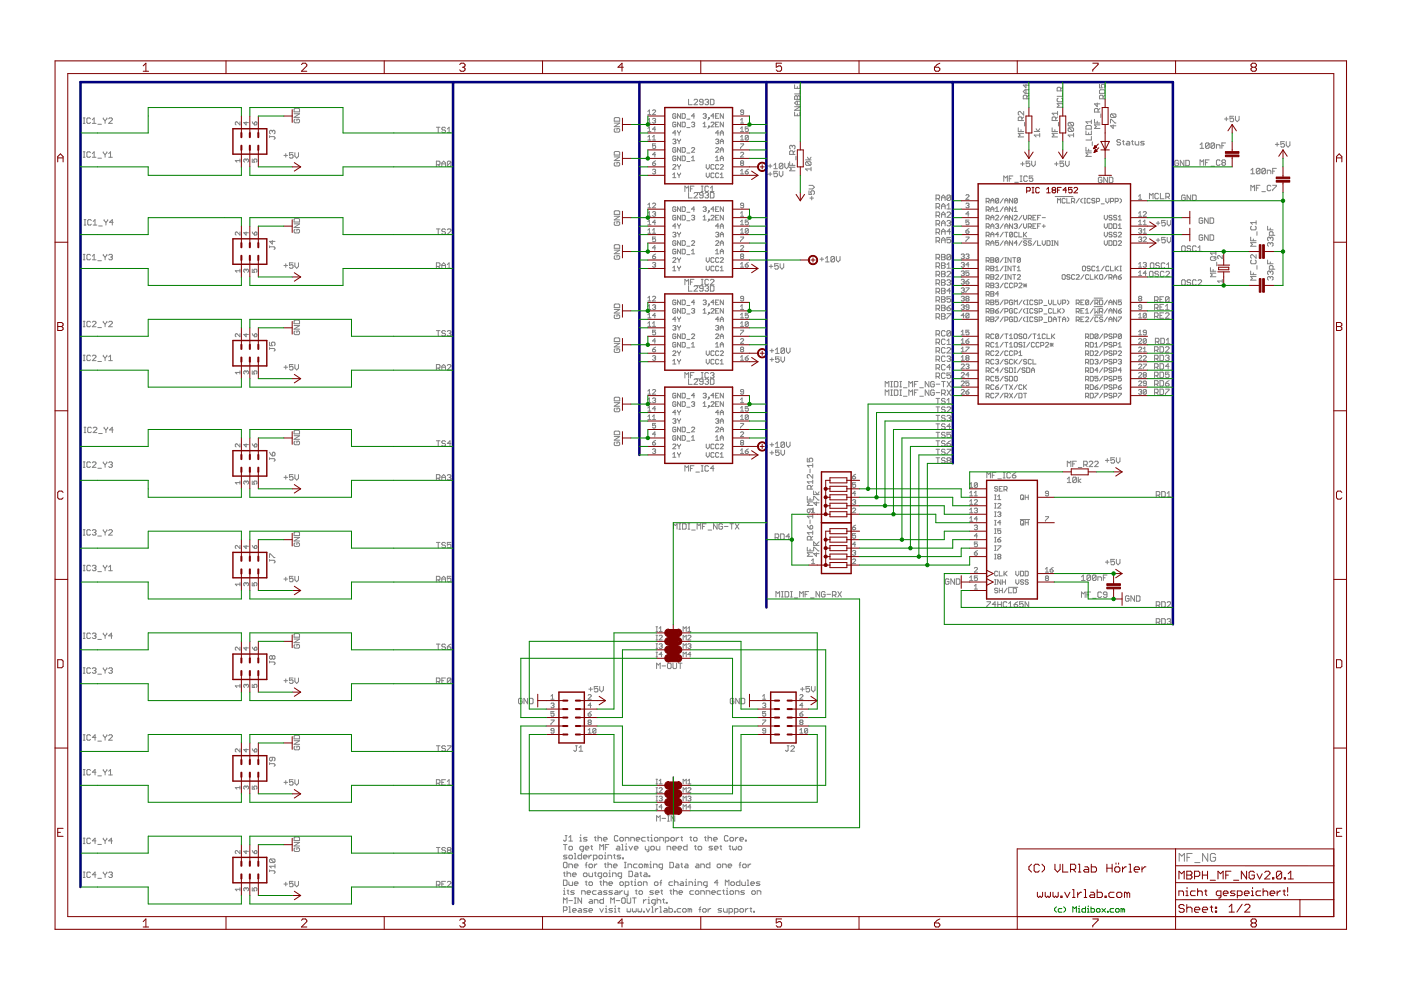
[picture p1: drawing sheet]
<svg xmlns="http://www.w3.org/2000/svg" width="420mm" height="297mm" viewBox="0 0 420 297" stroke-linecap="round" stroke-linejoin="round" font-family="sans-serif">
<g fill="none" stroke="#808080" stroke-width=".3">
<path d="M25 37h.5M25 35.3h.5M25.2 35.3v1.7M27.1 35.6l-.2-.3h-.6l-.2 .3v1.1l.2 .3h.6l.2-.3M27.7 35.9l.5-.6v1.7M27.7 37h1.1M29.3 37.3h1.1M31 35.3v.3l.5 .6M31.5 36.2v.8M32 35.3l-.5 .9M32.6 35.6l.3-.3h.5l.3 .3v.3l-1.1 1.1h1.1M72 36.5v.9l-1-.9-.4 .2 .2 .7"/>
<path d="M73.8 36.5v.9l-.7-.7h1.4M75.6 36.5l.7 .9M76.3 36.7l.3-.2 .4 .2-.2 .7h-.5zM81.7 39.3l.2-.2 .6 .2v.6l-.3 .2M81.7 39.3l-.3-.2-.6 .2v.6l.3 .2M81.7 39.3v.3M88.2 34.1h1.6l-1.6 1.1h1.6M88.5 35.7l-.3 .3v.5l.3 .3h1.1l.2-.3v-.5l-.2-.3h-.6v.6M88.5 32.4h1.1l.2 .3v.8h-1.6v-.8zM130.9 38.1h1.1M131.4 38.1v1.7M133.6 38.4l-.3-.3h-.5l-.3 .3 .3 .6h.5l.3 .2-.3 .6h-.5l-.3-.3"/>
<path d="M134.2 38.7l.5-.6v1.7M134.2 39.8h1M184.2 36.9h1.6l-1.6 1.1h1.6M184.5 35.2h1.1l.2 .3v.8h-1.6v-.8zM184.5 38.5l-.3 .3v.5l.3 .3h1.1l.2-.3v-.5l-.2-.3h-.6v.6M194.3 36.9h.9M194.3 39.4h.9M194.3 38.5l.5-.5v1.4M194.3 33.4l.5-.4v1.4M194.3 36l.5-.5v1.4M194.3 34.4h.9M195.7 33.2l.2-.2 .7 .2-.9 1.2h.9"/>
<path d="M195.7 35.7l.7-.2 .2 .2-.2 .5M196.2 36.2h.2M196.4 36.2l.2 .2-.2 .5-.7-.2M196.6 38.7h-.9l.7-.7v1.4M202.7 34.3l-.2-.2-.7 .2v.9l.2 .3 .7-.3v-.4h-.5M202.7 36.9l-.2-.3-.7 .3v.9l.2 .2 .7-.2v-.5h-.5M202.7 39.9h-.9l.7-.7v1.4M203.2 39.2l.4 .7M203.6 39.9v.7M204.1 34.1v1.4l-.9-1.4v1.4M204.1 36.6v1.4l-.9-1.4v1.4M204.1 39.2l-.5 .7"/>
<path d="M204.6 34.1h.7l.2 .2v.9l-.2 .3h-.7zM204.6 36.6h.7l.2 .3v.9l-.2 .2h-.7zM206 35.7h.9M206 38.2h.9M206.5 29.8v1.6h1.1M207.4 36.9l.7-.3 .2 .3-.2 .4M207.9 37.3h.2M208.1 37.3l.2 .2-.2 .5-.7-.2M208.1 30l.3-.2h.6l.2 .2v.3l-1.1 1.1h1.1M208.3 34.8h-.9l.7-.7v1.4M210.9 34.3l.7-.2 .2 .2-.2 .5M210.9 30.6h-.9l-.2-.3 .2-.5h.6l.3 .2v1.1l-.3 .3h-.6l-.2-.3"/>
<path d="M210.9 37.1l.4-.5v1.4M210.9 38h.9M211.3 34.8h.3M211.4 30l.3-.2h.5l.3 .2-.3 .6M211.6 34.8l.2 .2-.2 .5-.7-.3M212 30.6h.2M212.2 30.6l.3 .2-.3 .6h-.5l-.3-.3M212.5 35.2h.2v.3h-.2zM212.5 37.8h.2v.2h-.2zM212.7 35.5l-.4 .4M212.7 38l-.4 .5M213 29.8h.9l.2 .2v1.1l-.2 .3h-.9z"/>
<path d="M213.2 36.9l.2-.3 .7 .3-.9 1.1h.9M214.1 34.8h-.9l.7-.7v1.4M214.6 37.3h.5M214.6 34.8h.5M215.5 39.9h-.9l.7-.7v1.4M215.5 34.1h-.9v1.4h.9M215.5 36.6h-.9v1.4h.9M216 39.9h.9M216.9 34.1v1.4l-.9-1.4v1.4M216.9 36.6v1.4l-.9-1.4v1.4M222.1 36.9h.9M222.1 39.4h.9"/>
<path d="M222.1 36l.4-.5v1.4M222.1 38.5l.4-.5v1.4M223 33.7h-.7l-.2-.3 .2-.4 .7 .2v.9l-.2 .3-.7-.3M224.4 38h-.9v.7l.5-.2 .4 .2-.2 .7-.7-.2M238.3 25.4v1.1h1.6v-1.1M238.3 33.6v1.1h1.6v-1.1M238.3 32h1.6l-1.6 1.1h1.6M238.6 28.7l.5 .3 .5-.3 .3 .3v.8h-1.6v-.8zM239.1 26v.5M239.1 29v.8M239.1 30.3v1.1M239.1 34.1v.6"/>
<path d="M239.9 30.3h-1.1l-.5 .6 .5 .5h1.1M239.9 27.1v1.1h-1.6M305.4 38.3v1.1h1.6M306.2 38.9v.5M306.5 36.1v-.8l-.3-.2h-.6l-.2 .2v.8h1.6M307 33.4v1.1l-1.1-1.1-.5 .3v.5l.2 .3M307 40h-1.6l.5 .5-.5 .5h1.6M307 35.1l-.5 .5M307.3 36.7v1.1M307.7 25.3v1l-.8-.8h1.6M307.7 26.9v1.1M308 29.6v-.8l-.3-.3h-.6l-.2 .3v.8h1.6"/>
<path d="M308.5 28.5l-.5 .6M308.5 26.9h-1.1l-.5 .5 .5 .6h1.1M310.2 39.4h1.6M310.7 38.6l.6 .8 .5-.8M311.8 40v1M315.5 38.3v1.1h1.7M316.4 38.9v.5M316.6 36.1v-.8l-.2-.2h-.6l-.3 .2v.8h1.7M317.2 33.4v1.1M317.2 40h-1.7l.6 .5-.6 .5h1.7M317.2 35.1l-.6 .5M317.2 34h-1.7l.6 .5"/>
<path d="M317.3 29.4l-.3 .3v.5l.3 .3h1.1l.3-.3v-.5l-.3-.3M317.4 36.7v1.1M318.1 27.2v-.8l-.3-.2h-.5l-.3 .2v.8h1.7M318.7 27.8v1.1h-1.7M318.7 31.1h-1.7l.6 .5-.6 .6h1.7M318.7 26.2l-.6 .5M320.6 38.3l-.3 .3v.5l.3 .3h1.1M320.6 36.7h1.1l.3 .3v.5l-.3 .3M320.6 38.3h1.1l.3 .3v.5l-.3 .3M320.6 36.7l-.3 .3v.5l.3 .3h1.1M320.6 38.3l1.1 1.1M320.6 36.7l1.1 1.1"/>
<path d="M322 40v1M325.7 39.2v1.1h1.6v-1.1M325.9 37.6h1.1l.3 .3v.8h-1.6v-.8zM326.5 39.8v.5M327.3 36v1.1M327.3 36.5h-1.6l.5 .6M328.2 35.8v1.1h1.7M329.1 30.9v1.1l-.9-.9h1.7M329.1 36.3v.6M329.3 33.6v-.8l-.2-.3h-.6l-.3 .3v.8h1.7M329.7 25.3v1h.8l-.2-.8 .2-.2h.6l.3 .2v.6l-.3 .2M329.7 27.2l.3-.3h1.1l.3 .3v.8h-1.7z"/>
<path d="M329.9 37.4h-1.7l.6 .6-.6 .5h1.7M329.9 32.5l-.6 .5M330.1 34.1v1.1M330.8 29.6v-.8l-.3-.3h-.5l-.3 .3v.8h1.7M331.4 28.5l-.6 .6M333 36.9v-1.1h.3l1.1 1.1h.3M333.3 34.1l-.3 .3v.6l.3 .2h1.1M333.3 34.1h1.1l.3 .3v.6l-.3 .2M333.3 34.1l1.1 1.1M333.8 37.4v1.1l-.8-.8h1.7M367.2 35.7h1.1M367.8 35.1v1.1"/>
<path d="M370 34.8h-1.1v.9l.5-.3 .6 .3v.5l-.3 .3h-.6l-.2-.3M370.5 34.8v1.1l.6 .6 .5-.6v-1.1M25 47.1h.5M25 45.5h.5M25.2 45.5v1.6M27.1 45.8l-.2-.3h-.6l-.2 .3v1.1l.2 .2h.6l.2-.2M27.7 47.1h1.1M27.7 46.1l.5-.6v1.6M29.3 47.4h1.1M31 45.5v.3l.5 .5M31.5 46.3v.8M32 45.5l-.5 .8"/>
<path d="M32.6 47.1h1.1M32.6 46.1l.5-.6v1.6M72 48.1h-1.4l.4 .5M72 47.7v.9M73.8 47.9l-.2-.2-.5 .2 .2 .7M73.8 47.9l.2-.2 .5 .2-.2 .7M73.8 47.9v.2M75.6 47.7v.9h.7l-.2-.5 .2-.4 .7 .2-.2 .7M80.8 41h1.4l.3 .2-.3 .6M80.8 40.7v.5M85.2 46.6h1M85.7 46v1.1"/>
<path d="M87.9 45.8h-1.1v.8l.5-.3 .6 .3v.5l-.3 .3h-.5l-.3-.3M88.4 45.8v1l.6 .6 .5-.6v-1M130.9 49.4h.8l.3-.3v-.5l-.3-.3h-.8v1.6M131.4 49.4l.6 .5M132.5 49.1h1.1M132.5 49.9v-1l.6-.6 .5 .6v1M135.2 48.6l-.2-.3h-.6l-.2 .3v1.1M135.2 48.6v1.1l-.2 .2h-.6l-.2-.2M135.2 48.6l-1 1.1M184.2 47h1.6l-1.6 1.1h1.6M184.5 45.4h1.1l.2 .3v.8h-1.6v-.8zM184.5 48.7l-.3 .3v.5l.3 .3h1.1l.2-.3v-.5l-.2-.3h-.6v.5"/>
<path d="M194.3 41l.5-.4v1.4M194.3 42h.9M195.7 48.9h.7l.2 .5-.7 .2zM195.7 51l.7-.3 .2 .3-.2 .4M195.7 42h.9M195.7 41l.5-.4v1.4M196.2 51.4h.2M196.4 51.4l.2 .3-.2 .4-.7-.2M196.6 43.1h-.9v.7l.7-.2 .2 .7-.2 .2-.7-.2M196.6 46.4h-.9l.7-.7v1.4M196.6 48.2l-.9 .7M201.8 49.6l.2-.3 .7 .3-.9 1.1h.9"/>
<path d="M201.8 41.9l.7-.2 .2 .2-.2 .5M201.8 52.3l.4-.4v1.4M201.8 53.3h.9M202.2 42.4h.3M202.5 42.4l.2 .2-.2 .5-.7-.2M202.7 47l-.2-.2-.7 .2v.9l.2 .3 .7-.3v-.4h-.5M202.7 44.5l-.2-.3-.7 .3v.9l.2 .2 .7-.2v-.5h-.5M203.2 49.3l.4 .7M203.2 41.7l.4 .7M203.2 51.9l.4 .7M203.6 42.4v.7M203.6 50v.7"/>
<path d="M203.6 52.6v.7M204.1 44.2v1.4l-.9-1.4v1.4M204.1 46.8v1.4l-.9-1.4v1.4M204.1 41.7l-.5 .7M204.1 49.3l-.5 .7M204.1 51.9l-.5 .7M204.6 44.2h.7l.2 .3v.9l-.2 .2h-.7zM204.6 46.8h.7l.2 .2v.9l-.2 .3h-.7zM205.4 57.4v-1.6l.6 .5 .5-.5v1.6M206 48.4h.9M206 45.9h.9M206.5 57.7v1.6h1.1"/>
<path d="M207.1 56.6h.5M207.4 44.5l.2-.3 .7 .3-.9 1.1h.9M207.4 47.2l.5-.4v1.4M207.4 48.2h.9M208.1 55.8h-1v1.6M209 57.7l.2 .6-1.1 1h1.1M209.8 57.7h-1.4l-.3 .3M210.3 57.4h.6M210.3 55.8h.6M210.6 55.8v1.6M210.9 58.5h-.9l-.2-.2 .2-.6h.6l.3 .3v1.1l-.3 .2h-.6l-.2-.2M211.4 58l.3-.3h.5l.3 .3-.3 .5"/>
<path d="M211.8 49.3v.9l.5 .5 .4-.5v-.9M211.8 51.9v.9l.5 .5 .4-.5v-.9M212 58.5h.2M212.2 58.5l.3 .3-.3 .5h-.5l-.3-.2M212.5 56.1l-.3-.3h-.5l-.3 .3v1l.3 .3h.5l.3-.3M213 57.7h.9l.2 .3v1.1l-.2 .2h-.9zM213 56.3l.6-.5v1.6M213 57.4h1.1M214.1 49.6l-.2-.3-.7 .3v.9l.2 .2 .7-.2M214.1 52.1l-.2-.2-.7 .2v.9l.2 .3 .7-.3M214.6 47.2l.5-.4v1.4M214.6 41.9l.7-.2 .2 .2-.2 .5"/>
<path d="M214.6 44.5l.2-.3 .7 .3-.9 1.1h.9M214.6 48.2h.9M215.1 42.4h.2M215.3 42.4l.2 .2-.2 .5-.7-.2M215.5 49.6l-.2-.3-.7 .3v.9l.2 .2 .7-.2M215.5 52.1l-.2-.2-.7 .2v.9l.2 .3 .7-.3M216 42.4h.9M216 49.6l.2-.3 .7 .3-.9 1.1h.9M216 48.2v-1l.5-.4 .4 .4v1M216 45.6v-.9l.5-.5 .4 .5v.9M216 43.1v-.9l.5-.5 .4 .5v.9M216 40.6v-1l.5-.4 .4 .4v1"/>
<path d="M216 52.3l.5-.4v1.4M216 47.5h.9M216 44.9h.9M216 53.3h.9M222.1 43.1h.9l-.9 1.4M222.1 45.9l.2-.2 .7 .2-.9 1.2h.9M222.1 52.1h.9M222.1 42h.9M222.1 51.2l.4-.5v1.4M222.1 41l.4-.4v1.4M222.3 48.9l-.2-.2 .2-.5 .7 .2-.2 .5M222.3 48.9l-.2 .2 .2 .5 .7-.2-.2-.5"/>
<path d="M222.3 48.9h.5M223.5 51.4h.7l.2 .5-.7 .2zM224.4 40.8l-.7-.2-.2 .2v.9M224.4 40.8v.9l-.2 .3-.7-.3M224.4 50.7l-.9 .7M224.4 40.8l-.9 .9M230.4 52.2h1.1M230.4 49.8h1.1M231 49.2v1.1M231 51.6v1.1M232.1 49.5l.5-.6v1.7M232.1 50.6h1.1"/>
<path d="M233.2 51.4h-1.1v.8l.5-.3 .6 .3v.5l-.3 .3h-.6l-.2-.3M233.7 51.4v1l.6 .6 .5-.6v-1M234.8 49.2l-.3-.3h-.5l-.3 .3v1.1M234.8 49.2v1.1l-.3 .3h-.5l-.3-.3M234.8 49.2l-1.1 1.1M235.4 48.9v1.1l.5 .6 .5-.6v-1.1M236.8 48.5v1.1h1.6M237.6 43.8l-.3-.2-.5 .2v.6l.3 .3M237.6 43.8v.3M237.6 49v.6M237.6 43.8l.3-.2 .5 .2v.6l-.2 .3M237.9 46.3v-.8l-.3-.3h-.5l-.3 .3v.8h1.6"/>
<path d="M238.4 50.1h-1.6l.5 .6-.5 .5h1.6M238.4 45.2l-.5 .5M238.7 46.8v1.1M241.6 47.9h1.6M241.9 48.5h1.1l.2 .2v.6l-.2 .3M241.9 48.5l-.3 .2v.6l.3 .3h1.1M241.9 48.5l1.1 1.1M242.1 47.1l.6 .8 .5-.8M242.6 57.2v1.1h.8l-.2-.6 .2-.5h.6l.2 .3v.5l-.2 .3M242.6 55.6h1.1l.5 .5-.5 .5h-1.1M242.9 59.4h1.1M243.2 50.7h-1.6l.5 .5"/>
<path d="M243.2 50.1v1.1M243.4 58.8v1.1M280.7 59.5h.8l.3-.2v-.6l-.3-.2h-.8v1.6M281.3 59.5l.5 .6M282.4 59.3h1M285.1 58.7l-.3-.2h-.5l-.3 .2v1.1M285.1 58.7v1.1l-.3 .3h-.5l-.3-.3M285.1 58.7l-1.1 1.1M289.7 58.6l.2-.2 .7 .2-.9 1.2h.9M299.5 59.7l-.2-.2-.7 .2v.9M299.5 59.7v.9l-.2 .3-.7-.3M299.5 59.7l-.9 .9"/>
<path d="M300.9 59.5l-.9 1.4M301 54.4v-1.7l.6 .6 .5-.6v1.7M302.7 53.6h.5M303.7 59.5v1.4l-1-1.4v1.4M303.8 52.7h-1.1v1.7M304.3 54.7h1.1M305.1 59.7l-.7-.2-.2 .2v.9M305.1 59.7v.9l-.2 .3-.7-.3M305.1 59.7l-.9 .9M305.9 52.7h.6M305.9 54.4h.6M306.1 49.1h1.1"/>
<path d="M306.2 52.7v1.7M306.7 48.6v1.1M308.1 53l-.3-.3h-.5l-.3 .3v1.1l.3 .3h.5l.3-.3M308.8 48.3h-1.1v.8l.6-.2 .5 .2v.6l-.2 .2h-.6l-.3-.2M309.4 48.3v1.1l.5 .5 .6-.5v-1.1M309.8 52.7h-1.1v.9l.5-.3 .6 .3v.5l-.3 .3h-.6l-.2-.3M311.8 40.5h-1.6l.5 .5M316.3 49.1h1.1M316.4 58.9h5.4M316.8 48.6v1.1M319 48.3h-1.1v.8l.6-.2 .5 .2v.6l-.3 .2h-.5l-.3-.2M319.5 59.7l-.3-.2-.7 .2v.9l.3 .3 .7-.3"/>
<path d="M319.6 48.3v1.1l.5 .5 .5-.5v-1.1M319.9 59.5v1.4h1M322 40.5h-1.7l.6 .5M323.7 59.5l-1 1.4M324.6 59.5l-.5 .4v.5l.5 .5M325.1 59.5h.5M325.3 59.5v1.4M325.7 44.2v1.1h1.6M326.5 44.7v.6M327 59.7l-.3-.2-.7 .2v.9l.3 .3 .7-.3M327.3 45.8h-1.6l.5 .5-.5 .6h1.6M327.3 40.9v1.1h-1.6"/>
<path d="M327.6 42.5v1.1M328.4 59.7l-.3-.2-.7 .2 .3 .5 .7 .2-.3 .5-.7-.3M330.5 53.4l-.3-.3h-.5l-.3 .3v1.1l.3 .3h.5l.3-.3v-.5h-.6M331.6 59.5v.9l.5 .5 .5-.5v-.9M332.1 53.1v1.7l-1.1-1.7v1.7M332.7 53.1h.8l.3 .3v1.1l-.3 .3h-.8zM335.9 59.5l.4 .4v.5l-.4 .5M336.1 42.1l-.3-.3h-.6l-.2 .6 .2 .3h.6l.3 .5-.3 .3h-.6l-.2-.3M336.6 42.4h.5M336.9 42.1v1.1l.2 .3M338 42.4h.5l.3 .3v.8h-.8l-.3-.3 .3-.3h.8M339.3 42.4h.6"/>
<path d="M339.6 42.1v1.1l.3 .3M340.4 42.4v.8l.3 .3h.8v-1.1M341.5 59.8h.9M341.5 58.8l.4-.4v1.4M343.2 42.4h-.9l-.2 .3 .2 .2h.6l.3 .3-.3 .3h-.8M344.7 59.6v-1.6l.6 .5 .5-.5v1.6M347.4 58.2l-.2-.2h-.6l-.2 .2v1.1l.2 .3h.6l.2-.3M348 58v1.6h1.1M349.6 59h.8l.3-.2v-.6l-.3-.2h-.8v1.6M350.2 59l.5 .6M353.4 48.3l-.3-.3h-.5l-.3 .3v1.1l.3 .3h.5l.3-.3v-.5h-.5M355 48v1.7l-1-1.7v1.7"/>
<path d="M355.5 58.7l-.3-.2h-.6l-.2 .2v1.1l.2 .3h.6l.3-.3v-.5h-.6M355.6 48h.8l.3 .3v1.1l-.3 .3h-.8zM357.1 58.5v1.6l-1.1-1.6v1.6M357.7 58.5h.8l.2 .2v1.1l-.2 .3h-.8zM359.9 49.6v-1.7l.5 .6 .6-.6v1.7M359.9 43.4l.5-.6v1.7M359.9 44.5h1.1M361.5 48.7h.6M362.6 47.9h-1.1v1.7M362.6 43.1v1.1l-.2 .3h-.6l-.3-.3M362.6 43.1l-.2-.3h-.6l-.3 .3v1.1M362.6 43.1l-1.1 1.1"/>
<path d="M363.2 49.8h1.1M364.3 43.1v1.1l-.3 .3h-.5l-.3-.3M364.3 43.1l-.3-.3h-.5l-.3 .3v1.1M364.3 43.1l-1.1 1.1M364.8 44.5v-1.1h.8l.3 .3v.8M365.9 48.2l-.3-.3h-.5l-.3 .3v1.1l.3 .3h.5l.3-.3M366.4 43.7h.6M366.7 48.7l-.3 .3 .3 .6h.6l.2-.3-.2-.6M366.7 48.7l-.3-.2 .3-.6h.6l.2 .3-.2 .5M366.7 48.7h.6M367.5 42.8h-1.1v1.7M375.1 51l.6-.5v1.6"/>
<path d="M375.1 52.1h1.1M375.1 57.2v-1.7l.6 .6 .5-.6v1.7M376.8 56.3h.5M377.9 50.7v1.1l-.3 .3h-.6l-.2-.3M377.9 50.7l-.3-.2h-.6l-.2 .2v1.1M377.9 55.5h-1.1v1.7M377.9 50.7l-1.1 1.1M378.4 57.4h1.1M379.5 50.7v1.1l-.3 .3h-.5l-.3-.3M379.5 50.7l-.3-.2h-.5l-.3 .2v1.1M379.5 50.7l-1.1 1.1M380 52.1v-1.1h.9l.2 .3v.8"/>
<path d="M381.1 55.8l-.2-.3h-.6l-.3 .3v1.1l.3 .3h.6l.2-.3M381.7 55.5h1.1v.3l-1.1 1.1v.3M381.7 51.3h.5M382.5 43.3h1.1M382.8 50.5h-1.1v1.6M383 42.7v1.1M385.2 42.5h-1.1v.8l.6-.3 .5 .3v.5l-.3 .3h-.5l-.3-.3M385.7 42.5v1l.6 .6 .5-.6v-1M25 77.9h.5M25 76.2h.5M25.2 76.2v1.7M25.2 67.5h.6"/>
<path d="M25.2 65.8h.6M25.5 65.8v1.7M27.1 76.5l-.2-.3h-.6l-.2 .3v1.1l.2 .3h.6l.2-.3M27.4 66.1l-.3-.3h-.5l-.3 .3v1.1l.3 .3h.5l.3-.3M27.7 77.9h1.1M27.7 76.8l.5-.6v1.7M27.9 67.5h1.1M27.9 66.4l.6-.6v1.7M29.3 78.1h1.1M29.6 67.7h1.1M31 76.2v.3l.5 .5M31.2 65.8v.3l.6 .5"/>
<path d="M31.5 77v.9M31.8 66.6v.9M32 76.2v.3l-.5 .5M32.3 65.8v.3l-.5 .5M32.6 76.5l.3-.3h.5l.3 .3-.3 .5M33.1 77h.3M33.4 77l.3 .3-.3 .6h-.5l-.3-.3M34 66.6h-1.1l.8-.8v1.7M72 69.5v1l-1-1-.4 .3 .2 .7M73.8 69.5v1l-.7-.7h1.4M75.6 69.5l.7 1M76.3 69.8l.3-.3 .4 .3-.2 .7h-.5z"/>
<path d="M80.8 74h1.4l.3 .3-.3 .5M80.8 73.7v.6M81.7 72.1v1.1l-.9-.9h1.7M85.2 79.6h1M85.7 79.1v1M87.9 78.8h-1.1v.8l.5-.3 .6 .3v.5l-.3 .3h-.5l-.3-.3M88.2 67.1h1.6l-1.6 1.1h1.6M88.4 78.8v1.1l.6 .5 .5-.5v-1.1M88.5 65.5h1.1l.2 .2v.8h-1.6v-.8zM88.5 68.7l-.3 .3v.6l.3 .2h1.1l.2-.2v-.6l-.2-.3h-.6v.6M130.9 79.9h.8l.3-.3v-.5l-.3-.3h-.8v1.6M130.9 68.6h1.1"/>
<path d="M131.4 79.9l.6 .5M131.4 68.6v1.7M132.5 79.6h1.1M133.6 68.9l-.3-.3h-.5l-.3 .3 .3 .5h.5l.3 .3-.3 .6h-.5l-.3-.3M134.2 68.9l.2-.3h.6l.2 .3v.3l-1 1.1h1M134.2 79.3l.5-.5v1.6M184.2 75h1.6l-1.6 1.1h1.6M184.2 64.8h1.6l-1.6 1.1h1.6M184.5 63.2h1.1l.2 .3v.8h-1.6v-.8zM184.5 66.5l-.3 .2v.6l.3 .2h1.1l.2-.2v-.6l-.2-.2h-.6v.5M184.5 73.3h1.1l.2 .3v.8h-1.6v-.8zM184.5 76.6l-.3 .3v.5l.3 .3h1.1l.2-.3v-.5l-.2-.3h-.6v.6"/>
<path d="M194.3 69l.5-.5v1.4M194.3 62.3h.9M194.3 67.4h.9M194.3 69.9h.9M194.3 64.8h.9M194.3 61.4l.5-.5v1.4M194.3 63.9l.5-.5v1.4M194.3 66.4l.5-.4v1.4M195.7 76.8h.7l.2 .5-.7 .2zM195.7 61.1l.2-.2 .7 .2-.9 1.2h.9M195.7 63.7l.7-.3 .2 .3-.2 .4M195.7 69.9h.9"/>
<path d="M195.7 78.9l.7-.2 .2 .2-.2 .5M195.7 69l.5-.5v1.4M196.2 64.1h.2M196.2 79.4h.2M196.4 79.4l.2 .2-.2 .5-.7-.3M196.4 64.1l.2 .3-.2 .4-.7-.2M196.6 71.1h-.9v.7l.7-.3 .2 .7-.2 .3-.7-.3M196.6 74.3h-.9l.7-.7v1.4M196.6 66.7h-.9l.7-.7v1.4M196.6 76.1l-.9 .7M201.8 69.8l.7-.2 .2 .2-.2 .5M201.8 77.5l.2-.3 .7 .3-.9 1.1h.9"/>
<path d="M202.2 70.3h.3M202.5 70.3l.2 .2-.2 .5-.7-.2M202.7 64.8l-.2-.3-.7 .3v.9l.2 .2 .7-.2v-.5h-.5M202.7 72.4l-.2-.2-.7 .2v.9l.2 .3 .7-.3v-.4h-.5M202.7 62.2l-.2-.2-.7 .2v1l.2 .2 .7-.2v-.5h-.5M202.7 67.8h-.9l.7-.7v1.4M202.7 74.9l-.2-.2-.7 .2v1l.2 .2 .7-.2v-.5h-.5M203.2 77.2l.4 .7M203.2 67.1l.4 .7M203.2 69.6l.4 .7M203.2 79.8l.4 .7M203.6 67.8v.7"/>
<path d="M203.6 70.3v.7M203.6 77.9v.7M204.1 77.2l-.5 .7M204.1 62v1.4l-.9-1.4v1.4M204.1 64.5v1.4l-.9-1.4v1.4M204.1 72.2v1.4l-.9-1.4v1.4M204.1 74.7v1.4l-.9-1.4v1.4M204.1 67.1l-.5 .7M204.1 69.6l-.5 .7M204.1 79.8l-.5 .7M204.6 64.5h.7l.2 .3v.9l-.2 .2h-.7zM204.6 62h.7l.2 .2v1l-.2 .2h-.7z"/>
<path d="M204.6 72.2h.7l.2 .2v.9l-.2 .3h-.7zM204.6 74.7h.7l.2 .2v1l-.2 .2h-.7zM206 73.8h.9M206 76.3h.9M206 66.2h.9M206 63.6h.9M207.4 64.8l.7-.3 .2 .3-.2 .4M207.4 72.4l.2-.2 .7 .2-.9 1.2h.9M207.4 76.1h.9M207.4 75.2l.5-.5v1.4M207.9 65.2h.2M208.1 65.2l.2 .3-.2 .4-.7-.2"/>
<path d="M208.3 62.7h-.9l.7-.7v1.4M210.9 62.2l.7-.2 .2 .2-.2 .5M210.9 65.9h.9M210.9 65l.4-.5v1.4M211.3 62.7h.3M211.6 62.7l.2 .2-.2 .5-.7-.2M211.8 77.2v1l.5 .4 .4-.4v-1M211.8 79.8v.9l.5 .5 .4-.5v-.9M212.5 63.2h.2v.2h-.2zM212.5 65.7h.2v.2h-.2zM212.7 63.4l-.4 .5M212.7 65.9l-.4 .5"/>
<path d="M213.2 64.8l.2-.3 .7 .3-.9 1.1h.9M214.1 77.5l-.2-.3-.7 .3v.9l.2 .2 .7-.2M214.1 62.7h-.9l.7-.7v1.4M214.6 75.2l.5-.5v1.4M214.6 62.7h.5M214.6 65.2h.5M214.6 69.8l.7-.2 .2 .2-.2 .5M214.6 72.4l.2-.2 .7 .2-.9 1.2h.9M214.6 76.1h.9M215.1 70.3h.2M215.3 70.3l.2 .2-.2 .5-.7-.2M215.5 67.8h-.9l.7-.7v1.4"/>
<path d="M215.5 64.5h-.9v1.4h.9M215.5 62h-.9v1.4h.9M215.5 77.5l-.2-.3-.7 .3v.9l.2 .2 .7-.2M216 67.8h.9M216 70.3h.9M216 72.9h.9M216 77.5l.2-.3 .7 .3-.9 1.1h.9M216 75.4h.9M216 76.1v-.9l.5-.5 .4 .5v.9M216 68.5v-1l.5-.4 .4 .4v1M216 71v-.9l.5-.5 .4 .5v.9M216 73.6v-1l.5-.4 .4 .4v1"/>
<path d="M216.9 62v1.4l-.9-1.4v1.4M216.9 64.5v1.4l-.9-1.4v1.4M222.1 71.1h.9l-.9 1.4M222.1 73.8l.2-.2 .7 .2-.9 1.2h.9M222.1 67.4h.9M222.1 69.9h.9M222.1 64.8h.9M222.1 63.9l.4-.5v1.4M222.1 66.4l.4-.4v1.4M222.1 69l.4-.5v1.4M222.1 79.1l.4-.4v1.4M222.3 76.8l-.2-.2 .2-.5 .7 .3-.2 .4"/>
<path d="M222.3 76.8l-.2 .3 .2 .4 .7-.2-.2-.5M222.3 76.8h.5M223 61.6h-.7l-.2-.2 .2-.5 .7 .2v1l-.2 .2-.7-.2M223.5 79.4h.7l.2 .4-.7 .3zM224.4 66h-.9v.7l.5-.3 .4 .3-.2 .7-.7-.3M224.4 68.7l-.7-.2-.2 .2v1M224.4 68.7v1l-.2 .2-.7-.2M224.4 68.7l-.9 1M224.4 78.7l-.9 .7M230.7 79.8h1.1M231.2 79.3v1.1M233.4 79h-1.1v.8l.6-.2 .5 .2v.6l-.3 .3h-.5l-.3-.3"/>
<path d="M234 79v1.1l.5 .6 .5-.6v-1.1M245.9 77.7h1.1M246.5 77.2v1M247.6 77.4l.5-.5v1.6M247.6 78.5h1M250.3 77.2l-1.1 1M250.3 77.2v1l-.3 .3h-.5l-.3-.3M250.3 77.2l-.3-.3h-.5l-.3 .3v1M250.8 76.9v1.1l.6 .5 .5-.5v-1.1M280.7 67.2h.8l.3-.3v-.5l-.3-.3h-.8v1.6M280.7 79.9h.8l.3-.3v-.5l-.3-.3h-.8v1.6M280.7 72.2h.8l.3-.2v-.6l-.3-.2h-.8v1.6"/>
<path d="M280.7 77.3h.8l.3-.3v-.5l-.3-.3h-.8v1.7M280.7 62.1h.8l.3-.3v-.5l-.3-.3h-.8v1.6M280.7 64.6h.8l.3-.3v-.5l-.3-.3h-.8v1.7M280.7 69.7h.8l.3-.3v-.5l-.3-.3h-.8v1.7M281.3 69.7l.5 .6M281.3 62.1l.5 .5M281.3 64.6l.5 .6M281.3 67.2l.5 .5M281.3 72.2l.5 .6M281.3 77.3l.5 .6M281.3 79.9l.5 .5M282.4 69.4h1"/>
<path d="M282.4 79.6h.8M282.4 66.9h1M282.4 60.1v-1.1l.5-.5 .5 .5v1.1M282.4 62.6v-1l.5-.6 .5 .6v1M282.4 65.2v-1.1l.5-.6 .5 .6v1.1M282.4 67.7v-1.1l.5-.5 .5 .5v1.1M282.4 70.3v-1.1l.5-.6 .5 .6v1.1M282.4 72.8v-1.1l.5-.5 .5 .5v1.1M282.4 76.2h.8l.2 .3-.2 .5 .2 .6-.2 .3h-.8zM282.4 78.8h.8l.2 .3-.2 .5 .2 .5-.2 .3h-.8zM282.4 72h1M282.4 77h.8"/>
<path d="M282.4 61.8h1M282.4 64.3h1M284 66.4l.3-.3h.5l.3 .3-.3 .5M284 79.3l.5-.5v1.6M284 63.8l.3-.3h.5l.3 .3v.3l-1.1 1.1h1.1M284 61.6l.5-.6v1.6M284 62.6h1.1M284.5 66.9h.3M284.8 66.9l.3 .3-.3 .5h-.5l-.3-.3M285.1 69.4h-1.1l.8-.8v1.7M285.1 71.2h-1.1v.8l.8-.3 .3 .3v.5l-.3 .3h-.5l-.3-.3M285.1 76.5v1.1l-.3 .3h-.5l-.3-.3"/>
<path d="M285.1 76.5l-.3-.3h-.5l-.3 .3v1.1M285.1 76.5l-1.1 1.1M288.3 76.4l.7-.3 .2 .3-.2 .4M288.3 78.9l.7-.2 .2 .2-.2 .5M288.7 76.8h.3M288.7 79.4h.3M289 76.8l.2 .3-.2 .4-.7-.2M289 79.4l.2 .2-.2 .5-.7-.3M289.7 71.1h.9l-.9 1.4M289.7 76.4l.7-.3 .2 .3-.2 .4M289.7 61.1l.7-.2 .2 .2-.2 .5M289.7 69.2h.7l.2 .5-.7 .2z"/>
<path d="M290.1 76.8h.3M290.1 61.6h.3M290.4 61.6l.2 .2-.2 .5-.7-.2M290.4 76.8l.2 .3-.2 .4-.7-.2M290.6 66h-.9v.7l.7-.3 .2 .7-.2 .3-.7-.3M290.6 64.1h-.9l.7-.7v1.4M290.6 79.4h-.9l.7-.7v1.4M290.6 68.5l-.9 .7M295.7 70.5h.7l.3-.7-.3-.2h-.7v1.4M295.7 68h.7l.3-.7-.3-.2h-.7v1.4M295.7 65.5h.7l.3-.7-.3-.3h-.7v1.4M295.7 60.4h.7l.3-.7-.3-.2h-.7v1.4"/>
<path d="M295.7 62.9h.7l.3-.7-.3-.2h-.7v1.4M295.7 73.1h.7l.3-.7-.3-.2h-.7v1.4M295.7 78.2h.7l.3-.7-.3-.3h-.7v1.4M296.2 60.4l.5 .5M296.2 62.9l.5 .5M296.2 65.5l.5 .4M296.2 68l.5 .5M296.2 70.5l.5 .5M296.2 73.1l.5 .5M296.2 78.2l.5 .4M297.1 71v-.9l.5-.5 .5 .5v.9M297.1 60.9v-1l.5-.4 .5 .4v1"/>
<path d="M297.1 63.4v-.9l.5-.5 .5 .5v.9M297.1 65.9v-.9l.5-.5 .5 .5v.9M297.1 68.5v-1l.5-.4 .5 .4v1M297.1 73.6v-1l.5-.4 .5 .4v1M297.1 77.2h.7l.3 .3-.3 .4 .3 .5-.3 .2h-.7zM297.1 79.8h.7l.3 .2-.3 .5 .3 .4-.3 .3h-.7zM297.1 60.2h1M297.1 62.7h1M297.1 65.2h1M297.1 67.8h1M297.1 70.3h1M297.1 72.9h1"/>
<path d="M297.1 77.9h.7M298.6 64.8l.2-.3 .7 .3-.9 1.1h.9M298.6 67.3l.7-.2 .2 .2-.2 .5M298.6 62.5l.4-.5v1.4M298.6 63.4h.9M299 67.8h.3M299.3 67.8l.2 .2-.2 .5-.7-.3M299.5 70.3h-.9l.7-.7v1.4M299.5 72.2h-.9v.7l.7-.3 .2 .7-.2 .3-.7-.3M299.5 77.5l-.2-.3-.7 .3v.9M299.5 77.5v.9l-.2 .2-.7-.2M299.5 77.5l-.9 .9"/>
<path d="M300.9 62l-.9 1.4M300.9 64.5l-.9 1.4M300.9 67.1l-.9 1.4M300.9 69.6l-.9 1.4M300.9 72.2l-.9 1.4M300.9 77.2l-.9 1.4M300.9 79.8l-.9 1.4M301.3 63.4v-.9l.5-.5 .5 .5v.9M301.3 60.2h1M301.3 60.9v-1l.5-.4 .5 .4v1M301.3 65.9v-.9l.5-.5 .5 .5v.9M301.3 68.5v-1l.5-.4 .5 .4v1"/>
<path d="M301.3 73.6v-1l.5-.4 .5 .4v1M301.3 62.7h1M301.3 65.2h1M301.3 67.8h1M301.3 69.6h1M301.3 72.9h1M301.3 77.2h.5M301.3 78.6h.5M301.3 79.8h.5M301.6 77.2v1.4M301.6 79.8v1.4M301.8 69.6v1.4"/>
<path d="M303.2 77.2v1.4l-.9-1.4v1.4M303.2 79.8v1.4l-.9-1.4v1.4M303.7 62v1.4l-1-1.4v1.4M303.7 64.5v1.4l-1-1.4v1.4M303.7 67.1v1.4l-1-1.4v1.4M303.7 69.8l-.3-.2-.7 .2v1M303.7 72.2v1.4l-1-1.4v1.4M303.7 69.8v1l-.3 .2-.7-.2M303.7 69.8l-1 1M303.7 77.2h.9M303.7 79.8h.9M304.2 64.8l.2-.3 .7 .3-.9 1.1h.9"/>
<path d="M304.2 77.2v1.4M304.2 79.8v1.4M304.2 67.3l.7-.2 .2 .2-.2 .5M304.2 63.4h.9M304.2 62.5l.4-.5v1.4M304.6 67.8h.3M304.9 67.8l.2 .2-.2 .5-.7-.3M305.1 69.8l-.2-.2-.7 .2v1l.2 .2 .7-.2M305.1 72.9h-.9l.7-.7v1.4M305.6 69.6v1.4h.9M306 77.5l-.7-.3-.2 .3v.9M306 77.5v.9l-.2 .2-.7-.2"/>
<path d="M306 77.5l-.9 .9M306.5 64.5l-.9 1.4M306.5 67.1l-.9 1.4M306.5 72.2l-.9 1.4M306.8 71.6h2.5M307 64.5v1l.4 .4 .5-.4v-1M307 67.1v.9l.4 .5 .5-.5v-.9M307 69.6v1.4M307.2 70.3l.7 .7M307.9 72.4l-.7-.2-.2 .4 .7 .3 .2 .4-.2 .3-.7-.3M307.9 69.6l-.9 .9M308.4 68h.7l.2-.7-.2-.2h-.7v1.4"/>
<path d="M308.4 65.5h.7l.2-.7-.2-.3h-.7v1.4M308.8 65.5l.5 .4M308.8 68l.5 .5M309.3 72.4l-.2-.2-.7 .2 .2 .5 .7 .2-.2 .5-.7-.3M309.8 65.2h.4M309.8 67.8h.4M310.7 64.5h-.9v1.4h.9M310.7 67.1h-.9v1.4h.9M310.7 72.2l-.9 1.4M311.2 65.2h.4M311.2 72.2v1.4h.9M311.2 67.8h.4"/>
<path d="M312.1 67.1h-.9v1.4M312.1 64.5h-.9v1.4M312.6 65.2h.9M312.6 67.8h.9M312.6 72.2v.9l.4 .5 .5-.5v-.9M313 67.3v.9M314 72.2h.7l.2 .2v.9l-.2 .3h-.7zM315.4 72.2h.4M315.4 73.6h.4M315.6 72.2v1.4M317.1 60.9v-1.4l.5 .4 .5-.4v1.4M317.2 72.2v1.4l-.9-1.4v1.4"/>
<path d="M321.4 60.4h.7l.2-.7-.2-.2h-.7v1.4M321.8 60.4l.5 .5M325.1 60.9h.5M328.8 60.4h.7l.3-.2-.3-.7h-.7v1.4M330.2 61.1h1M331.2 72.2v.9l.4 .5 .5-.5v-.9M331.2 64.5v1l.4 .4 .5-.4v-1M331.2 67.1v.9l.4 .5 .5-.5v-.9M331.2 69.6v.9l.4 .5 .5-.5v-.9M331.2 79.8l-1 1.4M332.6 72.2h.7l.2 .2v.9l-.2 .3h-.7zM332.6 67.1h.7l.2 .2v.9l-.2 .3h-.7z"/>
<path d="M333 60.4h.7l.3-.7-.3-.2h-.7v1.4M333 79.8v1.4h1M333.5 64.8l-.2-.3-.7 .3 .2 .4 .7 .3-.2 .4-.7-.2M333.5 69.8l-.2-.2-.7 .2 .2 .5 .7 .2-.2 .5-.7-.2M334 67.1h.7l.2 .2v.9l-.2 .3h-.7zM334 72.2h.7l.2 .2v.9l-.2 .3h-.7zM334.4 60.4h.7l.3-.7-.3-.2h-.7v1.4M334.4 79.8v1.4M334.9 64.8l-.7-.3-.2 .5 .7 .2 .2 .5-.2 .2-.7-.2M334.9 69.8l-.7-.2-.2 .5 .7 .2 .2 .5-.2 .2-.7-.2M335.4 79.8l-1 .9M335.4 65l.5-.5v1.4"/>
<path d="M335.4 67.5l.5-.4v1.4M335.4 65.9h.9M335.4 68.5h.9M335.4 69.8l.2-.2 .7 .2-.9 1.2h.9M335.4 72.4l.2-.2 .7 .2-.9 1.2h.9M335.9 79.8h.4M336.1 79.8v1.4M341.5 71.3l.7-.2 .2 .2-.2 .5M341.5 68.7l.7-.2 .2 .2-.2 .5M341.5 67.4h.9M341.5 63.9l.4-.5v1.4M341.5 66.4l.4-.4v1.4"/>
<path d="M341.5 79.1l.4-.4v1.4M341.5 64.8h.9M341.9 69.2h.3M341.9 71.8h.3M342.2 69.2l.2 .2-.2 .5-.7-.2M342.2 71.8l.2 .2-.2 .5-.7-.3M342.9 71.3l.2-.2 .7 .2-.9 1.2h.9M342.9 66.4l.4-.4v1.4M342.9 63.7l.2-.3 .7 .3-.9 1.1h.9M342.9 67.4h.9M342.9 69.9h.9M342.9 78.9l.7-.2 .2 .2-.2 .5"/>
<path d="M342.9 69l.4-.5v1.4M343.3 79.4h.3M343.6 79.4l.2 .2-.2 .5-.7-.3M345 79.1l.2-.3h.6l.3 .3v1l-.3 .3h-.6l-.2-.3zM346.8 66.9h1M346.8 72h1M347.3 66.4v1M347.3 71.4v1.1M347.7 79.1l-.3-.3h-.5l-.3 .3 .3 .5h.5l.3 .3-.3 .5h-.5l-.3-.3M349.3 79.1l-.2-.3h-.6l-.2 .3v1l.2 .3h.6l.2-.3M349.5 71.2h-1.1v.8l.5-.3 .6 .3v.5l-.3 .3h-.5l-.3-.3M349.5 66.1h-1.1v.8l.5-.3 .6 .3v.5l-.3 .3h-.5l-.3-.3"/>
<path d="M349.9 79.3l.5-.5v1.6M350 66.1v1.1l.6 .5 .5-.5v-1.1M350 71.2v1l.6 .6 .5-.6v-1M354.4 74l.2-.3h.6l.3 .3v1.1l-.3 .2h-.6l-.2-.2zM357.1 74l-.3-.3h-.5l-.3 .3 .3 .5h.5l.3 .3-.3 .5h-.5l-.3-.2M358.7 74l-.2-.3h-.6l-.2 .3v1.1l.2 .2h.6l.2-.2M359.3 75.3h1.1M359.3 74.3l.5-.6v1.6M360.7 65.6l-.3-.3h-.5l-.3 .3v1.1l.3 .3h.5l.3-.3v-.6h-.5M360.7 70.7l-.3-.3h-.5l-.3 .3v1.1l.3 .2h.5l.3-.2v-.6h-.5M362.3 65.3v1.7l-1-1.7v1.7M362.3 70.4v1.6l-1-1.6v1.6"/>
<path d="M362.9 65.3h.8l.3 .3v1.1l-.3 .3h-.8zM362.9 70.4h.8l.3 .3v1.1l-.3 .2h-.8zM363 77.2l.3-.2h1.1l.2 .2v.6l-.2 .2h-1.1l-.3-.2zM364.6 75.3v1.1M364.6 77l-.5 .5M364.6 75.9h-1.6l.5 .5M364.9 78.6v1.1M366.6 76.6v.9l-1.2-.9-.2 .2 .2 .7M375.1 71.1v1.1h1.6M375.3 67.8l-.2 .3v.5l.2 .3h1.1l.3-.3v-.5l-.3-.3M375.3 78l-.2 .2v.6l.2 .3h1.1l.3-.3v-.6l-.3-.2M375.9 71.6v.6"/>
<path d="M376.7 76.3v1.1l-1.1-1.1-.5 .3v.6l.2 .2M376.7 72.7h-1.6l.5 .6-.5 .5h1.6M376.7 66.2v1M376.7 66.7h-1.6l.5 .5M377 69.4v1.1M377 79.6v1.1M380.2 67.8v1.1h1.6M380.2 78v1.1h1.6M381 73l.2-.3 .6 .3v.5l-.3 .3M381 73l-.3-.3-.5 .3v.5l.2 .3M381 71.4l-.3-.3-.5 .3v.5l.2 .3M381 68.3v.6"/>
<path d="M381 71.4v.2M381 73v.3M381 78.5v.6M381 71.4l.2-.3 .6 .3v.5l-.3 .3M381.8 70.5v-.8l-.3-.3h-.5l-.3 .3v.8h1.6M25 97.9h.5M25 96.3h.5M25.2 96.3v1.6M27.1 96.6l-.2-.3h-.6l-.2 .3v1.1l.2 .2h.6l.2-.2M27.7 96.6l.3-.3h.5l.3 .3v.2l-1.1 1.1h1.1M29.3 98.2h1.1M31 96.3v.3l.5 .5"/>
<path d="M31.5 97.1v.8M32 96.3v.3l-.5 .5M32.6 96.6l.3-.3h.5l.3 .3v.2l-1.1 1.1h1.1M72 80.7v.9M72 81.2h-1.4l.4 .4M73.8 80.9l-.2-.2-.5 .2 .2 .7M73.8 80.9l.2-.2 .5 .2-.2 .7M73.8 80.9v.3M75.6 80.7v.9h.7l-.2-.4 .2-.5 .7 .2-.2 .7M88.2 97.6h1.6l-1.6 1.1h1.6M88.5 95.9h1.1l.2 .3v.8h-1.6v-.8zM88.5 99.2l-.3 .3v.5l.3 .3h1.1l.2-.3v-.5l-.2-.3h-.6v.6"/>
<path d="M130.9 99.1h1.1M131.4 99.1v1.6M132.5 80.4v-1.1l.6-.5 .5 .5v1.1M133.6 99.4l-.3-.3h-.5l-.3 .3 .3 .5h.5l.3 .3-.3 .5h-.5l-.3-.2M134.2 80.4h1M134.2 99.4l.2-.3h.6l.2 .3-.2 .5M134.7 99.9h.3M135 99.9l.2 .3-.2 .5h-.6l-.2-.2M184.2 92.8h1.6l-1.6 1h1.6M184.5 91.1h1.1l.2 .3v.8h-1.6v-.8zM184.5 94.4l-.3 .3v.5l.3 .3h1.1l.2-.3v-.5l-.2-.3h-.6v.5M194.3 92.8h.9"/>
<path d="M194.3 90.2h.9M194.3 95.3h.9M194.3 89.3l.5-.5v1.4M194.3 91.8l.5-.4v1.4M194.3 94.4l.5-.5v1.4M194.3 96.9l.5-.5v1.4M194.3 97.8h.9M195.7 91.6l.7-.2 .2 .2-.2 .5M195.7 89l.2-.2 .7 .2-.9 1.2h.9M195.7 96.9l.5-.5v1.4M195.7 97.8h.9M196.2 92.1h.2"/>
<path d="M196.4 92.1l.2 .2-.2 .5-.7-.3M196.6 99h-.9v.7l.5-.3 .4 .3-.2 .7-.7-.3M196.6 94.6h-.9l.7-.7v1.4M201.8 97.8l.7-.2 .2 .2-.2 .5M201.8 81.2h.9M201.8 80.2l.4-.4v1.4M202.2 98.3h.3M202.5 98.3l.2 .2-.2 .5-.7-.3M202.7 92.7l-.2-.2-.7 .2v.9l.2 .3 .7-.3v-.4h-.5M202.7 90.2l-.2-.3-.7 .3v.9l.2 .2 .7-.2v-.5h-.5M202.7 95.7h-.9l.7-.7v1.4M203.2 95l.4 .7"/>
<path d="M203.2 97.6l.4 .7M203.6 80.5v.7M203.6 95.7v.7M203.6 98.3v.7M204.1 89.9v1.4l-.9-1.4v1.4M204.1 92.5v1.4l-.9-1.4v1.4M204.1 95l-.5 .7M204.1 97.6l-.5 .7M204.6 92.5h.7l.2 .2v.9l-.2 .3h-.7zM204.6 89.9h.7l.2 .3v.9l-.2 .2h-.7zM205.4 85.4v-1.7l.6 .6 .5-.6v1.7M206 91.6h.9"/>
<path d="M206 94.1h.9M206.5 85.6v1.7h1.1M207.1 84.5h.5M207.4 92.7l.7-.2 .2 .2-.2 .5M207.9 93.2h.2M208.1 93.2l.2 .2-.2 .5-.7-.3M208.1 83.7h-1v1.7M208.3 90.6h-.9l.7-.7v1.4M209 85.6l.2 .6-1.1 1.1h1.1M209.8 85.6h-1.4l-.3 .3M210.3 83.7h.6M210.3 85.4h.6"/>
<path d="M210.6 83.7v1.7M210.9 90.2l.7-.3 .2 .3-.2 .4M210.9 86.4h-.9l-.2-.2 .2-.6h.6l.3 .3v1.1l-.3 .3h-.6l-.2-.3M210.9 93.9h.9M210.9 92.9l.4-.4v1.4M211.3 90.6h.3M211.4 85.9l.3-.3h.5l.3 .3-.3 .5M211.6 90.6l.2 .3-.2 .4-.7-.2M212 86.4h.2M212.2 86.4l.3 .3-.3 .6h-.5l-.3-.3M212.5 84l-.3-.3h-.5l-.3 .3v1.1l.3 .3h.5l.3-.3M212.5 91.1h.2v.2h-.2z"/>
<path d="M212.5 93.6h.2v.3h-.2zM212.7 91.3l-.4 .5M212.7 93.9l-.4 .4M213 85.6h.9l.2 .3v1.1l-.2 .3h-.9zM213 84l.3-.3h.6l.2 .3v.3l-1.1 1.1h1.1M213.2 92.7l.2-.2 .7 .2-.9 1.2h.9M214.1 80l-.2-.2-.7 .2v.9l.2 .3 .7-.3M214.1 90.6h-.9l.7-.7v1.4M214.6 97.8l.7-.2 .2 .2-.2 .5M214.6 90.6h.5M214.6 93.2h.5M215.1 98.3h.2"/>
<path d="M215.3 98.3l.2 .2-.2 .5-.7-.3M215.5 95.7h-.9l.7-.7v1.4M215.5 92.5h-.9v1.4h.9M215.5 80l-.2-.2-.7 .2v.9l.2 .3 .7-.3M215.5 89.9h-.9v1.4h.9M216 99v-1l.5-.4 .4 .4v1M216 81.2h.9M216 95.7h.9M216 96.4v-.9l.5-.5 .4 .5v.9M216 80.2l.5-.4v1.4M216 98.3h.9M216.9 89.9v1.4l-.9-1.4v1.4"/>
<path d="M216.9 92.5v1.4l-.9-1.4v1.4M222.1 99h.9l-.9 1.4M222.1 92.8h.9M222.1 80.1h.9M222.1 95.3h.9M222.1 91.8l.4-.4v1.4M222.1 94.4l.4-.5v1.4M222.1 96.9l.4-.5v1.4M222.1 97.8h.9M223 89.5h-.7l-.2-.2 .2-.5 .7 .2v1l-.2 .2-.7-.2M224.4 93.9h-.9v.7l.5-.2 .4 .2-.2 .7-.7-.2M224.4 96.7l-.7-.3-.2 .3v.9"/>
<path d="M224.4 96.7v.9l-.2 .2-.7-.2M224.4 96.7l-.9 .9M280.7 82.4h.8l.3-.3v-.5l-.3-.3h-.8v1.7M280.7 84.9h.8l.3-.2v-.6l-.3-.2h-.8v1.6M280.7 87.5h.8l.3-.3v-.5l-.3-.3h-.8v1.6M280.7 90h.8l.3-.3v-.5l-.3-.3h-.8v1.7M280.7 92.6h.8l.3-.3v-.5l-.3-.3h-.8v1.6M280.7 95.1h.8l.3-.3v-.5l-.3-.3h-.8v1.7M281.3 82.4l.5 .6M281.3 84.9l.5 .6M281.3 87.5l.5 .5M281.3 90l.5 .6"/>
<path d="M281.3 92.6l.5 .5M281.3 95.1l.5 .6M282.4 81.3h.8l.2 .3-.2 .5 .2 .6-.2 .3h-.8zM282.4 83.9h.8l.2 .2-.2 .6 .2 .5-.2 .3h-.8zM282.4 86.4h.8l.2 .3-.2 .5 .2 .6-.2 .2h-.8zM282.4 88.9h.8l.2 .3-.2 .5 .2 .6-.2 .3h-.8zM282.4 91.5h.8l.2 .3-.2 .5 .2 .5-.2 .3h-.8zM282.4 94h.8l.2 .3-.2 .5 .2 .6-.2 .3h-.8zM282.4 82.1h.8M282.4 84.7h.8M282.4 87.2h.8M282.4 89.7h.8"/>
<path d="M282.4 92.3h.8M282.4 94.8h.8M283.4 99.4l-.2-.3h-.6l-.2 .3v1.1l.2 .2h.6l.2-.2M284 81.6l.3-.3h.5l.3 .3v.3l-1.1 1.1h1.1M284 80.4h1.1M284 94h1.1v.3l-1.1 1.1v.3M284 92.3h.8l.3 .5-.3 .3h-.5l-.3-.3zM284 84.1l.3-.2h.5l.3 .2-.3 .6M284.5 84.7h.3M284.8 84.7l.3 .2-.3 .6h-.5l-.3-.3M285.1 99.4v1.1l-.3 .2h-.5l-.3-.2M285.1 99.4l-1.1 1.1"/>
<path d="M285.1 99.4l-.3-.3h-.5l-.3 .3v1.1M285.1 87.2h-1.1l.8-.8v1.6M285.1 88.9h-1.1v.8l.8-.2 .3 .2v.6l-.3 .3h-.5l-.3-.3M285.1 91.5l-1.1 .8M288.3 99.4l.4-.4v1.4M288.3 86.5l.7-.2 .2 .2-.2 .5M288.3 81.4l.7-.2 .2 .2-.2 .5M288.3 84l.7-.3 .2 .3-.2 .5M288.3 89l.7-.2 .2 .2-.2 .5M288.3 91.6l.7-.2 .2 .2-.2 .5M288.7 81.9h.3M288.7 84.5h.3"/>
<path d="M288.7 87h.3M288.7 89.5h.3M288.7 92.1h.3M289 89.5l.2 .2-.2 .5-.7-.2M289 92.1l.2 .2-.2 .5-.7-.3M289 81.9l.2 .2-.2 .5-.7-.2M289 84.5l.2 .2-.2 .5-.7-.3M289 87l.2 .2-.2 .5-.7-.2M289.2 94.6h-.9l.7-.7v1.4M289.7 84.5h.7l.2 .4-.7 .3zM289.7 86.3h.9l-.9 1.4M289.9 89.5l-.2-.2 .2-.5 .7 .2-.2 .5"/>
<path d="M289.9 89.5l-.2 .2 .2 .5 .7-.2-.2-.5M289.9 89.5h.5M290.6 94.1v1l-.2 .2-.7-.2M290.6 94.1l-.2-.2-.7 .2v1M290.6 92.1h-.7l-.2-.3 .2-.4 .7 .2v.9l-.2 .3-.7-.3M290.6 81.2h-.9v.7l.7-.2 .2 .7-.2 .2-.7-.2M290.6 99h-.9v.7l.4-.3 .5 .3-.2 .7-.7-.3M290.6 83.7l-.9 .8M290.6 94.1l-.9 1M295.7 80.7h.7l.3-.7-.3-.2h-.7v1.4M295.7 95.9h.7l.3-.7-.3-.2h-.7v1.4M295.7 83.2h.7l.3-.7-.3-.2h-.7v1.4"/>
<path d="M295.7 85.8h.7l.3-.7-.3-.2h-.7v1.4M295.7 88.3h.7l.3-.7-.3-.2h-.7v1.4M295.7 90.9h.7l.3-.7-.3-.3h-.7v1.4M295.7 93.4h.7l.3-.7-.3-.2h-.7v1.4M296.2 80.7l.5 .5M296.2 83.2l.5 .5M296.2 85.8l.5 .5M296.2 90.9l.5 .4M296.2 88.3l.5 .5M296.2 93.4l.5 .5M296.2 95.9l.5 .5M297.1 92.5h.7l.3 .2-.3 .5 .3 .4-.3 .3h-.7z"/>
<path d="M297.1 80.5h.7M297.1 82.3h.7l.3 .2-.3 .5 .3 .5-.3 .2h-.7zM297.1 84.9h.7l.3 .2-.3 .5 .3 .4-.3 .3h-.7zM297.1 87.4h.7l.3 .2-.3 .5 .3 .5-.3 .2h-.7zM297.1 89.9h.7l.3 .3-.3 .4 .3 .5-.3 .2h-.7zM297.1 95h.7l.3 .2-.3 .5 .3 .5-.3 .2h-.7zM297.1 83h.7M297.1 85.6h.7M297.1 88.1h.7M297.1 90.6h.7M297.1 93.2h.7M297.1 95.7h.7"/>
<path d="M298.6 93.2h.7l.2 .4-.7 .3zM298.6 95h.9l-.9 1.4M298.6 82.5l.2-.2 .7 .2-.9 1.2h.9M298.6 85.1l.7-.2 .2 .2-.2 .5M298.6 80.2l.4-.4v1.4M298.6 81.2h.9M299 85.6h.3M299.3 85.6l.2 .2-.2 .5-.7-.3M299.5 88.1h-.9l.7-.7v1.4M299.5 89.9h-.9v.7l.4-.2 .5 .2-.2 .7-.7-.2M299.5 92.5l-.9 .7M300.9 82.3l-.9 1.4"/>
<path d="M300.9 84.9l-.9 1.4M300.9 89.9l-.9 1.4M300.9 92.5l-.9 1.4M300.9 95l-.9 1.4M301.3 95.9h.7l.3-.7-.3-.2h-.7v1.4M301.3 90.9h.7l.3-.7-.3-.3h-.7v1.4M301.3 93.4h.7l.3-.7-.3-.2h-.7v1.4M301.3 81.2h.5M301.3 82.3h.5M301.3 83.7h.5M301.6 82.3v1.4M302.3 85.1l-.3-.2-.7 .2v.9l.3 .3 .7-.3"/>
<path d="M303.2 82.3v1.4l-.9-1.4v1.4M303.7 92.7l-.3-.2-.7 .2v.9l.3 .3 .7-.3v-.4h-.5M303.7 95.2l-.3-.2-.7 .2v1l.3 .2 .7-.2v-.5h-.5M303.7 85.1l-.3-.2-.7 .2v.9l.3 .3 .7-.3M303.7 90.2l-.3-.3-.7 .3v.9l.3 .2 .7-.2v-.5h-.5M303.7 82.3h.9M304.2 82.3v1.4M304.2 85.8h.7l.2-.7-.2-.2h-.7v1.4M304.2 91.3v-1.4l.4 .5 .5-.5v1.4M304.2 95h.7l.2 .2v1l-.2 .2h-.7zM305.1 92.7l-.2-.2-.7 .2v.9l.2 .3 .7-.3M305.1 80.2l.5-.4v1.4"/>
<path d="M305.1 82.5l.2-.2 .7 .2-.9 1.2h.9M305.1 81.2h.9M305.6 85.1l.2-.2 .7 .2-.9 1.2h.9M306.5 89.9l-.9 1.4M306.5 92.5l-.9 1.4M306.5 95l-.9 1.4M307 85.6h.9M307 85.1l.9 .9M307.4 85.1v.9M307.4 95l-.4 .5v.4l.4 .5M307.4 92.5l-.4 .4v.5l.4 .5M307.4 89.9l-.4 .5v.5l.4 .4"/>
<path d="M307.9 93.9h.5M307.9 85.1l-.9 .9M307.9 89.9h.5M307.9 91.3h.5M307.9 92.5h.5M307.9 95h.5M307.9 96.4h.5M308.1 89.9v1.4M308.1 92.5v1.4M308.1 95v1.4M309.8 90.2l-.3-.3-.7 .3v.9l.3 .2 .7-.2M309.8 92.7l-.3-.2-.7 .2v.9l.3 .3 .7-.3"/>
<path d="M309.8 95.2l-.3-.2-.7 .2v1l.3 .2 .7-.2M311.2 92.7l-.3-.2-.7 .2 .3 .5 .7 .2-.3 .5-.7-.3M311.2 90.2l-.3-.3-.7 .3 .3 .4 .7 .3-.3 .4-.7-.2M311.2 95.2l-.3-.2-.7 .2 .3 .5 .7 .2-.3 .5-.7-.2M311.6 95.9h.7l.3-.7-.3-.2h-.7v1.4M311.6 90.9h.7l.3-.7-.3-.3h-.7v1.4M311.6 93.4h.7l.3-.7-.3-.2h-.7v1.4M313.1 91.6h.9M313.1 94.1h.9M313.1 96.6h.9M314.5 89.9v1l.4 .4 .5-.4v-1M314.5 95h.7l.2 .2v1l-.2 .2h-.7z"/>
<path d="M315.4 92.7l-.2-.2-.7 .2v.9l.2 .3 .7-.3M315.8 92.5v1.4h1M315.8 96.4v-.9l.5-.5 .5 .5v.9M315.8 89.9v1.4h1M315.8 95.7h1M317.2 89.9v1l.5 .4 .5-.4v-1M317.2 92.5v1.4M317.2 95h1M317.5 93.2l.7 .7M317.7 95v1.4M318.2 92.5l-1 .9M318.5 82.5l.3-.2 .7 .2v1l-.3 .2-.7-.2z"/>
<path d="M318.7 90.9h.7l.2-.3-.2-.7h-.7v1.4M318.7 96.4v-.9l.4-.5 .5 .5v.9M318.7 92.5l.4 .4v.5l-.4 .5M318.7 95.7h.9M320.1 89.9l.4 .5v.5l-.4 .4M320.1 95l.4 .5v.4l-.4 .5M320.9 82.5l-.7-.2-.3 .5 .7 .2 .3 .5-.3 .2-.7-.2M322.3 82.5l-.2-.2-.7 .2v1l.2 .2 .7-.2M322.7 95.9h.7l.3-.7-.3-.2h-.7v1.4M322.7 82.5l.3-.2 .7 .2-1 1.2h1M322.7 90.9h.7l.3-.7-.3-.3h-.7v1.4M322.7 93.4h.7l.3-.7-.3-.2h-.7v1.4"/>
<path d="M323.2 90.9l.5 .4M323.2 93.4l.5 .5M323.2 95.9l.5 .5M324.1 90.6h.5M324.1 93.2h.5M324.1 95.7h.5M324.6 80l.2-.2 .7 .2v.9l-.2 .3-.7-.3zM325.1 92.5h-1v1.4h1M325.1 89.9h-1v1.4h1M325.1 95h-1v1.4h1M325.1 82.3l-1 1.4M325.6 93.9h.9"/>
<path d="M325.6 95.2l.2-.2 .7 .2-.9 1.2h.9M325.6 92.9l.4-.4v1.4M326.5 90.2v.9l-.2 .2-.7-.2M326.5 90.2l-.2-.3-.7 .3v.9M326.5 82.5l-.2-.2-.7 .2v1l.2 .2 .7-.2M326.5 90.2l-.9 .9M327 80l-.7-.2-.3 .4 .7 .3 .3 .4-.3 .3-.7-.3M327 82.3v1.4h.9M327.9 89.9l-.9 1.4M327.9 92.5l-.9 1.4M327.9 95l-.9 1.4M328.1 89.4h2.6"/>
<path d="M328.1 91.9h2.6M328.1 94.4h2.6M328.4 80l-.3-.2-.7 .2v.9l.3 .3 .7-.3M328.4 90.9h.7l.2-.7-.2-.3h-.7v1.4M328.4 92.5v1.4l.4-.5 .5 .5v-1.4M328.4 82.3v1.4M328.6 83l.7 .7M328.8 90.9l.5 .4M328.8 81.2h1M328.8 80.2l.5-.4v1.4M329.3 95.2l-.2-.2-.7 .2v1l.2 .2 .7-.2M329.3 82.3l-.9 .9"/>
<path d="M329.8 93.4h.7l.2-.7-.2-.2h-.7v1.4M329.8 82.5l.2-.2 .7 .2v1l-.2 .2-.7-.2zM329.8 89.9h.7l.2 .3v.9l-.2 .2h-.7zM330.2 93.4l.5 .5M330.7 95.2l-.2-.2-.7 .2 .2 .5 .7 .2-.2 .5-.7-.2M332.1 89.9l-.9 1.4M332.1 92.5l-.9 1.4M332.1 95l-.9 1.4M332.1 82.3l-.9 1.4M332.6 93.9v-1l.4-.4 .5 .4v1M332.6 96.4v-.9l.4-.5 .5 .5v.9M332.6 80l-.3-.2-.7 .2v.9l.3 .3 .7-.3"/>
<path d="M332.6 83.2h.7l.2-.7-.2-.2h-.7v1.4M332.6 90.6h.9M332.6 93.2h.9M332.6 95.7h.9M332.6 91.3v-.9l.4-.5 .5 .5v.9M333 83.2l.5 .5M334 83h.9M334 83.7v-.9l.4-.5 .5 .5v.9M334.7 80.5l.7 .7M334.9 89.9v1.4l-.9-1.4v1.4M334.9 92.5v1.4l-.9-1.4v1.4M334.9 95v1.4l-.9-1.4v1.4"/>
<path d="M335.4 93.2h.7l.2 .4-.7 .3zM335.4 83h.7l.2 .5-.7 .2zM335.4 95h.9l-.9 1.4M335.9 81.2h.4M336.3 89.9h-.9v.7l.5-.2 .4 .2-.2 .7-.7-.2M336.3 82.3l-.9 .7M336.3 92.5l-.9 .7M341.5 94.4l.4-.5v1.4M341.5 80.1h.9M341.5 82.6h.9M341.5 95.3h.9M341.5 99.4l.4-.4v1.4"/>
<path d="M341.5 81.7l.4-.5v1.4M341.7 89.5l-.2-.2 .2-.5 .7 .2-.2 .5M341.7 89.5h.5M341.7 89.5l-.2 .2 .2 .5 .7-.2-.2-.5M342.4 92.1h-.7l-.2-.3 .2-.4 .7 .2v.9l-.2 .3-.7-.3M343.8 94.1l-.7-.2-.2 .2v1M343.8 99.7h-.7l-.2-.3 .2-.4 .7 .2v.9l-.2 .3-.7-.3M343.8 81.9h-.9l.7-.7v1.4M343.8 94.1v1l-.2 .2-.7-.2M343.8 94.1l-.9 1M344.7 81.6l.3-.3h.5l.3 .3v1.1l-.3 .3h-.5l-.3-.3zM346.2 90h.8l.3-.3v-.5l-.3-.3h-.8v1.7"/>
<path d="M346.2 94.8h.8l.3-.2v-.6l-.3-.2h-.8v1.6M346.2 92.3h.8l.3-.3v-.5l-.3-.3h-.8v1.7M346.8 90l.5 .6M346.8 92.3l.5 .6M346.8 94.8l.5 .6M347.4 81.6l-.2-.3h-.6l-.2 .3 .2 .5h.6l.2 .3-.2 .6h-.6l-.2-.3M347.9 92h.5M347.9 89.7h.5M347.9 94.6h.5M349 88.9h-1.1v1.7h1.1M349 91.2h-1.1v1.7h1.1M349 93.8h-1.1v1.6h1.1"/>
<path d="M349.1 81.6l-.3-.3h-.5l-.3 .3v1.1l.3 .3h.5l.3-.3M349.5 91.8l.6-.6v1.7M349.5 94l.3-.2h.5l.3 .2v.3l-1.1 1.1h1.1M349.5 92.9h1.1M349.6 81.6l.3-.3h.5l.3 .3v.3l-1.1 1.1h1.1M349.9 80.4h1.1M350.6 89.2l-1.1 1.1M350.6 89.2v1.1l-.3 .3h-.5l-.3-.3M350.6 89.2l-.3-.3h-.5l-.3 .3v1.1M354.4 84.1l.2-.2h.6l.3 .2v1.1l-.3 .3h-.6l-.2-.3zM357.1 84.1l-.3-.2h-.5l-.3 .2 .3 .6h.5l.3 .2-.3 .6h-.5l-.3-.3M358.7 84.1l-.2-.2h-.6l-.2 .2v1.1l.2 .3h.6l.2-.3"/>
<path d="M359.3 84.1l.3-.2h.5l.3 .2v.3l-1.1 1.1h1.1M363 80.2v1.1h1.6M363.8 80.8v.5M364.6 81.9h-1.6l.5 .5-.5 .6h1.6M366.6 84.2h-1.4l.4 .5M366.6 83.8v.9M375.1 81.2v1.1h1.6M375.9 81.8v.5M376.7 82.9h-1.6l.5 .5-.5 .6h1.6M381 81.5l-.3-.3-.5 .3v.6l.2 .2M381 83.1l-.3-.2-.5 .2v.6l.2 .3M381 81.5v.3"/>
<path d="M381 83.1v.3M381 81.5l.2-.3 .6 .3v.6l-.3 .2M381 83.1l.2-.2 .6 .2v.6l-.3 .3M381.8 80.7v-.8l-.3-.3h-.5l-.3 .3v.8h1.6M25 108.1h.5M25 106.5h.5M25.2 106.5v1.6M27.1 106.7l-.2-.2h-.6l-.2 .2v1.1l.2 .3h.6l.2-.3M27.7 106.7l.3-.2h.5l.3 .2v.3l-1.1 1.1h1.1M29.3 108.4h1.1M31 106.5v.2l.5 .6M31.5 107.3v.8"/>
<path d="M32 106.5v.2l-.5 .6M32.6 107l.5-.5v1.6M32.6 108.1h1.1M72 111.6h-1.4l.4 .5M72 100v.9l-1-.9-.4 .2 .2 .7M72 111.2v.9M73.8 111.4l-.2-.2-.5 .2 .2 .7M73.8 111.4l.2-.2 .5 .2-.2 .7M73.8 100v.9l-.7-.7h1.4M73.8 111.4v.2M75.6 111.2v.9h.7l-.2-.5 .2-.4 .7 .2-.2 .7M75.6 100l.7 .9"/>
<path d="M76.3 100.2l.5-.2 .2 .7-.7 .2zM80.8 104.5h1.4l.3 .2-.3 .6M80.8 102.6v1h.9l-.3-.5 .3-.5h.5l.3 .2v.6l-.3 .2M80.8 104.2v.5M85.2 110.1h1M85.7 109.5v1.1M87.9 109.3h-1.1v.8l.5-.3 .6 .3v.5l-.3 .3h-.5l-.3-.3M88.4 109.3v1l.6 .6 .5-.6v-1M130.9 110.3h.8l.3-.2v-.6l-.3-.2h-.8v1.6M131.4 110.3l.6 .6M132.5 110.1h1.1M132.5 110.9v-1.1l.6-.5 .5 .5v1.1"/>
<path d="M134.2 109.5l.2-.2h.6l.2 .2v.3l-1 1.1h1M184.2 119.3l.3-.2h1.1l.2 .2v.8h-1.6zM184.2 102.9h1.6l-1.6 1.1h1.6M184.5 101.3h1.1l.2 .3v.8h-1.6v-.8zM184.5 104.5l-.3 .3v.6l.3 .2h1.1l.2-.2v-.6l-.2-.3h-.6v.6M194.3 118.2h.9M194.3 117.2l.5-.4v1.4M194.3 119.8l.5-.5v1.4M195.7 104.8h.7l.2 .4-.7 .3zM195.7 117l.2-.2 .7 .2-.9 1.2h.9M195.7 106.8l.7-.2 .2 .2-.2 .5M195.7 119.5l.7-.2 .2 .2-.2 .5"/>
<path d="M196.2 107.3h.2M196.2 120h.2M196.4 120l.2 .2-.2 .5-.7-.2M196.4 107.3l.2 .2-.2 .5-.7-.2M196.6 102.2h-.9l.7-.7v1.4M196.6 104.1l-.9 .7M201.8 105.4l.2-.2 .7 .2-.9 1.2h.9M201.8 109.1h.9M201.8 108.2l.4-.5v1.4M202.7 100.3l-.2-.2-.7 .2v1l.2 .2 .7-.2v-.5h-.5M202.7 102.9l-.2-.3-.7 .3v.9l.2 .2 .7-.2v-.5h-.5M202.7 118.1l-.2-.2-.7 .2v.9l.2 .3 .7-.3v-.4h-.5"/>
<path d="M203.2 105.2l.4 .7M203.2 107.7l.4 .7M203.6 105.9v.7M203.6 108.4v.7M204.1 100.1v1.4l-.9-1.4v1.4M204.1 102.6v1.4l-.9-1.4v1.4M204.1 117.9v1.4l-.9-1.4v1.4M204.1 105.2l-.5 .7M204.1 107.7l-.5 .7M204.6 100.1h.7l.2 .2v1l-.2 .2h-.7zM204.6 102.6h.7l.2 .3v.9l-.2 .2h-.7zM204.6 117.9h.7l.2 .2v.9l-.2 .3h-.7z"/>
<path d="M205.4 113.3v-1.6l.6 .5 .5-.5v1.6M206 104.3h.9M206 101.7h.9M206 119.5h.9M206.5 113.6v1.6h1.1M207.1 112.5h.5M207.4 100.3l.2-.2 .7 .2-.9 1.2h.9M207.4 104h.9M207.4 103.1l.5-.5v1.4M208.1 111.7h-1v1.6M208.3 118.6h-.9l.7-.7v1.4M209 113.6l.2 .5-1.1 1.1h1.1"/>
<path d="M209.8 113.6h-1.4l-.3 .2M210.3 113.3h.6M210.3 111.7h.6M210.6 111.7v1.6M210.9 118.1l.7-.2 .2 .2-.2 .5M210.9 114.4h-.9l-.2-.3 .2-.5h.6l.3 .2v1.1l-.3 .3h-.6l-.2-.3M211.3 118.6h.3M211.4 113.8l.3-.2h.5l.3 .2-.3 .6M211.6 118.6l.2 .2-.2 .5-.7-.3M211.8 105.2v.9l.5 .5 .4-.5v-.9M211.8 107.7v.9l.5 .5 .4-.5v-.9M212 114.4h.2"/>
<path d="M212.2 114.4l.3 .3-.3 .5h-.5l-.3-.3M212.5 111.9l-.3-.2h-.5l-.3 .2v1.1l.3 .3h.5l.3-.3M212.5 119h.2v.3h-.2zM212.7 119.3l-.4 .4M213 113.6h.9l.2 .2v1.1l-.2 .3h-.9zM213 111.9l.3-.2h.6l.2 .2-.2 .6M213.6 112.5h.3M213.9 112.5l.2 .3-.2 .5h-.6l-.3-.3M214.1 105.4l-.2-.2-.7 .2v.9l.2 .3 .7-.3M214.1 107.9l-.2-.2-.7 .2v1l.2 .2 .7-.2M214.1 118.6h-.9l.7-.7v1.4M214.6 103.1l.5-.5v1.4"/>
<path d="M214.6 100.3l.2-.2 .7 .2-.9 1.2h.9M214.6 104h.9M214.6 118.6h.5M215.5 107.9l-.2-.2-.7 .2v1l.2 .2 .7-.2M215.5 105.4l-.2-.2-.7 .2v.9l.2 .3 .7-.3M215.5 117.9h-.9v1.4h.9M216 100.8h.9M216 103.3h.9M216 105.4l.2-.2 .7 .2-.9 1.2h.9M216 109.1h.9M216 101.5v-.9l.5-.5 .4 .5v.9M216 104v-.9l.5-.5 .4 .5v.9"/>
<path d="M216 108.2l.5-.5v1.4M216.9 117.9v1.4l-.9-1.4v1.4M222.1 101.7l.2-.2 .7 .2-.9 1.2h.9M222.1 108h.9M222.1 107.1l.4-.5v1.4M222.1 119.8l.4-.5v1.4M222.3 104.8l-.2-.3 .2-.4 .7 .2-.2 .5M222.3 104.8l-.2 .2 .2 .5 .7-.3-.2-.4M222.3 104.8h.5M223 117.5h-.7l-.2-.3 .2-.4 .7 .2v.9l-.2 .3-.7-.3M223.5 107.3h.7l.2 .5-.7 .2zM224.4 106.6l-.9 .7"/>
<path d="M230.9 107.8h1.1M230.9 105.1h1.1M231.5 104.6v1.1M231.5 107.3v1M232.6 104.8l.5-.5v1.6M232.6 105.9h1.1M233.7 107h-1.1v.8l.5-.3 .6 .3v.5l-.3 .3h-.5l-.3-.3M234.2 107v1.1l.6 .5 .5-.5v-1.1M235.3 104.6l-.3-.3h-.5l-.3 .3v1.1M235.3 104.6v1.1l-.3 .2h-.5l-.3-.2M235.3 104.6l-1.1 1.1M235.9 104.3v1.1l.5 .5 .5-.5v-1.1"/>
<path d="M265.5 116v-1.7l.5 .6 .6-.6v1.7M265.5 118.5v-1.6l.5 .5 .6-.5v1.6M267.1 116h.6M267.1 114.3h.6M267.1 118.5h.6M267.1 116.9h.6M267.4 114.3v1.7M267.4 116.9v1.6M268.2 114.3h.8l.3 .3v1.1l-.3 .3h-.8zM268.2 116.9h.8l.3 .2v1.1l-.3 .3h-.8zM269.9 116h.5M269.9 114.3h.5"/>
<path d="M269.9 118.5h.5M269.9 116.9h.5M270.1 114.3v1.7M270.1 116.9v1.6M270.9 116.2h1.1M270.9 118.8h1.1M272.6 116v-1.7l.5 .6 .6-.6v1.7M272.6 118.5v-1.6l.5 .5 .6-.5v1.6M274.2 115.1h.5M274.2 117.7h.5M275.3 114.3h-1.1v1.7M275.3 116.9h-1.1v1.6"/>
<path d="M275.8 116.2h1.1M275.8 118.8h1.1M278.6 114.3v1.7l-1.1-1.7v1.7M278.6 116.9v1.6l-1.1-1.6v1.6M280.2 114.6l-.3-.3h-.5l-.3 .3v1.1l.3 .3h.5l.3-.3v-.6h-.5M280.2 117.1l-.3-.2h-.5l-.3 .2v1.1l.3 .3h.5l.3-.3v-.5h-.5M280.7 107.8h.8l.3-.3v-.5l-.3-.3h-.8v1.7M280.7 110.3h.8l.3-.2v-.6l-.3-.2h-.8v1.6M280.7 112.9h.8l.3-.3v-.5l-.3-.3h-.8v1.6M280.7 100.2h.8l.3-.3v-.5l-.3-.3h-.8v1.6M280.7 102.7h.8l.3-.3v-.5l-.3-.3h-.8v1.7M280.7 105.3h.8l.3-.3v-.5l-.3-.3h-.8v1.6"/>
<path d="M280.7 119.4h1.1M280.8 115.1h1M280.8 117.7h1M281.3 100.2l.5 .5M281.3 102.7l.5 .6M281.3 105.3l.5 .5M281.3 107.8l.5 .6M281.3 110.3l.5 .6M281.3 112.9l.5 .5M281.3 119.4v1.6M282.4 118h.8l.3-.3v-.6l-.3-.2h-.8v1.6M282.4 114.3h1.1"/>
<path d="M282.9 118l.6 .5M282.9 114.3v1.7M283.4 119.7l-.2-.3h-.6l-.2 .3 .2 .5h.6l.2 .3-.2 .5h-.6l-.2-.2M283.4 109.5l-.2-.2h-.6l-.2 .2v1.1l.2 .3h.6l.2-.3M283.4 112.1l-.2-.3h-.6l-.2 .3v1.1l.2 .2h.6l.2-.2M283.4 101.9l-.2-.3h-.6l-.2 .3v1.1l.2 .3h.6l.2-.3M283.4 104.5l-.2-.3h-.6l-.2 .3v1l.2 .3h.6l.2-.3M283.4 107l-.2-.3h-.6l-.2 .3v1.1l.2 .3h.6l.2-.3M284 104.5l.3-.3h.5l.3 .3v.2l-1.1 1.1h1.1M284 107l.3-.3h.5l.3 .3-.3 .5M284 102.2l.5-.6v1.7M284 120l.5-.6v1.6"/>
<path d="M284 103.3h1.1M284 114.3l1.1 1.7M284 116.9l1.1 1.6M284.5 107.5h.3M284.8 107.5l.3 .3-.3 .6h-.5l-.3-.3M285.1 110.1h-1.1l.8-.8v1.6M285.1 111.8h-1.1v.8l.8-.3 .3 .3v.6l-.3 .2h-.5l-.3-.2M285.1 114.3l-1.1 1.7M285.1 116.9l-1.1 1.6M288.3 102.9h.9M288.3 109.4l.2-.3 .7 .3-.9 1.1h.9M288.3 111.9l.2-.2 .7 .2-.9 1.2h.9"/>
<path d="M288.3 114.4l.2-.2 .7 .2-.9 1.2h.9M288.3 117l.2-.2 .7 .2-.9 1.2h.9M288.3 102l.4-.5v1.4M288.3 104.5l.4-.4v1.4M288.3 107.1l.4-.5v1.4M288.3 100.4h.9M288.3 105.5h.9M288.3 108h.9M289.7 102.2h.7l.2 .5-.7 .2zM289.7 117.5h.7l.2 .4-.7 .3zM289.7 104.1h.9l-.9 1.4M289.7 109.4l.7-.3 .2 .3-.2 .4"/>
<path d="M289.9 107.3l-.2-.2 .2-.5 .7 .2-.2 .5M289.9 107.3l-.2 .2 .2 .5 .7-.2-.2-.5M289.9 107.3h.5M290.1 109.8h.3M290.4 109.8l.2 .3-.2 .4-.7-.2M290.6 114.2h-.9v.7l.4-.2 .5 .2-.2 .7-.7-.2M290.6 112.4h-.9l.7-.7v1.4M290.6 101.5l-.9 .7M290.6 116.8l-.9 .7M295.7 101h.7l.3-.7-.3-.2h-.7v1.4M295.7 116.3h.7l.3-.7-.3-.3h-.7v1.4M295.7 108.6h.7l.3-.7-.3-.2h-.7v1.4"/>
<path d="M295.7 103.6h.7l.3-.7-.3-.3h-.7v1.4M295.7 106.1h.7l.3-.7-.3-.2h-.7v1.4M295.7 111.2h.7l.3-.7-.3-.2h-.7v1.4M295.7 113.7h.7l.3-.7-.3-.2h-.7v1.4M295.7 118.8h.7l.3-.7-.3-.2h-.7v1.4M296.2 101l.5 .5M296.2 103.6l.5 .4M296.2 106.1l.5 .5M296.2 108.6l.5 .5M296.2 111.2l.5 .5M296.2 113.7l.5 .5M296.2 116.3l.5 .4"/>
<path d="M296.2 118.8l.5 .5M298.1 100.3l-.3-.2-.7 .2v1l.3 .2 .7-.2M298.1 102.9l-.3-.3-.7 .3v.9l.3 .2 .7-.2M298.1 105.4l-.3-.2-.7 .2v.9l.3 .3 .7-.3M298.1 107.9l-.3-.2-.7 .2v1l.3 .2 .7-.2M298.1 110.5l-.3-.2-.7 .2v.9l.3 .3 .7-.3M298.1 113l-.3-.2-.7 .2v1l.3 .2 .7-.2M298.1 115.6l-.3-.3-.7 .3v.9l.3 .2 .7-.2M298.1 118.1l-.3-.2-.7 .2v.9l.3 .3 .7-.3M298.6 116h.7l.2 .5-.7 .2zM298.6 117.9h.9l-.9 1.4M298.6 105.4l.2-.2 .7 .2-.9 1.2h.9"/>
<path d="M298.6 107.9l.7-.2 .2 .2-.2 .5M298.6 103.1l.4-.5v1.4M298.6 104h.9M299 108.4h.3M299.3 108.4l.2 .2-.2 .5-.7-.2M299.5 111h-.9l.7-.7v1.4M299.5 100.3l-.2-.2-.7 .2v1M299.5 112.8h-.9v.7l.4-.2 .5 .2-.2 .7-.7-.2M299.5 100.3v1l-.2 .2-.7-.2M299.5 100.3l-.9 1M299.5 115.3l-.9 .7M300.9 100.1l-.9 1.4"/>
<path d="M300.9 102.6l-.9 1.4M300.9 105.2l-.9 1.4M300.9 107.7l-.9 1.4M300.9 110.3l-.9 1.4M300.9 112.8l-.9 1.4M300.9 115.3l-.9 1.4M300.9 117.9l-.9 1.4M301.3 118.8h.7l.3-.7-.3-.2h-.7v1.4M301.3 100.1h1M301.3 102.6h1M301.3 115.3h1M301.8 100.1v1.4"/>
<path d="M301.8 102.6v1.4M301.8 115.3v1.4M301.8 118.8l.5 .5M302.3 110.5l-.3-.2-.7 .2 .3 .5 .7 .2-.3 .5-.7-.3M302.3 107.9l-.3-.2-.7 .2 .3 .5 .7 .2-.3 .5-.7-.2M302.3 105.4l-.3-.2-.7 .2v.9l.3 .3 .7-.3M302.3 113l-.3-.2-.7 .2 .3 .5 .7 .2-.3 .5-.7-.2M302.7 100.6l.5-.5v1.4M302.7 110.3h.7l.3 .2v.9l-.3 .3h-.7zM302.7 112.8h.7l.3 .2v1l-.3 .2h-.7zM302.7 103.1l.5-.5v1.4M302.7 101.5h1"/>
<path d="M302.7 104h1M302.7 115.3l1 1.4M302.7 117.9l1 1.4M303.7 105.4l-.3-.2-.7 .2v.9l.3 .3 .7-.3M303.7 107.9l-.3-.2-.7 .2v1l.3 .2 .7-.2M303.7 115.3l-1 1.4M303.7 117.9l-1 1.4M304.2 106.1h.7l.2-.7-.2-.2h-.7v1.4M304.2 107.7v1.4M304.2 110.3h.4M304.2 111.7h.4M304.4 100.1l.7 .2v1l-.2 .2-.7-.2v-1z"/>
<path d="M304.4 102.6l.7 .3v.9l-.2 .2-.7-.2v-.9zM304.4 112.8l.7 .2v1l-.2 .2-.7-.2v-1zM304.4 108.4l.7 .7M304.4 110.3v1.4M305.1 107.7l-.9 .9M305.1 115.3l-.9 1.4M305.1 117.9l-.9 1.4M305.6 117.9h.7l.2 .2v.9l-.2 .3h-.7zM305.6 105.6l.4-.4v1.4M305.6 106.6h.9M306 110.3l-.9 1.4M306.5 100.3l-.2-.2-.7 .2 .2 .5 .7 .2-.2 .5-.7-.2"/>
<path d="M306.5 102.9l-.2-.3-.7 .3 .2 .4 .7 .3-.2 .4-.7-.2M306.5 115.6l-.2-.3-.7 .3v.9l.2 .2 .7-.2M306.5 107.7l-.9 1.4M307 115.3v1.4M307 102.6h.4M307 104h.4M307 117.9h.9M307.2 116l.7 .7M307.2 100.1l.7 .2v1l-.2 .2-.7-.2v-1zM307.2 102.6v1.4M307.4 110.5l-.2-.2-.7 .2 .2 .5 .7 .2-.2 .5-.7-.3M307.4 117.9v1.4"/>
<path d="M307.9 110.3h.7l.2 .2v.9l-.2 .3h-.7zM307.9 107.9l-.7-.2-.2 .5 .7 .2 .2 .5-.2 .2-.7-.2M307.9 115.3l-.9 1M308.8 102.6l-.9 1.4M309.3 107.9l-.2-.2-.7 .2v1l.2 .2 .7-.2M309.3 111.7v-1l.5-.4 .4 .4v1M309.3 100.1l-.9 1.4M309.3 111h.9M309.8 107.7v1.4h.9M309.8 100.1h.9M310.2 102.9l-.2-.3-.7 .3v.9l.2 .2 .7-.2M310.2 100.1v1.4"/>
<path d="M311.2 100.6l.4-.5v1.4M311.2 101.5h.9M311.6 102.9l-.2-.3-.7 .3v.9l.2 .2 .7-.2M312.1 103.6h.7l.2-.7-.2-.3h-.7v1.4M313.5 100.3l-.2-.2-.7 .2v1l.2 .2 .7-.2M313.5 102.9l.3-.3 .7 .3-1 1.1h1M314 100.1v1.4h.9M314.9 103.3h.9M314.9 102.9l.9 .9M315.4 100.1v1.4M315.4 102.9v.9M315.6 100.8l.7 .7"/>
<path d="M315.8 102.9l-.9 .9M316.3 100.1l-.9 .9M325.6 103.6h.7l.2-.7-.2-.3h-.7v1.4M325.6 111.2h.7l.2-.7-.2-.2h-.7v1.4M325.6 108.6h.7l.2-.7-.2-.2h-.7v1.4M325.6 106.1h.7l.2-.7-.2-.2h-.7v1.4M325.6 101h.7l.2-.7-.2-.2h-.7v1.4M325.6 113.7h.7l.2-.7-.2-.2h-.7v1.4M325.6 116.3h.7l.2-.7-.2-.3h-.7v1.4M325.6 118.8h.7l.2-.7-.2-.2h-.7v1.4M326 113.7l.5 .5M326 116.3l.5 .4"/>
<path d="M326 118.8l.5 .5M326 106.1l.5 .5M326 103.6l.5 .4M326 108.6l.5 .5M326 111.2l.5 .5M326 101l.5 .5M327 107.7h.7l.2 .2v1l-.2 .2h-.7zM327 115.3h.7l.2 .3v.9l-.2 .2h-.7zM327 100.1h.7l.2 .2v1l-.2 .2h-.7zM327 110.3h.7l.2 .2v.9l-.2 .3h-.7zM327 112.8h.7l.2 .2v1l-.2 .2h-.7zM327 117.9h.7l.2 .2v.9l-.2 .3h-.7z"/>
<path d="M327 102.6h.7l.2 .3v.9l-.2 .2h-.7zM327 105.2h.7l.2 .2v.9l-.2 .3h-.7zM328.4 103.1l.4-.5v1.4M328.4 107.9l.7-.2 .2 .2-.2 .5M328.4 116h.7l.2 .5-.7 .2zM328.4 104h.9M328.4 105.4l.2-.2 .7 .2-.9 1.2h.9M328.4 117.9h.9l-.9 1.4M328.8 108.4h.3M329.1 108.4l.2 .2-.2 .5-.7-.2M329.3 112.8h-.9v.7l.4-.2 .5 .2-.2 .7-.7-.2M329.3 115.3l-.9 .7"/>
<path d="M329.3 100.3l-.2-.2-.7 .2v1M329.3 100.3v1l-.2 .2-.7-.2M329.3 111h-.9l.7-.7v1.4M329.3 100.3l-.9 1M330.7 117.9l-.9 1.4M330.7 115.3l-.9 1.4M330.7 112.8l-.9 1.4M330.7 110.3l-.9 1.4M330.7 107.7l-.9 1.4M330.7 105.2l-.9 1.4M330.7 102.6l-.9 1.4M330.7 100.1l-.9 1.4"/>
<path d="M331.2 116.3h.7l.2-.7-.2-.3h-.7v1.4M331.2 108.6h.7l.2-.7-.2-.2h-.7v1.4M331.2 101h.7l.2-.7-.2-.2h-.7v1.4M331.2 103.6h.7l.2-.7-.2-.3h-.7v1.4M331.2 106.1h.7l.2-.7-.2-.2h-.7v1.4M331.2 111.2h.7l.2-.7-.2-.2h-.7v1.4M331.2 113.7h.7l.2-.7-.2-.2h-.7v1.4M331.2 118.8h.7l.2-.7-.2-.2h-.7v1.4M333.5 113l-.2-.2-.7 .2 .2 .5 .7 .2-.2 .5-.7-.2M333.5 118.1l-.2-.2-.7 .2 .2 .5 .7 .2-.2 .5-.7-.3M333.5 115.6l-.2-.3-.7 .3 .2 .4 .7 .3-.2 .4-.7-.2M333.5 100.3l-.2-.2-.7 .2 .2 .5 .7 .2-.2 .5-.7-.2"/>
<path d="M333.5 102.9l-.2-.3-.7 .3 .2 .4 .7 .3-.2 .4-.7-.2M333.5 105.4l-.2-.2-.7 .2 .2 .5 .7 .2-.2 .5-.7-.3M333.5 107.9l-.2-.2-.7 .2 .2 .5 .7 .2-.2 .5-.7-.2M333.5 110.5l-.2-.2-.7 .2 .2 .5 .7 .2-.2 .5-.7-.3M334 108.6h.7l.2-.7-.2-.2h-.7v1.4M334 101h.7l.2-.7-.2-.2h-.7v1.4M334 103.6h.7l.2-.7-.2-.3h-.7v1.4M334 118.8h.7l.2-.7-.2-.2h-.7v1.4M334 113.7h.7l.2-.7-.2-.2h-.7v1.4M334 106.1h.7l.2-.7-.2-.2h-.7v1.4M334 111.2h.7l.2-.7-.2-.2h-.7v1.4M334 116.3h.7l.2-.7-.2-.3h-.7v1.4"/>
<path d="M335.4 105.4l.2-.2 .7 .2-.9 1.2h.9M335.4 103.1l.5-.5v1.4M335.4 107.9l.7-.2 .2 .2-.2 .5M335.4 116h.7l.2 .5-.7 .2zM335.4 104h.9M335.4 117.9h.9l-.9 1.4M335.9 108.4h.2M336.1 108.4l.2 .2-.2 .5-.7-.2M336.3 100.3l-.2-.2-.7 .2v1M336.3 112.8h-.9v.7l.5-.2 .4 .2-.2 .7-.7-.2M336.3 100.3v1l-.2 .2-.7-.2M336.3 111h-.9l.7-.7v1.4"/>
<path d="M336.3 115.3l-.9 .7M336.3 100.3l-.9 1M341.5 101.7l.2-.2 .7 .2-.9 1.2h.9M341.5 114.4l.2-.2 .7 .2-.9 1.2h.9M341.5 111.9l.2-.2 .7 .2-.9 1.2h.9M341.5 117l.7-.2 .2 .2-.2 .5M341.5 106.8l.2-.2 .7 .2-.9 1.2h.9M341.5 100.4h.9M341.5 104.3l.2-.2 .7 .2-.9 1.2h.9M341.5 109.4l.2-.3 .7 .3-.9 1.1h.9M341.9 117.5h.3M342.2 117.5l.2 .2-.2 .5-.7-.3"/>
<path d="M342.9 106.8l.2-.2 .7 .2-.9 1.2h.9M342.9 109.1h.9l-.9 1.4M342.9 105.5h.9M342.9 104.5l.4-.4v1.4M343.1 112.4l-.2-.3 .2-.4 .7 .2-.2 .5M343.1 112.4l-.2 .2 .2 .5 .7-.3-.2-.4M343.1 112.4h.5M343.8 114.9h-.7l-.2-.2 .2-.5 .7 .2v1l-.2 .2-.7-.2M343.8 117v.9l-.2 .3-.7-.3M343.8 101.7l-.9 1M343.8 117l-.9 .9M343.8 101.7v1l-.2 .2-.7-.2"/>
<path d="M343.8 101.7l-.7-.2-.2 .2v1M343.8 117l-.7-.2-.2 .2v.9M346.2 115.2h.8l.3-.3v-.6l-.3-.2h-.8v1.6M346.2 107.5h.8l.3-.2v-.6l-.3-.2h-.8v1.6M346.2 110.1h.8l.3-.3v-.5l-.3-.3h-.8v1.6M346.2 105h.8l.3-.3v-.5l-.3-.3h-.8v1.7M346.2 112.6h.8l.3-.2v-.6l-.3-.3h-.8v1.7M346.2 117.7h.8l.3-.3v-.5l-.3-.3h-.8v1.7M346.5 102.5h.8l.3-.3v-.5l-.3-.3h-.8v1.6M346.8 112.6l.5 .6M346.8 105l.5 .6M346.8 107.5l.5 .6"/>
<path d="M346.8 115.2l.5 .5M346.8 117.7l.5 .6M346.8 110.1l.5 .5M347 102.5l.6 .5M347.9 109h.8l.3 .3v1.1l-.3 .2h-.8zM347.9 111.5h.8l.3 .3v1.1l-.3 .3h-.8zM347.9 116.6h.8l.3 .3v1.1l-.3 .3h-.8zM347.9 114.1h.8l.3 .2v1.1l-.3 .3h-.8zM347.9 106.5h.8l.3 .2v1.1l-.3 .3h-.8zM347.9 103.9h.8l.3 .3v1.1l-.3 .3h-.8zM348.1 101.4h.9l.2 .3v1l-.2 .3h-.9zM349.5 114.9h.8l.3 .5-.3 .3h-.5l-.3-.3z"/>
<path d="M349.5 106.7l.3-.2h.5l.3 .2-.3 .6M349.5 116.6h1.1v.3l-1.1 1.1v.3M349.5 104.2l.3-.3h.5l.3 .3v.3l-1.1 1.1h1.1M349.8 103h1.1M349.8 101.9l.5-.5v1.6M350.1 107.3h.2M350.3 107.3l.3 .2-.3 .6h-.5l-.3-.3M350.6 111.5h-1.1v.9l.6-.3 .5 .3v.5l-.3 .3h-.5l-.3-.3M350.6 109.8h-1.1l.8-.8v1.6M350.6 114.1l-1.1 .8M25 138.5h.5M25.2 128.1h.6"/>
<path d="M25.2 129.7h.6M25.2 138.5v1.6M25.5 128.1v1.6M27.1 138.7l-.2-.2h-.6l-.2 .2v1.1l.2 .3h.6l.2-.3M27.4 128.3l-.3-.2h-.5l-.3 .2v1.1l.3 .3h.5l.3-.3M27.7 138.7l.3-.2h.5l.3 .2v.3l-1.1 1.1h1.1M27.9 128.3l.3-.2h.6l.2 .2v.3l-1.1 1.1h1.1M29.6 129.9h1.1M31 138.5v.2l.5 .6M31.2 128.1l.6 .8M31.5 139.3v.8M31.8 128.9v.8"/>
<path d="M32 138.5l-.5 .8M32.3 128.1l-.5 .8M32.6 138.7l.3-.2h.5l.3 .2-.3 .6M33.1 139.3h.3M33.4 139.3l.3 .3-.3 .5h-.5l-.3-.3M34 128.9h-1.1l.8-.8v1.6M72 133v1l-1-1-.4 .3 .2 .7M73.8 133v1l-.7-.7h1.4M75.6 133l.7 1M76.3 133.3l.3-.3 .4 .3-.2 .7h-.5zM80.8 137.5h1.4l.3 .2-.3 .6M80.8 137.2v.5"/>
<path d="M80.8 135.6l.9 1.1M81.9 135.6l.6 .2v.6l-.3 .3h-.5v-.9zM88.2 129.2l.3-.2h1.1l.2 .2v.8h-1.6zM88.2 130.6h1.6l-1.6 1.1h1.6M88.5 132.2l-.3 .3v.6l.3 .2h1.1l.2-.2v-.6l-.2-.3h-.6v.6M130.9 132.1h1.1M131.4 132.1v1.6M133.6 132.4l-.3-.3h-.5l-.3 .3 .3 .5h.5l.3 .3-.3 .5h-.5l-.3-.2M135.2 132.9h-1l.8-.8v1.6M184.2 129.5l.3-.3h1.1l.2 .3v.8h-1.6zM184.2 130.9h1.6l-1.6 1h1.6M184.2 120.7h1.6l-1.6 1.1h1.6"/>
<path d="M184.5 122.3l-.3 .3v.5l.3 .3h1.1l.2-.3v-.5l-.2-.3h-.6v.6M184.5 132.5l-.3 .3v.5l.3 .3h1.1l.2-.3v-.5l-.2-.3h-.6v.5M194.3 120.7h.9M194.3 122.3l.5-.5v1.4M194.3 124.8l.5-.4v1.4M194.3 125.8h.9M194.3 123.2h.9M195.7 132.7h.7l.2 .5-.7 .2zM195.7 134.8l.7-.3 .2 .3-.2 .4M195.7 124.8l.5-.4v1.4M195.7 125.8h.9M196.2 135.2h.2"/>
<path d="M196.4 135.2l.2 .3-.2 .4-.7-.2M196.6 126.9h-.9v.7l.7-.2 .2 .7-.2 .2-.7-.2M196.6 130.2h-.9l.7-.7v1.4M196.6 122.5h-.9l.7-.7v1.4M196.6 132l-.9 .7M201.8 125.7l.7-.2 .2 .2-.2 .5M201.8 133.3l.2-.2 .7 .2-.9 1.2h.9M201.8 136.1l.4-.4v1.4M201.8 137.1h.9M202.2 126.2h.3M202.5 126.2l.2 .2-.2 .5-.7-.2M202.7 130.8l-.2-.2-.7 .2v.9l.2 .3 .7-.3v-.4h-.5"/>
<path d="M202.7 120.6l-.2-.2-.7 .2v1l.2 .2 .7-.2v-.5h-.5M202.7 128.3l-.2-.3-.7 .3v.9l.2 .2 .7-.2v-.5h-.5M202.7 123.7h-.9l.7-.7v1.4M203.2 123l.4 .7M203.2 125.5l.4 .7M203.2 133.1l.4 .7M203.2 135.7l.4 .7M203.6 123.7v.7M203.6 126.2v.7M203.6 133.8v.7M203.6 136.4v.7M204.1 133.1l-.5 .7"/>
<path d="M204.1 120.4v1.4l-.9-1.4v1.4M204.1 128v1.4l-.9-1.4v1.4M204.1 130.6v1.4l-.9-1.4v1.4M204.1 123l-.5 .7M204.1 125.5l-.5 .7M204.1 135.7l-.5 .7M204.6 130.6h.7l.2 .2v.9l-.2 .3h-.7zM204.6 120.4h.7l.2 .2v1l-.2 .2h-.7zM204.6 128h.7l.2 .3v.9l-.2 .2h-.7zM206 132.2h.9M206 129.7h.9M206 122h.9"/>
<path d="M207.4 128.3l.2-.3 .7 .3-.9 1.1h.9M207.4 132h.9M207.4 131l.5-.4v1.4M207.4 120.6l.7-.2 .2 .2-.2 .5M207.9 121.1h.2M208.1 121.1l.2 .2-.2 .5-.7-.2M208.1 139.6h-1v1.6M210.3 139.6h.6M210.6 139.6v1.6M210.9 120.9l.4-.5v1.4M210.9 121.8h.9M211.8 133.1v.9l.5 .5 .4-.5v-.9"/>
<path d="M211.8 135.7v.9l.5 .5 .4-.5v-.9M212.5 139.9l-.3-.3h-.5l-.3 .3v1.1l.3 .2h.5l.3-.2M212.5 121.6h.2v.2h-.2zM212.7 121.8l-.4 .5M213.2 120.6l.2-.2 .7 .2-.9 1.2h.9M214.1 135.9l-.2-.2-.7 .2v.9l.2 .3 .7-.3M214.1 133.3l-.2-.2-.7 .2v1l.2 .2 .7-.2M214.6 131l.5-.4v1.4M214.6 132h.9M214.6 128.3l.2-.3 .7 .3-.9 1.1h.9M214.6 125.7l.7-.2 .2 .2-.2 .5M214.6 121.1h.5"/>
<path d="M215.1 126.2h.2M215.3 126.2l.2 .2-.2 .5-.7-.2M215.5 123.7h-.9l.7-.7v1.4M215.5 120.4h-.9v1.4h.9M215.5 133.3l-.2-.2-.7 .2v1l.2 .2 .7-.2M215.5 135.9l-.2-.2-.7 .2v.9l.2 .3 .7-.3M216 132v-1l.5-.4 .4 .4v1M216 124.4v-1l.5-.4 .4 .4v1M216 126.9v-.9l.5-.5 .4 .5v.9M216 129.4v-.9l.5-.5 .4 .5v.9M216 133.3l.2-.2 .7 .2-.9 1.2h.9M216 136.1l.5-.4v1.4"/>
<path d="M216 131.3h.9M216 128.7h.9M216 126.2h.9M216 123.7h.9M216 137.1h.9M216.9 120.4v1.4l-.9-1.4v1.4M222.1 126.9h.9l-.9 1.4M222.1 129.7l.2-.2 .7 .2-.9 1.2h.9M222.1 120.7h.9M222.1 135l.4-.5v1.4M222.1 122.3l.4-.5v1.4M222.1 124.8l.4-.4v1.4"/>
<path d="M222.1 125.8h.9M222.1 123.2h.9M222.1 135.9h.9M222.3 132.7l-.2-.2 .2-.5 .7 .2-.2 .5M222.3 132.7l-.2 .2 .2 .5 .7-.2-.2-.5M222.3 132.7h.5M223.5 135.2h.7l.2 .5-.7 .2zM224.4 121.8h-.9v.7l.5-.2 .4 .2-.2 .7-.7-.2M224.4 124.6l-.2-.2-.7 .2v.9M224.4 124.6v.9l-.2 .3-.7-.3M224.4 124.6l-.9 .9M224.4 134.5l-.9 .7"/>
<path d="M230.9 135.7h1.1M230.9 133.3h1.1M231.5 132.8v1.1M231.5 135.2v1.1M232.6 133l.5-.5v1.6M232.6 134.1h1.1M233.7 134.9h-1.1v.8l.8-.3 .3 .3v.6l-.3 .2h-.5l-.3-.2M234.2 134.9v1.1l.6 .5 .5-.5v-1.1M235.3 132.8v1.1l-.3 .2h-.5l-.3-.2M235.3 132.8l-.3-.3h-.5l-.3 .3v1.1M235.3 132.8l-1.1 1.1M235.9 132.5v1.1l.5 .5 .5-.5v-1.1"/>
<path d="M242.1 137.3v1.1h.8l-.2-.5 .2-.6h.6l.2 .3v.6l-.2 .2M243.7 139v1.1M243.7 139.5h-1.6l.6 .6M280.7 137.2h1.1M280.7 134.7h1.1M280.7 132.1h1.1M280.7 129.6h1.1M280.7 127h1.1M280.7 124.5h1.1M280.7 122h1.1M281.3 122v1.6M281.3 124.5v1.6"/>
<path d="M281.3 127v1.7M281.3 129.6v1.6M281.3 132.1v1.6M281.3 134.7v1.6M281.3 137.2v1.6M283.4 137.5l-.2-.3h-.6l-.2 .3 .2 .5h.6l.2 .3-.2 .5h-.6l-.2-.2M283.4 122.2l-.2-.2h-.6l-.2 .2 .2 .6h.6l.2 .2-.2 .6h-.6l-.2-.3M283.4 124.8l-.2-.3h-.6l-.2 .3 .2 .5h.6l.2 .3-.2 .5h-.6l-.2-.2M283.4 127.3l-.2-.3h-.6l-.2 .3 .2 .5h.6l.2 .3-.2 .6h-.6l-.2-.3M283.4 129.8l-.2-.2h-.6l-.2 .2 .2 .6h.6l.2 .3-.2 .5h-.6l-.2-.3M283.4 132.4l-.2-.3h-.6l-.2 .3 .2 .5h.6l.2 .3-.2 .5h-.6l-.2-.2M283.4 134.9l-.2-.2h-.6l-.2 .2 .2 .6h.6l.2 .2-.2 .6h-.6l-.2-.3"/>
<path d="M284 122.2l.3-.2h.5l.3 .2v.3l-1.1 1.1h1.1M284 132.9h.8l.3 .6-.3 .2h-.5l-.3-.2zM284 134.7h1.1l-1.1 1.6M284 124.8l.3-.3h.5l.3 .3-.3 .5M284 121h1.1M284.3 138h.5M284.3 138l-.3-.3 .3-.5h.5l.3 .3-.3 .5M284.3 138l-.3 .3 .3 .5h.5l.3-.2-.3-.6M284.5 125.3h.3M284.8 125.3l.3 .3-.3 .5h-.5l-.3-.2M285.1 129.6h-1.1v.8l.5-.3 .6 .3v.5l-.3 .3h-.5l-.3-.3M285.1 127.8h-1.1l.8-.8v1.7"/>
<path d="M285.1 132.1l-1.1 .8M320.1 139.9v-1.7l.5 .6 .6-.6v1.7M321.7 139h.6M322.8 138.2h-1.1v1.7M325 139.3h.8l.3-.3v-.5l-.3-.3h-.8v1.7M325.5 139.3l.6 .6M326.6 138.5l.3-.3h.5l.3 .3v.3l-1.1 1.1h1.1M328.3 138.5l.2-.3h.6l.3 .3v.3l-1.1 1.1h1.1M331.5 138h1.1M332.1 137.5v1.1M334.2 137.2h-1.1v.8l.6-.3 .5 .3v.6l-.2 .2h-.6l-.3-.2M334.8 137.2v1.1l.5 .5 .6-.5v-1.1"/>
<path d="M25 158.8h.5M25 140.1h.5M25.2 158.8v1.6M27.1 159l-.2-.2h-.6l-.2 .2v1.1l.2 .3h.6l.2-.3M27.7 159l.3-.2h.5l.3 .2-.3 .6M28.2 159.6h.3M28.5 159.6l.3 .3-.3 .5h-.5l-.3-.3M29.3 140.4h1.1M31 158.8v.2l.5 .6M31.5 159.6v.8M32 158.8l-.5 .8M32.6 159l.3-.2h.5l.3 .2v.3l-1.1 1.1h1.1"/>
<path d="M72 144.7h-1.4l.4 .4M72 144.2v.9M73.8 144.4l-.2-.2-.5 .2 .2 .7M73.8 144.4l.2-.2 .5 .2-.2 .7M73.8 144.4v.3M75.6 144.2v.9h.7l-.2-.4 .2-.5 .7 .2-.2 .7M85.2 143.1h1M85.7 142.5v1.1M87.9 142.3h-1.1v.8l.5-.3 .6 .3v.5l-.3 .3h-.5l-.3-.3M88.4 142.3v1.1l.6 .5 .5-.5v-1.1M88.5 159.4h1.1l.2 .3v.8h-1.6v-.8zM130.9 143.4h.8l.3-.3v-.6l-.3-.2h-.8v1.6"/>
<path d="M131.4 143.4l.6 .5M132.5 143.1h1.1M132.5 143.9v-1.1l.6-.5 .5 .5v1.1M134.2 142.5l.2-.2h.6l.2 .2-.2 .6M134.7 143.1h.3M135 143.1l.2 .3-.2 .5h-.6l-.2-.3M202 158.6v-1.6l.5 .5 .6-.5v1.6M203.6 158.6h.6M203.6 157h.6M203.9 157v1.6M204.7 157h.8l.3 .2v1.1l-.3 .3h-.8zM205.4 141.2v-1.6l.6 .5 .5-.5v1.6"/>
<path d="M206.3 158.6h.6M206.3 157h.6M206.6 157v1.6M207.1 140.4h.5M207.4 158.9h1.1M208.7 141.5h1.1M209.1 158.6v-1.6l.5 .5 .5-.5v1.6M210.3 141.2h.6M210.7 157.8h.5M211.8 157h-1.1v1.6M212.3 158.9h1.1M214.1 140.4h-1.1l.9-.8v1.6"/>
<path d="M215.1 157v1.6l-1.1-1.6v1.6M216.7 157.2l-.3-.2h-.5l-.3 .2v1.1l.3 .3h.5l.3-.3v-.5h-.5M217.3 157.8h1M218.9 157h1.1M219.4 157v1.6M220.5 157l1.1 1.6M221.6 157l-1.1 1.6M242.1 148.8v1.1h1.6M242.1 157.5l.8 1.1M242.9 152.6v.8l-.2 .2-.6-.2v-.6l.3-.2h1.1l.2 .2v.6l-.2 .2M242.9 140.6v1.1M242.9 149.3v.6"/>
<path d="M242.9 155.9v1M242.9 157.8l.6-.3 .2 .3v.5l-.2 .3h-.6zM243.2 146.6v-.8l-.3-.3h-.5l-.3 .3v.8h1.6M243.4 152.8l.5-.5v1.4M243.4 153.7h.9M243.7 142.2v1.1l-1-1.1-.6 .3v.6l.3 .2M243.7 150.4h-1.6l.6 .6-.6 .5h1.6M243.7 145.5l-.5 .6M243.7 144.4h-1.6l.6 .6M243.7 143.9v1.1M243.7 154.2v1.1M243.7 159.1v1.1"/>
<path d="M243.7 159.7h-1.6l.6 .5M243.7 154.7h-1.6l.6 .6M244 147.2v1.1h1.6M244 149.9v-1.1h.3l1.1 1.1h.2M244.6 147.4l.5 .9 .5-.9M244.8 150.4v1.1l-.8-.8h1.6M255.7 150l.7-.2 .2 .2-.2 .5M255.7 142.9h.7l.2 .4-.7 .3zM255.7 152.5l.2-.2 .7 .2-.9 1.2h.9M255.7 158.1h.7l.2 .5-.7 .2zM256.1 150.5h.3M256.4 150.5l.2 .2-.2 .5-.7-.3"/>
<path d="M256.6 144.7h-.9v.7l.4-.2 .5 .2-.2 .7-.7-.2M256.6 159.9h-.9v.7l.4-.2 .5 .2-.2 .7-.7-.2M256.6 147.9h-.9l.7-.7v1.4M256.6 142.2l-.9 .7M256.6 157.4l-.9 .7M290.8 147.7l.5-.5v1.4M290.8 150.2l.5-.4v1.4M290.8 153.7h.9M290.8 151.2h.9M290.8 146.1h.9M290.8 148.6h.9M290.8 155.3l.5-.4v1.4"/>
<path d="M290.8 145.2l.5-.5v1.4M290.8 152.8l.5-.5v1.4M290.8 156.3h.9M292.2 150l.2-.2 .7 .2-.9 1.2h.9M292.2 157.6l.7-.2 .2 .2-.2 .5M292.2 152.5l.7-.2 .2 .2-.2 .5M292.2 147.7l.5-.5v1.4M292.2 148.6h.9M292.7 158.1h.2M292.7 153h.2M292.9 153l.2 .2-.2 .5-.7-.2M292.9 158.1l.2 .2-.2 .5-.7-.2"/>
<path d="M293.1 144.9l-.7-.2-.2 .2v1M293.1 144.9v1l-.2 .2-.7-.2M293.1 144.9l-.9 1M293.1 155.6h-.9l.7-.7v1.4M296 143.3v-1.7l.5 .6 .5-.6v1.7M297.6 142.5h.5M298.3 159.9h.4M298.3 158.5h.4M298.3 157.4h.4M298.3 156h.4M298.3 154.8h.4M298.3 148.4h.4"/>
<path d="M298.3 149.8h.4M298.3 152.3h.4M298.3 150.9h.4M298.3 153.4h.4M298.5 148.4v1.4M298.5 150.9v1.4M298.5 153.4v1.4M298.5 156v1.4M298.5 158.5v1.4M298.7 141.6h-1.1v1.7M299.2 153.7l.7-.3 .2 .3-.2 .4M299.2 151.1l.2-.2 .7 .2-.9 1.2h.9"/>
<path d="M299.2 146l-.7-.2-.2 .5 .7 .2 .2 .5-.2 .2-.7-.2M299.2 148.8l.5-.4v1.4M299.2 149.8h.9M299.2 143.5h1.1M299.7 146.5h.4M299.7 154.1h.2M299.9 154.1l.2 .3-.2 .4-.7-.2M300.1 156.7h-.9l.7-.7v1.4M300.1 158.5h-.9v.7l.5-.2 .4 .2-.2 .7-.7-.2M300.6 145.8h-.9v1.4h.9M300.9 141.6h.5M300.9 143.3h.5"/>
<path d="M301.1 146.7h.7l.2-.7-.2-.2h-.7v1.4M301.1 141.6v1.7M301.6 146.7l.4 .5M303 141.9l-.2-.3h-.6l-.2 .3v1.1l.2 .3h.6l.2-.3M303.6 142.5h.8l.3 .5-.3 .3h-.5l-.3-.3zM304.7 141.6l-1.1 .9M306 155.7h2.8M306.3 156l.7 .2v.9l-.3 .3-.7-.3v-.9zM306.3 148.4l.7 .2v.9l-.3 .3-.7-.3v-.9zM306.5 156.9l.5 .5M306.5 149.3l.5 .5M307.4 148.4v1.4"/>
<path d="M307.4 156v1.4M307.4 156.7h1M307.4 149.1h1M308.4 148.4v1.4M308.4 156v1.4M313.5 154.9h1l-1 1.4M314.5 147.9h-.7l-.3-.2 .3-.5 .7 .3v.9l-.3 .2-.7-.2M320.1 143.6l.5-.6v1.7M320.1 144.7h1.1M322.8 143.3l-.3-.3h-.5l-.3 .3v1.1M322.8 143.3v1.1l-.3 .3h-.5l-.3-.3M322.8 143.3l-1.1 1.1"/>
<path d="M323.4 143v1.7M323.4 140.1h1M324.2 143.6l-.8 .5 .8 .6M346.8 148.4h.8l.2-.2v-.6l-.2-.3h-.8v1.7M347.3 148.4l.5 .6M348.4 147.3h.8l.3 .3v1.1l-.3 .3h-.8zM350 147.9l.6-.6v1.7M350 149h1.1M25 160.4h.5M25 171.1h.5M25 169.4h.5M25.2 169.4v1.7"/>
<path d="M27.1 169.7l-.2-.3h-.6l-.2 .3v1.1l.2 .3h.6l.2-.3M27.7 169.7l.3-.3h.5l.3 .3-.3 .6M28.2 170.3h.3M28.5 170.3l.3 .2-.3 .6h-.5l-.3-.3M29.3 160.7h1.1M29.3 171.3h1.1M31 169.4v.3l.5 .6M31.5 170.3v.8M32 169.4l-.5 .9M32.6 170l.5-.6v1.7M32.6 171.1h1.1M72 163.5v.9l-1-.9-.4 .2 .2 .7"/>
<path d="M72 175.1h-1.4l.4 .5M72 174.6v1M73.8 174.9l.2-.3 .5 .3-.2 .7M73.8 174.9l-.2-.3-.5 .3 .2 .7M73.8 163.5v.9l-.7-.7h1.4M73.8 174.9v.2M75.6 174.6v1h.7l-.2-.5 .2-.5 .7 .3-.2 .7M75.6 163.5l.7 .9M76.3 163.7l.5-.2 .2 .7-.7 .2zM80.8 167.9h1.4l.3 .3-.3 .6M80.8 167.1v-1.1h.3l1.1 1.1h.3M80.8 167.7v.5"/>
<path d="M85.2 173.6h1M85.7 173v1.1M87.9 172.7h-1.1v.9l.8-.3 .3 .3v.5l-.3 .3h-.5l-.3-.3M88.2 161.1h1.6l-1.6 1.1h1.6M88.4 172.7v1.1l.6 .6 .5-.6v-1.1M88.5 162.7l-.3 .3v.5l.3 .3h1.1l.2-.3v-.5l-.2-.3h-.6v.6M130.9 173.8h.8l.3-.2v-.6l-.3-.3h-.8v1.7M130.9 162.6h1.1M131.4 173.8l.6 .6M131.4 162.6v1.6M132.5 173.6h1.1M132.5 174.4v-1.1l.6-.6 .5 .6v1.1"/>
<path d="M133.6 162.9l-.3-.3h-.5l-.3 .3 .3 .5h.5l.3 .3-.3 .5h-.5l-.3-.3M135.2 172.7h-1v.9l.8-.3 .2 .3v.5l-.2 .3h-.6l-.2-.3M135.2 162.6h-1v.8l.8-.3 .2 .3v.5l-.2 .3h-.6l-.2-.3M232.5 161.1h.8l.3-.2v-.6l-.3-.3h-.8v1.7M232.7 178.9v-1.6l.6 .6 .5-.6v1.6M233 161.1l.6 .6M234.1 160h.8l.3 .3v1.1l-.3 .3h-.8zM234.4 178.9h.5M234.4 177.3h.5M234.6 177.3v1.6M235.4 177.3h.9l.2 .3v1.1l-.2 .2h-.9zM236.8 160.9h-1.1l.9-.9v1.7"/>
<path d="M237.1 178.9h.5M237.1 177.3h.5M237.4 177.3v1.6M238.2 179.2h1.1M239.8 178.9v-1.6l.5 .6 .6-.6v1.6M241.4 178.1h.6M242.1 164v1.1h1.6M242.5 177.3h-1.1v1.6M242.9 164.6v.5M243.1 179.2h1.1M243.2 161.8v-.8l-.3-.2h-.5l-.3 .2v.8h1.6M243.4 168l.5-.4v1.4"/>
<path d="M243.4 169h.9M243.7 165.7h-1.6l.6 .5-.6 .6h1.6M243.7 160.8l-.5 .5M244 165.1v-1.1h.3l1.1 1.1h.2M244.8 165.7v1.1l-.8-.9h1.6M245.1 163.5l-1.1-1.1v1.1h1.6M245.6 162.4l-.8 .8M245.8 177.3v1.6l-1.1-1.6v1.6M247.4 177.6l-.2-.3h-.6l-.2 .3v1.1l.2 .2h.6l.2-.2v-.6h-.5M248 178.1h1.1M249.6 178.4h.8l.3-.3v-.5l-.3-.3h-.8v1.6M250.2 178.4l.5 .5"/>
<path d="M251.3 177.3l1 1.6M252.3 177.3l-1 1.6M255.7 165.2l.7-.2 .2 .2-.2 .5M255.7 167.8l.2-.2 .7 .2-.9 1.2h.9M256.1 165.7h.3M256.4 165.7l.2 .2-.2 .5-.7-.2M256.6 163.2h-.9l.7-.7v1.4M284.6 173.8l-.3-.3h-.5l-.3 .3v1.1l.3 .2h.5l.3-.2v-.6h-.5M286.2 173.5v1.6l-1-1.6v1.6M286.8 173.5h.8l.3 .3v1.1l-.3 .2h-.8zM290.8 174h.9M290.8 173.1l.5-.5v1.4"/>
<path d="M292.2 170.3l.2-.2 .7 .2-.9 1.2h.9M292.2 165.7h.7l.2 .5-.7 .2zM292.2 175.6l.5-.4v1.4M292.2 176.6h.9M293.1 172.6h-.9v.7l.5-.2 .4 .2-.2 .7-.7-.2M293.1 160.6h-.9l.7-.7v1.4M293.1 162.5h-.9v.7l.5-.3 .4 .3-.2 .7-.7-.3M293.1 165l-.9 .7M298.3 175.2h.4M298.3 161.1h.4M298.3 167.5h.4M298.3 165h.4"/>
<path d="M298.3 162.5h.4M298.3 163.6h.4M298.3 166.1h.4M298.3 173.8h.4M298.5 161.1v1.4M298.5 163.6v1.4M298.5 166.1v1.4M298.5 173.8v1.4M299.2 176.5l-.7-.2-.2 .5 .7 .2 .2 .5-.2 .2-.7-.2M299.2 161.8h.7l.2 .4-.7 .3zM299.2 163.6h.9l-.9 1.4M299.2 171.4l-.2-.2-.7 .2v1l.2 .2 .7-.2"/>
<path d="M299.4 166.8l-.2-.2 .2-.5 .7 .3-.2 .4M299.4 166.8l-.2 .3 .2 .4 .7-.2-.2-.5M299.4 166.8h.5M299.7 177h.9M299.7 171.2v1.4h.9M299.7 176.3v1.4M300.1 173.8v1.4l-.9-1.4v1.4M300.1 161.1l-.9 .7M300.6 173.8v1.4M300.6 176.3v1.4M300.6 174.5h.9M301.1 171.2v1.4"/>
<path d="M301.3 171.9l.7 .7M301.5 173.8v1.4M302 176.3l-.9 1.4M302 171.2l-.9 .9M302.4 176h2.8M302.5 176.3v1.4h.9M303.9 176.3h.7l.2 .2v1l-.2 .2h-.7zM304.6 171.2v.9l.5 .5 .5-.5v-.9M304.6 173.8v.9l.5 .5 .5-.5v-.9M306 171.2h.7l.3 .2v1l-.3 .2h-.7zM307 174l-.7-.2-.3 .4 .7 .3 .3 .4-.3 .3-.7-.3M307.4 171.2h.7l.3 .2v1l-.3 .2h-.7z"/>
<path d="M308.4 174l-.7-.2-.3 .4 .7 .3 .3 .4-.3 .3-.7-.3M313.5 170.6l.5-.5v1.4M313.5 171.5h1M313.8 173.3l-.3 .3 .3 .4 .7-.2-.3-.5M313.8 173.3l-.3-.2 .3-.5 .7 .3-.3 .4M313.8 173.3h.4M314.9 170.8h.7l.2 .5-.6 .2zM315.8 170.1l-.9 .7M324.3 172.9l.6-.5v1.6M324.3 174h1.1M324.3 179.1v-1.7l.6 .6 .5-.6v1.7M326 178.3h.5"/>
<path d="M327.1 172.6v1.1l-.3 .3h-.6l-.2-.3M327.1 172.6l-.3-.2h-.6l-.2 .2v1.1M327.1 177.4h-1.1v1.7M327.1 172.6l-1.1 1.1M327.6 179.3h1.1M328.7 172.6v1.1l-.3 .3h-.5l-.3-.3M328.7 172.6l-.3-.2h-.5l-.3 .2v1.1M328.7 172.6l-1.1 1.1M329.2 174v-1.1h.9l.2 .3v.8M330.3 177.7l-.2-.3h-.6l-.3 .3v1.1l.3 .3h.6l.2-.3M330.9 173.2h.5M331.5 168.5h1.1"/>
<path d="M332 172.4h-1.1v1.6M332 178.3h-.8l-.3-.3 .3-.6h.5l.3 .3v1.1l-.3 .3h-.5l-.3-.3M332.1 167.9v1.1M334.2 167.7h-1.1v.8l.6-.3 .5 .3v.5l-.2 .3h-.6l-.3-.3M334.8 167.7v1.1l.5 .5 .6-.5v-1.1M338.6 178.9l-.3-.3h-.5l-.3 .3v1l.3 .3h.5l.3-.3v-.5h-.5M340.2 178.6v1.6l-1-1.6v1.6M340.8 178.6h.8l.3 .3v1l-.3 .3h-.8zM25 191.4h.5M25 189.8h.5M25.2 189.8v1.6M27.1 190l-.2-.2h-.6l-.2 .2v1.1l.2 .3h.6l.2-.3"/>
<path d="M27.7 190l.3-.2h.5l.3 .2-.3 .6M28.2 190.6h.3M28.5 190.6l.3 .2-.3 .6h-.5l-.3-.3M29.3 191.7h1.1M31 189.8v.2l.5 .6M31.5 190.6v.8M32 189.8l-.5 .8M33.7 190.6h-1.1l.8-.8v1.6M72 194v.9l-1-.9-.4 .2 .2 .7M73.8 194v.9l-.7-.7h1.4M75.6 194l.7 .9M76.3 194.2l.5-.2 .2 .7-.7 .2z"/>
<path d="M80.8 198.4h1.4l.3 .3-.3 .5M80.8 198.1v.6M81.7 196.8l.2-.3 .6 .3v.5l-.3 .3-.5-.3M81.7 196.8l-.3-.3-.6 .3v.5l.3 .3 .6-.3M81.7 196.8v.5M88.2 191.5h1.6l-1.6 1.1h1.6M88.5 189.9h1.1l.2 .3v.8h-1.6v-.8zM88.5 193.2l-.3 .3v.5l.3 .3h1.1l.2-.3v-.5l-.2-.3h-.6v.5M130.9 193.1h1.1M131.4 193.1v1.6M133.6 193.3l-.3-.2h-.5l-.3 .2 .3 .6h.5l.3 .2-.3 .6h-.5l-.3-.3M134.2 193.9h.8l.2 .5-.2 .3h-.6l-.2-.3z"/>
<path d="M135.2 193.1l-1 .8M196.7 189.3h.5M196.7 191.8h.5M196.7 190.4h.5M196.7 193h.5M196.7 194.4h.5M196.7 196.9h.5M196.7 195.5h.5M196.7 187.9h.5M197 187.9v1.4M197 190.4v1.4M197 193v1.4"/>
<path d="M197 195.5v1.4M197.7 188.3l.4-.4v1.4M197.7 190.6l.2-.2 .7 .2-.9 1.2h.9M197.7 189.3h.9M197.7 193.2l.7-.2 .2 .2-.2 .5M198.1 193.7h.3M198.4 193.7l.2 .2-.2 .5-.7-.3M198.5 199.6h1.1M198.6 196.2h-.9l.7-.7v1.4M200.2 199.1l.2-.3h.6l.3 .3v1l-.3 .3h-.6l-.2-.3zM201.8 193h.2M201.8 193.1h.2"/>
<path d="M201.8 193.4h.2M201.8 194.4h.1M201.8 194.6v.2M201.8 194.2v.1M201.8 194.4h.2M201.8 193.9l.2 .2M201.8 194.6h.1M201.8 194.1v.1M201.8 198.8v1.3l.3 .3h.5l.3-.3v-1.3M201.8 194.8h.1M201.8 194.1h.1M201.8 193v.1"/>
<path d="M201.9 194.1h.1M201.9 193.7h.1M202 194.6l-.1 .2M202 194.6h.1M202 194.4h.1M202 193v.1M202 194.4v.1M202 194.6v.2M202 194.5h.1M202 193.9l-.2 .2M202 193.4h-.2l.2 .2M203.5 198.8h1"/>
<path d="M204 198.8v1.6M204.9 189.3v-1.4l.4 .4 .5-.4v1.4M204.9 191.8v-1.4l.4 .5 .5-.5v1.4M204.9 194.4v-1.4l.4 .4 .5-.4v1.4M204.9 196.9v-1.4l.4 .5 .5-.5v1.4M206.3 190.6l.2-.2 .7 .2-.9 1.2h.9M206.3 193.2l.7-.2 .2 .2-.2 .5M206.3 188.3l.4-.4v1.4M206.3 189.3h.9M206.7 193.7h.3M207 193.7l.2 .2-.2 .5-.7-.3M207.2 196.2h-.9l.7-.7v1.4"/>
<path d="M296 180.4h1v.2l-1 1.1v.3M298.7 181.2h-1.1l.8-.8v1.6M299.2 181.2h1.1M299.2 180.4v1.6M300.3 180.4v1.6M301.9 180.6l-.2-.2h-.6l-.2 .2v1.1l.2 .3h.6l.2-.3M302.5 182h1.1M302.5 180.9l.5-.5v1.6M304.1 181.2h.8l.3 .5-.3 .3h-.5l-.3-.3zM305.2 180.4l-1.1 .8M306.9 180.4h-1.1v.8l.5-.3 .6 .3v.5l-.3 .3h-.6l-.2-.3M308.5 180.4v1.6l-1.1-1.6v1.6"/>
<path d="M346.8 181.4h.8l.2-.2v-.6l-.2-.2h-.8v1.6M346.8 186.5h.8l.2-.2v-.6l-.2-.3h-.8v1.7M347.3 181.4l.5 .6M347.3 186.5l.5 .6M348.4 180.4h.8l.3 .2v1.1l-.3 .3h-.8zM348.4 185.4h.8l.3 .3v1.1l-.3 .3h-.8zM350 180.6l.3-.2h.5l.3 .2v.3l-1.1 1.1h1.1M350 185.7l.3-.3h.5l.3 .3-.3 .6M350.6 186.3h.2M350.8 186.3l.3 .2-.3 .6h-.5l-.3-.3M25 201.8h.5M25 200.2h.5"/>
<path d="M25.2 200.2v1.6M27.1 200.4l-.2-.2h-.6l-.2 .2v1.1l.2 .3h.6l.2-.3M27.7 200.4l.3-.2h.5l.3 .2-.3 .6M28.2 201h.3M28.5 201l.3 .3-.3 .5h-.5l-.3-.3M29.3 202.1h1.1M31 200.2v.2l.5 .6M31.5 201v.8M32 200.2l-.5 .8M32.6 200.4l.3-.2h.5l.3 .2-.3 .6M33.1 201h.3M33.4 201l.3 .3-.3 .5h-.5l-.3-.3"/>
<path d="M72 205.1v1M72 205.6h-1.4l.4 .5M73.8 205.4l.2-.3 .5 .3-.2 .7M73.8 205.4l-.2-.3-.5 .3 .2 .7M73.8 205.4v.2M75.6 205.1v1h.7l-.2-.5 .2-.5 .7 .3-.2 .7M85.2 204h1M85.7 203.5v1.1M87.9 203.2h-1.1v.8l.8-.2 .3 .2v.6l-.3 .3h-.5l-.3-.3M88.4 203.2v1.1l.6 .6 .5-.6v-1.1M130.9 204.3h.8l.3-.3v-.5l-.3-.3h-.8v1.7M131.4 204.3l.6 .6"/>
<path d="M132.5 204h.6M133.6 203.2h-1.1v1.7h1.1M135.2 203.5l-.2-.3h-.6l-.2 .3v1.1M135.2 203.5l-1 1.1M135.2 203.5v1.1l-.2 .3h-.6l-.2-.3M156.6 209.6l-.3-.3h-.5l-.3 .3v1.1l.3 .2h.5l.3-.2v-.6h-.5M158.2 209.3v1.6l-1.1-1.6v1.6M158.8 209.3h.8l.3 .3v1.1l-.3 .2h-.8zM165.2 211l.7-.3 .3 .3-.3 .4M165.2 215.8h1l-1 1.4M165.2 209.6h1M165.2 208.7l.5-.5v1.4"/>
<path d="M165.7 211.4h.2M165.9 211.4l.3 .3-.3 .4-.7-.2M166.2 219.1h-.7l-.3-.3 .3-.4 .7 .2v.9l-.3 .3-.7-.3M166.2 213.3h-1v.7l.5-.3 .5 .3-.3 .7-.7-.3M176.4 208.4l.2-.2 .7 .2-.9 1.2h.9M176.4 214h.7l.2 .4-.7 .3zM176.4 219.8h.9M176.4 218.8l.4-.4v1.4M176.6 206.6h1.1M176.6 216.5l-.2 .2 .2 .5 .7-.2-.2-.5M176.6 216.5l-.2-.2 .2-.5 .7 .2-.2 .5M176.6 216.5h.5"/>
<path d="M177.1 206v1.1M177.3 211.4h-.9l.7-.7v1.4M177.3 213.3l-.9 .7M178.7 218.6v.9l-.2 .3-.7-.3M178.7 218.6l-.7-.2-.2 .2v.9M178.7 218.6l-.9 .9M179.3 205.8h-1.1v.8l.8-.3 .3 .3v.5l-.3 .3h-.5l-.3-.3M179.9 205.8v1l.5 .6 .6-.6v-1M196.9 200.4v-1.6l.5 .5 .6-.5v1.6M220.1 209.6l-.3-.3h-.5l-.3 .3v1.1l.3 .2h.5l.3-.2v-.6h-.6M221.7 209.3v1.6l-1.1-1.6v1.6M222.3 209.3h.8l.3 .3v1.1l-.3 .2h-.8z"/>
<path d="M228.7 215.8h.9l-.9 1.4M228.7 211l.7-.3 .2 .3-.2 .4M228.7 208.7l.5-.5v1.4M228.7 209.6h.9M229.2 211.4h.2M229.4 211.4l.2 .3-.2 .4-.7-.2M229.6 219.1h-.7l-.2-.3 .2-.4 .7 .2v.9l-.2 .3-.7-.3M229.6 213.3h-.9v.7l.5-.3 .4 .3-.2 .7-.7-.3M239.9 214h.7l.2 .4-.7 .3zM239.9 208.4l.2-.2 .7 .2-.9 1.2h.9M239.9 219.8h.9M239.9 218.8l.4-.4v1.4"/>
<path d="M240.1 206.6h1.1M240.1 216.5l-.2-.2 .2-.5 .7 .2-.2 .5M240.1 216.5l-.2 .2 .2 .5 .7-.2-.2-.5M240.1 216.5h.5M240.6 206v1.1M240.8 211.4h-.9l.7-.7v1.4M240.8 213.3l-.9 .7M242.2 218.6v.9l-.2 .3-.7-.3M242.2 218.6l-.9 .9M242.2 218.6l-.7-.2-.2 .2v.9M242.8 205.8h-1.1v.8l.8-.3 .3 .3v.5l-.3 .3h-.5l-.3-.3M243.4 205.8v1l.5 .6 .5-.6v-1"/>
<path d="M25 232.3h.5M25 230.7h.5M25 221.9h.5M25 220.2h.5M25.2 220.2v1.7M25.2 230.7v1.6M27.1 220.5l-.2-.3h-.6l-.2 .3v1.1l.2 .3h.6l.2-.3M27.1 230.9l-.2-.2h-.6l-.2 .2v1.1l.2 .3h.6l.2-.3M28.8 221h-1.1l.8-.8v1.7M28.8 231.5h-1.1l.8-.8v1.6M29.3 232.6h1.1M29.3 222.1h1.1"/>
<path d="M31 220.2v.3l.5 .5M31 230.7v.2l.5 .6M31.5 221v.9M31.5 231.5v.8M32 230.7v.2l-.5 .6M32 220.2v.3l-.5 .5M32.6 220.5l.3-.3h.5l.3 .3v.3l-1.1 1.1h1.1M32.6 231.2l.5-.5v1.6M32.6 232.3h1.1M72 224.5v.9l-1-.9-.4 .2 .2 .7M72 235.6v.9M72 236.1h-1.4l.4 .4"/>
<path d="M73.8 235.8l-.2-.2-.5 .2 .2 .7M73.8 235.8l.2-.2 .5 .2-.2 .7M73.8 224.5v.9l-.7-.7h1.4M73.8 235.8v.3M75.6 235.6v.9h.7l-.2-.4 .2-.5 .7 .2-.2 .7M75.6 224.5l.7 .9M76.3 224.7l.5-.2 .2 .6-.7 .3zM80.8 228.9h1.4l.3 .3-.3 .5M80.8 228.6v.6M81.7 227v.8l-.3 .3-.6-.3v-.5l.3-.3h1.1l.3 .3v.5l-.3 .3M85.2 234.5h1M85.7 234v1.1"/>
<path d="M87.9 233.7h-1.1v.8l.8-.3 .3 .3v.6l-.3 .2h-.5l-.3-.2M88.2 222h1.6l-1.6 1.1h1.6M88.4 233.7v1.1l.6 .5 .5-.5v-1.1M88.5 220.4h1.1l.2 .3v.8h-1.6v-.8zM88.5 223.7l-.3 .2v.6l.3 .2h1.1l.2-.2v-.6l-.2-.2h-.6v.5M130.9 234.8h.8l.3-.3v-.5l-.3-.3h-.8v1.6M130.9 223.5h1.1M131.4 234.8l.6 .5M131.4 223.5v1.7M132.5 234.5h.6M133.6 223.8l-.3-.3h-.5l-.3 .3 .3 .5h.5l.3 .3-.3 .6h-.5l-.3-.3M133.6 233.7h-1.1v1.6h1.1"/>
<path d="M134.2 223.5h1v.3l-1 1.1v.3M134.2 235.3h1M134.2 234.2l.5-.5v1.6M172.6 223.5h.5M172.9 223.5v1.4l-.3 .3-.6-.3M173.7 224.1l.5-.6v1.7M173.7 225.2h1.1M196.7 238.7h.5M196.7 236.1h.5M196.7 235h.5M196.7 237.5h.5M196.7 233.6h.5"/>
<path d="M197 233.6v1.4M197 236.1v1.4M197 238.7v1.4M197.7 238.9l.7-.2 .2 .2-.2 .5M197.7 234l.4-.4v1.4M197.7 236.3l.2-.2 .7 .2-.9 1.2h.9M197.7 235h.9M198.1 239.4h.3M198.4 239.4l.2 .2-.2 .5-.7-.3M201.8 238.6h.2M201.8 238.8h.2M201.8 239v.1"/>
<path d="M201.8 240h.1M201.8 239.6l.2 .2M201.8 239h.2M201.8 239.8v.2M201.8 239.8h.1M201.8 238.8h.1M201.9 239.8l.1 .2v-.2M201.9 239.4h.1M202 238.8h.1M202 239v.1M202 239.6l-.2 .2M202 239.1h-.2l.2 .2"/>
<path d="M204.9 235v-1.4l.4 .4 .5-.4v1.4M204.9 237.5v-1.4l.4 .5 .5-.5v1.4M206.3 236.3l.2-.2 .7 .2-.9 1.2h.9M206.3 238.9l.7-.2 .2 .2-.2 .5M206.3 234l.4-.4v1.4M206.3 235h.9M206.7 239.4h.3M207 239.4l.2 .2-.2 .5-.7-.3M236.1 223.5h.5M236.3 223.5v1.4l-.2 .3-.6-.3M237.2 223.8l.2-.3h.6l.3 .3v.3l-1.1 1.1h1.1M25 252.9h.5"/>
<path d="M25 251.2h.5M25.2 251.2v1.7M27.1 251.5l-.2-.3h-.6l-.2 .3v1.1l.2 .3h.6l.2-.3M28.8 252h-1.1l.8-.8v1.7M29.3 253.1h1.1M31 251.2v.3l.5 .5M31.5 252v.9M32 251.2v.3l-.5 .5M33.7 252h-1.1l.8-.8v1.7M72 254.9v1l-1-1-.4 .3 .2 .7M73.8 254.9v1l-.7-.7h1.4M75.6 254.9l.7 1"/>
<path d="M76.3 255.2l.5-.3 .2 .7-.7 .3zM81.1 257.5l-.3 .2v.6l.3 .3h1.1M81.1 257.5h1.1l.3 .2v.6l-.3 .3M81.1 257.5l1.1 1.1M82.5 259.1v1.1M82.5 259.7h-1.7l.6 .5M88.2 252.5h1.6l-1.6 1.1h1.6M88.5 250.9h1.1l.2 .2v.8h-1.6v-.8zM88.5 254.1l-.3 .3v.6l.3 .2h1.1l.2-.2v-.6l-.2-.3h-.6v.6M130.9 254h1.1M131.4 254v1.7M133.6 254.3l-.3-.3h-.5l-.3 .3 .3 .5h.5l.3 .3-.3 .6h-.5l-.3-.3"/>
<path d="M134.4 254.8l-.2-.2 .2-.6h.6l.2 .3-.2 .5M134.4 254.8l-.2 .3 .2 .6h.6l.2-.3-.2-.6M134.4 254.8h.6M169 253.1h1.1M169 258.7l.2-.2h.6l.3 .2v1.1l-.3 .3h-.6l-.2-.3zM169.5 250.5h.6M169.5 253.1v1.7M169.8 250.5v1.3l-.3 .3-.5-.3M170.1 256.3h-.9l-.2 .3 1.1 .6-.3 .2h-.8M170.6 252.1h1.1M170.6 251l.6-.5v1.6M170.6 253.9l.3-.2h.5l.3 .2v.6l-.3 .3h-.5l-.3-.3z"/>
<path d="M170.6 256.6l.3-.3h.5l.3 .3v.6l-.3 .2h-.5l-.3-.2zM172.2 255.8h.3v1.6M172.2 257.4h.6M172.2 259.5h1.1l-.2-.5h-.6l-.3 .3v.5l.3 .3h.6M173.9 252.1h.5M173.9 251h.3v1.1M174.2 250.2v.3M174.4 255.8v1.6h-.8l-.3-.2v-.6l.3-.3h.8M175 254.8h-.8l-.3-.3v-.6l.3-.2h.8v1.3l-.6 .3M175 256.9h1.1l-.3-.6h-.6l-.2 .3v.6l.2 .2h.6M175.5 254.2h1.1l-.3-.5h-.5l-.3 .2v.6l.3 .3h.5M175.5 259.3h.6"/>
<path d="M176.1 251h-.9l-.2 .3 1.1 .5-.3 .3h-.8M176.1 258.5l-.3 .2v1.4M176.6 256.3v1.1M176.6 259.3l.3-.3h.5l.3 .3v.5l-.3 .3h-.5l-.3-.3zM177.2 253.7h.5M177.4 253.4v1.1l.3 .3M177.4 256.3h-.3l-.5 .6M178 257.4h.8l.2-.2v-.6l-.2-.3h-.8v1.7M178.2 251h.6M178.2 259v1.1M178.5 250.7v1.1l.3 .3M179 259l-.8 .5"/>
<path d="M179.3 251.3l.3-.3h.5l.3 .3v.8M179.3 250.5v1.6M179.9 254.8v-1.7l.5 .6 .6-.6v1.7M179.9 256.3h.5l.3 .3v.6l-.3 .2h-.5l-.3-.2v-.6zM181 251.5h1.1l-.3-.5h-.5l-.3 .3v.5l.3 .3h.5M181.3 256.3h.2v1.1M181.3 257.4h.5M181.3 259h.5M181.5 255.5v.3M181.5 258.7v1.1l.3 .3M181.5 253.9h.6M182.3 257.4v-1.1h.9l.2 .3v.8"/>
<path d="M182.3 258.5v1.6M182.3 259.3l.3-.3h.6l.2 .3v.8M182.6 253.1h-1.1v1.7M184 256.3h.5M184 259.5h1.1l-.3-.5h-.5l-.3 .3v.5l.3 .3h.5M184.3 256.1v1.1l.2 .2M185.1 253.7h.5l.3 .2v.9h-.8l-.3-.3 .3-.3h.8M185.3 250.7l-.2-.2h-.6l-.2 .2v1.1l.2 .3h.6l.2-.3M185.9 251.3l.3-.3h.5l.3 .3v.5l-.3 .3h-.5l-.3-.3zM186.2 256.3h-.9l-.2 .3 .2 .3h.6l.3 .3-.3 .2h-.8M186.4 253.1h.3v1.7M186.4 254.8h.6"/>
<path d="M186.7 257.2h.3v.2h-.3zM187.2 258.5h.6M187.5 252.1v-1.1h.8l.3 .3v.8M187.5 258.5v1.6M187.5 254.8h.6M187.5 253.7h.3v1.1M187.8 252.9v.2M188.6 253.7l.5 1.1 .6-1.1M189.2 252.1v-1.1h.8l.2 .3v.8M190.2 254.2h1.1l-.2-.5h-.6l-.3 .2v.6l.3 .3h.6M190.8 251.5h1.1l-.3-.5h-.5l-.3 .3v.5l.3 .3h.5M191.1 259h-.9l-.2 .3v.5l.2 .3h.9"/>
<path d="M191.9 259h.5l.3 .3v.5l-.3 .3h-.5l-.3-.3v-.5zM193.5 251h-.8l-.3 .3v.5l.3 .3h.8M193.5 253.7v.8l.3 .3h.8M193.8 259.3l-.5-.3v1.1M193.8 259.3l.3-.3 .2 .3v.8M193.8 259.3v.8M194.1 251h.5M194.3 250.7v1.1l.3 .3M194.6 253.7v1.3l-.5 .3M194.9 259h.3v1.1M195.2 252.1h.5M195.2 251h.2v1.1"/>
<path d="M195.2 253.9l.2-.2h.6l.2 .2v.6l-.2 .3h-.6l-.2-.3zM195.2 258.2v.3M195.4 250.2v.3M196.3 251.3l.2-.3h.6l.2 .3v.5l-.2 .3h-.6l-.2-.3zM196.7 240.1h.5M196.7 242.6h.5M196.7 241.2h.5M196.8 253.7v.8l.3 .3h.8v-1.1M196.9 246.1v-1.6l.5 .5 .6-.5v1.6M197 241.2v1.4M197.9 252.1v-1.1h.8l.3 .3v.8M198.5 245.3h1.1"/>
<path d="M198.6 241.9h-.9l.7-.7v1.4M199.5 252.1h.8l.3-.3v-.5l-.3-.3h-.8v1.6M200.1 254.8v-1.1h.8l.2 .2v.9M200.2 246.1h.5M200.2 244.5h.5M200.4 244.5v1.6M200.9 258.5h.8l.3 .2v1.1l-.3 .3h-.8zM201.2 251.3l.2-.3h.6l.2 .3v.5l-.2 .3h-.6l-.2-.3zM201.7 254.2h1.1l-.3-.5h-.5l-.3 .2v.6l.3 .3h.5M201.8 240.1h.2M201.8 240.4v.1M201.8 240.3v.1"/>
<path d="M202 240.3l-.1 .2M202 240.3h.1M202 240.3v.1M202 240.1v.1M202 240.2h.1M202 240.4v.1M202.4 244.5v1.6l-1.1-1.6v1.6M202.8 251v1.1M202.8 259h.5l.3 .3v.8h-.8l-.3-.3 .3-.3h.8M203.3 254.2h1.1l-.2-.5h-.6l-.3 .2v.6l.3 .3h.6M203.6 251h-.3l-.5 .5M204.2 251h.5"/>
<path d="M204.2 259h.5M204.4 250.7v1.1l.3 .3M204.4 258.7v1.1l.3 .3M204.9 242.6v-1.4l.4 .5 .5-.5v1.4M204.9 240.1v-1.4l.4 .4 .5-.4v1.4M205.5 259h.6l.2 .3v.8h-.8l-.2-.3 .2-.3h.8M206.1 253.1v1.7h-.8l-.3-.3v-.6l.3-.2h.8M206.9 251h.5M207.2 250.7v1.1l.2 .3M207.2 241.9h-.9l.7-.7v1.4M208 251.3l.3-.3h.5l.3 .3v.5l-.3 .3h-.5l-.3-.3zM208.3 253.7h.5"/>
<path d="M208.5 253.4v1.1l.3 .3M208.8 259h.5l.3 .3v.8h-.8l-.3-.3 .3-.3h.8M209.3 253.9l.3-.2h.6l.2 .2v.6l-.2 .3h-.6l-.3-.3zM211.3 251h.5M211.5 250.7v1.1l.3 .3M212.3 251.3l.3-.3h.6l.2 .3v.8M212.3 250.5v1.6M212.9 258.5v1.6h-.8l-.3-.3v-.5l.3-.3h.8M213.7 253.7h-.8l-.3 .2 .3 .3h.5l.3 .3-.3 .3h-.8M214 251.5h1.1l-.3-.5h-.6l-.2 .3v.5l.2 .3h.6M214.2 254.2h1.1l-.2-.5h-.6l-.3 .2v.6l.3 .3h.6M215.1 259.3l.2-.3h.6l.3 .3v.5l-.3 .3h-.6l-.2-.3z"/>
<path d="M215.9 253.7h.5M216.2 253.4v1.1l.2 .3M218.4 250.7l-.3-.2h-.6l-.2 .2v1.1l.2 .3h.6l.3-.3M218.4 259.5h1l-.2-.5h-.6l-.2 .3v.5l.2 .3h.6M218.6 253.7h.6M218.9 253.4v1.1l.3 .3M219.2 251h.5l.3 .3v.5l-.3 .3h-.5l-.3-.3v-.5zM219.7 253.7v.8l.3 .3 .3-.3 .2 .3 .3-.3v-.8M220.5 251v1.1M221.3 251l-.8 .5M221.6 253.7h.6l.2 .2v.6l-.2 .3h-.6l-.2-.3v-.6zM221.6 259.3h.6"/>
<path d="M221.9 251.5h1.1l-.3-.5h-.5l-.3 .3v.5l.3 .3h.5M222.2 258.5l-.3 .2v1.4M222.7 259.3l.3-.3h.5l.3 .3v.5l-.3 .3h-.5l-.3-.3zM223.5 251.8h.3v.3h-.3zM224.3 259v1.1M225.2 259h-.3l-.6 .5M353.6 258.1v-2.3l.8 .8 .8-.8v2.3M356 257h.7M357.5 255.8h-1.5v2.3M358.3 258.6h1.6M362.2 255.8v2.3l-1.5-2.3v2.3M364.6 256.2l-.4-.4h-.8l-.4 .4v1.6l.4 .3h.8l.4-.3v-.8h-.8"/>
<path d="M25 263h.5M25 261.4h.5M25.2 261.4v1.6M27.1 261.6l-.2-.2h-.6l-.2 .2v1.1l.2 .3h.6l.2-.3M28.8 262.2h-1.1l.8-.8v1.6M29.3 263.3h1.1M31 261.4l.5 .8M31.5 262.2v.8M32 261.4l-.5 .8M32.6 261.6l.3-.2h.5l.3 .2-.3 .6M33.1 262.2h.3M33.4 262.2l.3 .3-.3 .5h-.5l-.3-.3"/>
<path d="M72 266.1v.9M72 266.6h-1.4l.4 .4M73.8 266.3l-.2-.2-.5 .2 .2 .7M73.8 266.3l.2-.2 .5 .2-.2 .7M73.8 266.3v.3M75.6 266.1v.9h.7l-.2-.4 .2-.5 .7 .2-.2 .7M80.8 261h1.4l.3 .3-.3 .5M80.8 260.7v.6M85.2 265h1M85.7 264.4v1.1M87.9 264.2h-1.1v.8l.8-.3 .3 .3v.5l-.3 .3h-.5l-.3-.3M88.4 264.2v1.1l.6 .5 .5-.5v-1.1"/>
<path d="M130.9 265.3h.8l.3-.3v-.6l-.3-.2h-.8v1.6M131.4 265.3l.6 .5M132.5 265h.6M133.6 264.2h-1.1v1.6h1.1M134.2 264.4l.2-.2h.6l.2 .2v.3l-1 1.1h1M169 263.8h.8l.3 .3v1.1l-.3 .2h-.8zM169 270.7v-1.6l.5 .6 .6-.6v1.6M169 272.9h.8l.3-.3v-.5l-.3-.3h-.8v1.6M169 267h.2v1.1M169 261.7h.5M169 268.1h.5M169.2 261.4v1.1l.3 .3"/>
<path d="M169.2 266.2v.3M170.1 261.9l.2-.2h.6l.3 .2v.9M170.1 261.1v1.7M170.1 267h.5M170.3 266.7v1.1l.3 .3M170.6 260.1v-1.1h.8l.3 .3v.8M170.6 264.3v.9l.3 .2h.8v-1.1M170.6 269.9h1.1M170.6 271.8h.3v1.6M170.6 273.4h.6M171.7 262.2h1.1l-.3-.5h-.5l-.3 .2v.6l.3 .3h.5M171.7 272.9h1.1l-.3-.6h-.5l-.3 .3v.6l.3 .2h.5"/>
<path d="M172.2 264.9h1.1l-.2-.6h-.6l-.3 .3v.6l.3 .2h.6M172.2 267h-.8l-.2 .3 1 .5-.2 .3h-.8M172.2 270.7h.6M172.2 269.1h.6M172.5 269.1v1.6M173.6 272.3h.5l.3 .3v.8h-.8l-.3-.2 .3-.3h.8M174.4 269.1v1.6l-1.1-1.6v1.6M174.4 268.1v-1.1h.8l.3 .3v.8M175.2 261.7h.6l.3 .2v.6l-.3 .3h-.6l-.2-.3v-.6zM175.5 264.3h.6M175.8 264.1v1.1l.3 .2M176.1 272.3h-.9l-.2 .3 1.1 .6-.3 .2h-.8"/>
<path d="M176.1 267.5h1l-.2-.5h-.6l-.2 .3v.5l.2 .3h.6M176.6 261.7v.8l.3 .3h.8v-1.1M176.6 272.9h1.1l-.3-.6h-.5l-.3 .3v.6l.3 .2h.5M176.9 264.3h.5l.3 .3v.6l-.3 .2h-.5l-.3-.2v-.6zM176.9 269.7h.5l.3 .2v.8h-.8l-.3-.2 .3-.3h.8M178.2 270.7v-1h.8l.3 .2v.8M178.2 261.7h.6M178.5 261.4v1.1l.3 .3M178.8 267h-.8l-.3 .3v.5l.3 .3h.8M179.6 267h.5l.3 .3v.8h-.8l-.3-.3 .3-.3h.8M179.9 264.3h.5M179.9 272.3l.5 1.1 .6-1.1"/>
<path d="M180.1 264.1v1.1l.3 .2M180.4 262.8h-.8l-.3-.3v-.6l.3-.2h.8v1.3l-.5 .3M181 263.8v1.6M181 269.1v1.6h-.9l-.2-.2v-.6l.2-.2h.9M181 264.6l.3-.3h.5l.3 .3v.8M181.3 261.7h.5l.3 .2v.6l-.3 .3h-.5l-.3-.3v-.6zM181.5 273.4h.6M181.5 272.3h.3v1.1M181.8 271.5v.3M182.1 267h-.8l-.3 .3 1.1 .5-.3 .3h-.8M182.6 261.7h.3v1.1M182.6 262.8h.6"/>
<path d="M182.6 264.9h1.1l-.3-.6h-.5l-.3 .3v.6l.3 .2h.5M182.9 260.9v.2M183.2 270.7v-1.6l.5 .6 .5-.6v1.6M183.7 262.8v-1.1h.8l.3 .2v.9M183.7 272.3h-.8l-.3 .3 1.1 .6-.3 .2h-.8M183.7 267h-.8l-.3 .3 1.1 .5-.3 .3h-.8M184.3 273.4h.5M184.3 272.3h.2v1.1M184.5 267h.6l.2 .3v.8h-.8l-.2-.3 .2-.3h.8M184.5 271.5v.3M184.8 269.9h1.1M185.3 272.3h.6"/>
<path d="M185.6 272.1v1.1l.3 .2M185.9 267v1.1M186.2 264.3h.5l.3 .3v.6l-.3 .2h-.5l-.3-.2v-.6zM186.4 262.8h-.8l-.3-.3v-.6l.3-.2h.8v1.3l-.5 .3M186.4 269.4l.3-.3h.5l.3 .3v1.1l-.3 .2h-.5l-.3-.2zM186.7 267l-.8 .5M187.2 260.1h.6M187.2 267v.8l.3 .3h.8M187.5 265.4h.8l.3-.2v-.6l-.3-.3h-.8v1.7M188.1 269.1v1.4l.2 .2h.6l.2-.2v-1.4M188.1 272.3v.9l.2 .2 .3-.2 .3 .2 .2-.2v-.9M188.3 260.1v-1.1h.8l.3 .3v.8"/>
<path d="M188.3 267v1.4l-.5 .2M188.6 261.1h.8l.3 .3v1.1l-.3 .3h-.8zM189.2 264.3h.5M189.4 264.1v1.1l.3 .2M189.7 272.3v.9l.3 .2 .2-.2 .3 .2 .3-.2v-.9M189.7 269.1h1.1M190.2 269.1v1.6M190.2 265.4h.6M190.2 264.3h.3v1.1M190.5 261.7h.6l.2 .2v.9h-.8l-.3-.3 .3-.3h.8M190.5 263.5v.3M190.5 267h.6"/>
<path d="M190.8 266.7v1.1l.3 .3M191.3 264.6l.3-.3h.6l.2 .3v.6l-.2 .2h-.6l-.3-.2zM191.3 272.3v.9l.3 .2 .3-.2 .3 .2 .2-.2v-.9M191.9 267h.5l.3 .3v.5l-.3 .3h-.5l-.3-.3v-.5zM191.9 261.7h.5M192.2 261.4v1.1l.2 .3M193 273.2h.3v.2h-.3zM193 265.4v-1.1h.8l.3 .3v.8M193 269.7v1M193.3 261.7h.5l.3 .2v.9h-.8l-.3-.3 .3-.3h.8M193.8 269.7h-.3l-.5 .5M193.8 272.3l.5 1.1 .6-1.1"/>
<path d="M194.4 269.7h.2v1M194.4 270.7h.5M194.6 262.5h.3v.3h-.3zM194.6 268.9v.2M194.9 260.1h.5M195.4 271.8h.3v1.6M195.4 273.4h.6M196 260.1v-1.1h.8l.3 .3v.8M196 267h-.8l-.3 .3 1.1 .5-.3 .3h-.8M196.3 264.6l.2-.3h.6l.2 .3v.6l-.2 .2h-.6l-.2-.2zM196.5 270.7h-.8l-.3-.2v-.6l.3-.2h.8v1.3l-.5 .3M196.5 267.5h1.1l-.3-.5h-.5l-.3 .3v.5l.3 .3h.5"/>
<path d="M196.5 272.3v1.1M197.1 269.1v1.6M197.1 269.9l.2-.2h.6l.3 .2v.8M197.3 272.3h-.2l-.6 .6M197.9 271.8h.3v1.6M197.9 264.6h.5M197.9 273.4h.5M198.2 267h.5M198.4 263.8l-.2 .3v1.3M198.4 266.7v1.1l.3 .3M198.7 260.1h-.8l-.3-.3v-.5l.3-.3h.8v1.3l-.5 .3M198.7 269.7h.5"/>
<path d="M199 269.4v1.1l.2 .2M199.2 272.3h.6l.3 .3v.8h-.9l-.2-.2 .2-.3h.9M199.8 270.5h.3v.2h-.3zM200.6 271.8v1.6h.8l.3-.2v-.6l-.3-.3h-.8M200.9 267h.5M201.2 266.7v1.1l.2 .3M201.7 264.3h-.8l-.3 .3v.6l.3 .2h.8M202 267.3l.2-.3h.6l.3 .3v.8M202 266.5v1.6M202.2 263.8v1.6M202.2 273.2h.3v.2h-.3zM202.2 264.6l.3-.3h.6l.2 .3v.8"/>
<path d="M203.6 267.5h1.1l-.3-.5h-.5l-.3 .3v.5l.3 .3h.5M204.2 264.3h.5l.3 .3v.8h-.8l-.3-.2 .3-.3h.8M204.2 272.3h-.9l-.2 .3v.6l.2 .2h.9M204.7 272.6l.3-.3h.5l.3 .3v.6l-.3 .2h-.5l-.3-.2zM205.5 265.4h.6M205.5 264.3h.3v1.1M205.8 263.5v.3M206.6 265.4v-1.1h.8l.3 .3v.8M206.9 272.6l-.5-.3v1.1M206.9 272.6v.8M206.9 272.6l.3-.3 .2 .3v.8M208 267h-.8l-.3 .3v.5l.3 .3h.8"/>
<path d="M208.3 264.3h.2v1.1M208.3 265.4h.5M208.5 263.5v.3M208.8 267h.5l.3 .3v.5l-.3 .3h-.5l-.3-.3v-.5zM209.3 265.4v-1.1h.9l.2 .3v.8M209.6 272.6h.6M210.2 260.1v-1.1h.8l.2 .3v.8M210.2 268.1v-1.1h.8l.2 .3v.8M210.2 271.8l-.3 .3v1.3M210.7 272.6l.3-.3h.5l.3 .3v.6l-.3 .2h-.5l-.3-.2zM211.8 268.1v-1.1h.8l.3 .3v.8M212.1 265.4h-.8l-.3-.2v-.6l.3-.3h.8v1.4l-.6 .3"/>
<path d="M212.3 272.3v1.1M213.2 272.3h-.3l-.6 .6M213.4 267.5h1.1l-.3-.5h-.5l-.3 .3v.5l.3 .3h.5M215.3 264.6h-1.1l.9-.8v1.6M216.2 267h-.9l-.2 .3v.5l.2 .3h.9M216.4 272.3h-.8l-.3 .3 1.1 .6-.2 .2h-.9M216.7 260.1v-1.1h.8l.3 .3v.8M216.7 267h.6M217 266.7v1.1l.3 .3M217 272.3v.9l.3 .2h.8v-1.1M217.5 265.4v-1.6l.6 .5 .5-.5v1.6M217.8 267h.3v1.1"/>
<path d="M217.8 268.1h.6M218.1 266.2v.3M218.6 273.4h.8l.3-.2v-.6l-.3-.3h-.8v1.7M219.2 267h.5l.3 .3v.5l-.3 .3h-.5l-.3-.3v-.5zM219.2 264.6l.2-.3h.6l.3 .3v.6l-.3 .2h-.6l-.2-.2zM220.3 273.4h.8l.2-.2v-.6l-.2-.3h-.8v1.7M220.5 268.1v-1.1h.8l.3 .3v.8M221.9 263.8v1.6h-.8l-.3-.2v-.6l.3-.3h.8M221.9 272.6l.3-.3h.5l.3 .3v.6l-.3 .2h-.5l-.3-.2zM222.4 264.3v.9l.3 .2h.8v-1.1M223.3 267h-.9l-.2 .3 1.1 .5-.3 .3h-.8M223.5 272.3v1.1"/>
<path d="M224.1 263.8h.2v1.6M224.1 265.4h.5M224.3 272.3h-.2l-.6 .6M224.9 272.3h.5M225.2 264.9h1.1l-.3-.6h-.6l-.2 .3v.6l.2 .2h.6M225.2 272.1v1.1l.2 .2M225.7 267h.6l.2 .3v.5l-.2 .3h-.6l-.3-.3v-.5zM226 273.2h.3v.2h-.3zM227.1 268.1v-1.1h.8l.3 .3v.8M227.9 264.3h-.8l-.3 .3 1.1 .6-.3 .2h-.8"/>
</g>
<g fill="none" stroke="#800000" stroke-width=".3">
<path d="M42.9 19.7l.9-.8v2.5M67.8 18.2v3.9M90.4 19.3l.4-.4h.8l.4 .4v.4l-1.6 1.7h1.6M115.2 18.2v3.9M137.9 19.3l.4-.4h.8l.4 .4v.4l-.4 .5M162.7 18.2v3.9M210.2 18.2v3.9M234.4 18.9h-1.6v1.3l1.2-.5 .4 .5v.8l-.4 .4h-.8l-.4-.4M257.6 18.2v3.9M281.9 18.9l-.8 .4-.9 .9M305.1 18.2v3.9M327.7 18.9h1.6v.4l-1.6 1.7v.4"/>
<path d="M352.6 18.2v3.9M20.3 22.1h379.7v252.6h-379.7zM42.9 21.4h1.7M72.4 34.8v5.1M74.9 34.8v5.1M77.5 34.8v5.1M85.1 34.8h2.5M87.6 32.9v3.8M138.7 20.2h.4M139.1 20.2l.4 .4v.4l-.4 .4h-.8l-.4-.4M186.7 37.3h2.5M186.7 35.4v3.8"/>
<path d="M186.9 20.2h-1.6l1.2-1.3v2.5M194.3 37.3h5.1M194.3 34.8h5.1M194.3 39.9h5.1M219.7 37.3h5.1M219.7 34.8h5.1M219.7 39.9h5.1M280.2 20.2h1.3l.4 .4v.4l-.4 .4h-.9l-.4-.4zM307.7 34.8h1.8v5.1h-1.8zM308.6 32.2v2.6M308.6 39.9v2.5M317.8 34.8h1.8v5.1h-1.8z"/>
<path d="M318.7 32.2v2.6M318.7 39.9v2.5M330.5 32.2h1.8v5.1h-1.8zM331.4 29.7v2.5M331.4 37.3v10.2M369.5 37.3v2.6M369.5 37.3l1.3 1.9M369.5 37.3l-1.2 1.9M375.6 20.2l-.4-.5v-.4l.4-.4h.8l.4 .4v.4l-.4 .5M375.6 20.2l-.4 .4v.4l.4 .4h.8l.4-.4v-.4l-.4-.4M375.6 20.2h.8M17.3 48.5v-1.6l.8-.8 .8 .8v1.6"/>
<path d="M17.3 47.3h1.6M72.4 44.9v5.1M74.9 44.9v5.1M77.5 44.9v5.1M87.6 50h2.6M88.3 48.7l1.9 1.3M90.2 50l-1.9 1.3M186.7 47.5h2.5M186.7 45.6v3.8M194.3 44.9h5.1M194.3 42.4h5.1M194.3 50h5.1"/>
<path d="M194.3 47.5h5.1M194.3 52.6h5.1M219.7 44.9h5.1M219.7 42.4h5.1M219.7 50h7.6M219.7 47.5h5.1M219.7 52.6h7.6M225.4 51.3l1.9 1.3M227.3 52.6l-1.9 1.2M227.9 50h1.3M228.6 49.4v1.3M238.7 58.3l1.3 1.9"/>
<path d="M239.1 44.9h1.8v5.1h-1.8zM240 42.4v2.5M240 50v2.6M240 57.6v2.6M241.3 58.3l-1.3 1.9M307.3 45.6l1.3 1.9M307.9 57.3h.8l.3-.3v-.5l-.3-.3h-.8v1.6M308.6 44.9v2.6M309.5 56.2h.6M309.5 57.8h.6M309.8 56.2v1.6M309.8 45.6l-1.2 1.9"/>
<path d="M311.7 56.5l-.3-.3h-.5l-.3 .3v1l.3 .3h.5l.3-.3M313.9 57.8h1.1M313.9 56.7l.5-.5v1.6M315.8 57l-.3-.3 .3-.5h.5l.3 .3-.3 .5M315.8 57l-.3 .3 .3 .5h.5l.3-.3-.3-.5M315.8 57h.5M317.2 57h.5M317.5 45.6l1.2 1.9M318.3 56.2h-1.1v1.6M318.7 44.9v2.6M319.9 57h-1.1l.8-.8v1.6M320 45.6l-1.3 1.9"/>
<path d="M321.5 56.2h-1.1v.8l.6-.3 .5 .3v.5l-.3 .3h-.5l-.3-.3M322.1 56.5l.2-.3h.6l.3 .3v.2l-1.1 1.1h1.1M328.1 44.4h.2M328.1 44.3h.4M328.1 45.6h.2M328.2 44.2h.6M328.2 44.1h.6M328.2 45.5h.3M328.3 43.9h.4M328.3 45.4h.5M328.3 43.8h.2M328.3 45.3h.7"/>
<path d="M328.4 43.7h.1M328.4 45.1h.5M328.4 43.7l.5 .5-.9 .4zM328.4 45h.3M328.5 44.9h.1M329 45.3l-.5-.5-.4 .9M329 45.3l-.9 .4M329.4 43.2l-1.4 1.4M329.5 44.3l-1.4 1.4M329.5 52.6h3.8M330.2 42.4h2.5l-1.3 2.5zM330.2 44.9h2.5"/>
<path d="M331.4 50v2.6M369.5 42.4v3M369.5 47v3M384.8 44.9v2.6M384.8 50v3.1M384.8 54.6v3M384.8 44.9l1.2 1.9M384.8 44.9l-1.3 1.9M400.8 47.3h1.6M400.8 48.5v-1.6l.8-.8 .8 .8v1.6M16.5 72.6h3.8M72.4 67.8v5.1"/>
<path d="M72.4 77.9v5.1M74.9 67.8v5.1M74.9 77.9v5.1M77.5 67.8v5.1M77.5 77.9v5.1M85.1 67.8h2.5M87.6 65.9v3.8M186.7 65.2h2.5M186.7 75.4h2.5M186.7 63.3v3.8M186.7 73.5v3.8M194.3 62.7h5.1"/>
<path d="M194.3 65.2h5.1M194.3 67.8h5.1M194.3 70.3h5.1M194.3 72.9h5.1M194.3 77.9h5.1M194.3 75.4h5.1M219.7 62.7h5.1M219.7 65.2h5.1M219.7 67.8h5.1M219.7 70.3h5.1M219.7 72.9h5.1M219.7 77.9h5.1"/>
<path d="M219.7 75.4h5.1M225.4 79.2l1.9 1.3M240 77.9h2.5M243.2 77.9h1.3M243.8 77.3v1.3M288.3 60.2h5M288.3 62.7h5M288.3 65.2h5M288.3 67.8h5M288.3 70.3h5M288.3 72.9h5M288.3 77.9h5"/>
<path d="M339 60.2h5.1M339 65.2h5.1M339 67.8h7.7M339 70.3h5.1M339 72.9h7.7M344.8 66.5l1.9 1.3M344.8 71.6l1.9 1.3M346.7 67.8l-1.9 1.2M346.7 72.9l-1.9 1.2M354.3 65.2h2.5M354.3 70.3h2.5M356.8 63.3v3.8"/>
<path d="M356.8 68.4v3.8M365.2 79.5h3.6M367 75.4v4.1M374.6 75.4h3.1M379.2 75.4h3M400 72.6h3.8M17.3 96.7h1.2l.4 .4v.4l-.4 .4 .4 .4v.4l-.4 .4h-1.2zM17.3 97.9h1.2M72.4 98.3v5M74.9 98.3v5M77.5 98.3v5M85.1 98.3h2.5"/>
<path d="M87.6 83h2.6M87.6 96.4v3.8M88.3 81.7l1.9 1.3M90.2 83l-1.9 1.3M186.7 93.2h2.5M186.7 91.3v3.8M194.3 80.5h5.1M194.3 90.6h5.1M194.3 93.2h5.1M194.3 95.7h5.1M194.3 98.3h5.1M219.7 80.5h7.6"/>
<path d="M219.7 90.6h5.1M219.7 93.2h5.1M219.7 95.7h5.1M219.7 98.3h5.1M227.3 80.5l-1.9 1.2M288.3 80.5h5M288.3 83h5M288.3 85.6h5M288.3 88.1h5M288.3 90.6h5M288.3 93.2h5M288.3 95.7h5"/>
<path d="M339 80.5h5.1M339 83h5.1M339 90.6h5.1M339 93.2h5.1M339 95.7h5.1M365.2 81.5h3.6M365.5 80.1h3v.8h-3zM367 81.5v4.1M374.6 85.6h3.1M379.2 85.6h3M400.8 96.7h1.2l.4 .4v.4l-.4 .4 .4 .4v.4l-.4 .4h-1.2zM400.8 97.9h1.2"/>
<path d="M72.4 108.4v5.1M74.9 108.4v5.1M77.5 108.4v5.1M87.6 113.5h2.6M88.3 112.2l1.9 1.3M90.2 113.5l-1.9 1.3M186.7 103.3h2.5M186.7 101.4v3.8M186.7 119.2v3.8M194.3 100.8h5.1M194.3 103.3h5.1M194.3 105.9h5.1"/>
<path d="M194.3 108.4h5.1M194.3 118.6h5.1M219.7 100.8h5.1M219.7 103.3h5.1M219.7 105.9h7.6M219.7 108.4h7.6M219.7 118.6h5.1M225.4 107.1l1.9 1.3M227.3 108.4l-1.9 1.3M227.9 105.9h1.3M228.6 105.2v1.3M288.3 100.8h5"/>
<path d="M288.3 103.3h5M288.3 105.9h5M288.3 108.4h5M288.3 111h5M288.3 113.5h5M288.3 116h5M288.3 118.6h5M339 100.8h5.1M339 103.3h5.1M339 105.9h5.1M339 108.4h5.1M339 111h5.1"/>
<path d="M339 113.5h5.1M339 116h5.1M339 118.6h5.1M16.5 123.1h3.8M72.4 131.3v5.1M74.9 131.3v5.1M77.5 131.3v5.1M85.1 131.3h2.5M87.6 129.4v3.8M186.7 131.3h2.5M186.7 121.1h2.5M186.7 129.4v3.8"/>
<path d="M194.3 133.8h5.1M194.3 131.3h5.1M194.3 128.7h5.1M194.3 126.2h5.1M194.3 123.7h5.1M194.3 121.1h5.1M194.3 136.4h5.1M219.7 133.8h7.6M219.7 131.3h5.1M219.7 128.7h5.1M219.7 126.2h5.1M219.7 123.7h5.1"/>
<path d="M219.7 121.1h5.1M219.7 136.4h7.6M225.4 135.1l1.9 1.3M227.3 136.4l-1.9 1.2M227.9 133.8h1.3M228.6 133.2v1.3M400 123.1h3.8M18.9 147.6l-.4-.4h-.8l-.4 .4v1.6l.4 .4h.8l.4-.4M72.4 141.4v5.1M74.9 141.4v5.1M77.5 141.4v5.1M87.6 146.5h2.6"/>
<path d="M87.6 159.9v3.8M88.3 145.2l1.9 1.3M90.2 146.5l-1.9 1.3M242.5 154.1h6.4M247.6 151.6h1.3M247.6 149.1h1.3M247.6 146.5h1.3M248.9 153.4h5.1v1.5h-5.1zM248.9 143.2h5.1v1.5h-5.1zM248.9 145.8h5.1v1.5h-5.1zM248.9 148.3h5.1v1.5h-5.1zM248.9 150.8h5.1v1.6h-5.1z"/>
<path d="M248.9 158.5h5.1v1.5h-5.1zM248.9 144h-1.3v10.1M248.9 159.2h-1.3v10.2M254 154.1h3.8M254 151.6h3.8M254 149.1h3.8M254 146.5h3.8M254 144h3.8M254 159.2h3.8M290.8 154.1h5.1M290.8 151.6h5.1M290.8 149.1h5.1"/>
<path d="M290.8 146.5h5.1M290.8 159.2h5.1M290.8 156.7h5.1M311.1 149.1h5.1M311.1 156.7h5.1M318.7 141.4h2.6M321.3 140.5h5v1.8h-5zM326.3 141.4h2.6M334 141.4h2.5M334.6 140.2l1.9 1.2M336.5 141.4l-1.9 1.3M402.4 147.6l-.4-.4h-.8l-.4 .4v1.6l.4 .4h.8l.4-.4"/>
<path d="M16.5 173.7h3.8M72.4 161.8v5M72.4 171.9v5.1M74.9 161.8v5M74.9 171.9v5.1M77.5 161.8v5M77.5 171.9v5.1M85.1 161.8h2.5M87.6 177h2.6M88.3 175.7l1.9 1.3M90.2 177l-1.9 1.3M242.5 169.4h6.4"/>
<path d="M247.6 166.8h1.3M247.6 164.3h1.3M247.6 161.8h1.3M248.9 161h5.1v1.5h-5.1zM248.9 163.5h5.1v1.6h-5.1zM248.9 166.1h5.1v1.5h-5.1zM248.9 168.6h5.1v1.5h-5.1zM254 169.4h3.8M254 166.8h3.8M254 164.3h3.8M254 161.8h3.8M288.3 172.6v3.8"/>
<path d="M288.3 174.5h7.6M290.8 166.8h5.1M290.8 164.3h5.1M290.8 161.8h5.1M290.8 171.9h5.1M290.8 177h5.1M295.9 170.9l2 1-2 1M295.9 173.5l2 1-2 1M311.1 171.9h5.1M311.1 174.5h5.1M334 176.5v3h2.5M334.6 170.6l1.9 1.3"/>
<path d="M336.5 171.9h-2.5v3.1M336.5 171.9l-1.9 1.3M336.5 177.6v3.8M400 173.7h3.8M17.3 197.7h1.2l.4 .4v1.6l-.4 .5h-1.2zM72.4 192.2v5.1M74.9 192.2v5.1M77.5 192.2v5.1M85.1 192.2h2.5M87.6 190.3v3.8M196.8 192.2h2.6M196.8 189.7h2.6"/>
<path d="M196.8 194.8h2.6M196.8 197.3h2.6M201.9 187.2v2.5M204.4 192.2h2.6M204.4 189.7h2.6M204.4 194.8h2.6M204.4 197.3h2.6M400.8 197.7h1.2l.4 .4v1.6l-.4 .5h-1.2zM72.4 202.4v5.1M74.9 202.4v5.1M77.5 202.4v5.1M87.6 207.5h2.6"/>
<path d="M88.3 206.2l1.9 1.3M90.2 207.5l-1.9 1.2M161.3 210h7.6M161.3 208.1v3.8M163.8 212.5h5.1M163.8 215.1h5.1M163.8 217.6h5.1M174 210h7.6M174 212.5h5M174 215.1h5M174 217.6h5M179.7 208.7l1.9 1.3"/>
<path d="M181.6 210l-1.9 1.3M224.8 210h7.6M224.8 208.1v3.8M227.3 212.5h5.1M227.3 215.1h5.1M227.3 217.6h5.1M237.5 210h7.6M237.5 212.5h5M237.5 215.1h5M237.5 217.6h5M243.2 208.7l1.9 1.3M245.1 210l-1.9 1.3"/>
<path d="M16.5 224.2h3.8M72.4 222.7v5.1M72.4 232.9v5M74.9 222.7v5.1M74.9 232.9v5M77.5 222.7v5.1M77.5 232.9v5M85.1 222.7h2.5M87.6 220.8v3.8M87.6 237.9h2.6M88.3 236.7l1.9 1.2M90.2 237.9l-1.9 1.3"/>
<path d="M163.8 220.2h5.1M174 220.2h5M196.8 237.9h2.6M196.8 235.4h2.6M201.9 232.9v2.5M204.4 237.9h2.6M204.4 235.4h2.6M227.3 220.2h5.1M237.5 220.2h5M400 224.2h3.8M17.3 249.5h.8M18.9 248.3h-1.6v2.4h1.6"/>
<path d="M72.4 253.2v5.1M74.9 253.2v5.1M77.5 253.2v5.1M85.1 253.2h2.5M87.6 251.3v3.8M196.8 240.5h2.6M196.8 243h2.6M204.4 240.5h2.6M204.4 243h2.6M309.4 259l-.8 .8v.8l.8 .8M311.7 259.4l-.4-.4h-.8l-.4 .4v1.6l.4 .4h.8l.4-.4M312.5 259l.7 .8v.8l-.7 .8"/>
<path d="M316.4 259v1.6l.7 .8 .8-.8v-1.6M318.7 259v2.4h1.6M323.4 259h.4v2.4M325.3 259.8h.8l.4 .4v1.2h-1.2l-.3-.4 .3-.4h1.2M327.3 259v2.4h1.1l.4-.4v-.8l-.4-.4h-1.1M332 259v2.4M333.5 259v2.4M334.7 259.8h.8l.4 .4v.8l-.4 .4h-.8l-.4-.4v-.8zM334.7 258.7v.3M335.5 258.7v.3M336.6 259.8v1.6M337.8 259.8h-.4l-.8 .8"/>
<path d="M338.6 259h.4v2.4M342.5 259.8v1.6M343.7 259.8h-.4l-.8 .8M352.6 254.4v24.2M352.6 259.5h47.4M400 254.4h-94.9v24.2M400.8 249.5h.8M402.4 248.3h-1.6v2.4h1.6M42.9 276.2l.9-.8v2.5M42.9 277.9h1.7M67.8 274.7v3.9M72.4 263.3v5.1"/>
<path d="M74.9 263.3v5.1M77.5 263.3v5.1M87.6 268.4h2.6M88.3 267.1l1.9 1.3M90.2 268.4l-1.9 1.3M90.4 275.8l.4-.4h.8l.4 .4v.4l-1.6 1.7h1.6M115.2 274.7v3.9M137.9 275.8l.4-.4h.8l.4 .4v.4l-.4 .4M138.7 276.6h.4M139.1 276.6l.4 .5v.4l-.4 .4h-.8l-.4-.4M162.7 274.7v3.9M186.9 276.6h-1.6l1.2-1.2v2.5"/>
<path d="M210.2 274.7v3.9M234.4 275.4h-1.6v1.2l.8-.4h.4l.4 .4v.9l-.4 .4h-.8l-.4-.4M257.6 274.7v3.9M280.2 276.6h1.3l.4 .5v.4l-.4 .4h-.9l-.4-.4zM281.9 275.4l-.8 .4-.9 .8M311.1 267.4v1.2l.4 .4 .4-.4 .4 .4 .4-.4v-1.2M313.5 267.4v1.2l.3 .4 .4-.4 .4 .4 .4-.4v-1.2M315.8 267.4v1.2l.4 .4 .4-.4 .4 .4 .4-.4v-1.2M318.1 268.6h.4v.4h-.4zM319.3 267.4l.8 1.6 .8-1.6M321.1 260.6h1.1l.4-.4v-.8l-.4-.4h-1.1v2.4M321.6 269h.8"/>
<path d="M321.6 266.7h.4v2.3M321.8 260.6l.8 .8M323.2 267.4v1.6M323.4 261.4h.8M324.4 267.4h-.4l-.8 .8M325.1 269h.8M325.1 266.7h.4v2.3M327.1 267.4h.8l.4 .4v1.2h-1.2l-.4-.4 .4-.4h1.2M327.7 275.4h1.6v.4l-1.6 1.7v.4M329 266.7v2.3h1.2l.4-.4v-.8l-.4-.4h-1.2M331.4 268.6h.4v.4h-.4zM332 260.2h1.5"/>
<path d="M334.1 267.4h-1.1l-.5 .4v.8l.5 .4h1.1M334.9 267.8l.4-.4h.8l.3 .4v.8l-.3 .4h-.8l-.4-.4zM338 267.8l-.4-.4h-.4v1.6M338 267.8v1.2M338 267.8l.4-.4 .4 .4v1.2M338.6 261.4h.8M340.1 260.6h1.6v-.4l-.4-.4h-.8l-.4 .4v.8l.4 .4h.8M352.6 264.6h47.4M353.5 268.5v-1.4h1.1l.3 .3v1.1M353.6 263.5v-2.4l.8 .8 .7-.8v2.4M355.1 271.5l-.3-.4h-.8l-.4 .4v.4l.4 .4h.8l.3 .4v.4l-.3 .4h-.8l-.4-.4M355.6 267.1h.4v1.4"/>
<path d="M355.6 268.5h.7M355.9 261.1h1.2l.4 .4v.4l-.4 .4 .4 .4v.4l-.4 .4h-1.2zM355.9 271.1v2.4M355.9 272.3l.4-.4h.8l.4 .4v1.2M355.9 262.3h1.2M356 266v.4M358.2 262.7h1.2l.4-.4v-.8l-.4-.4h-1.2v2.4M358.2 272.7h1.6v-.4l-.4-.4h-.8l-.4 .4v.8l.4 .4h.8M358.5 267.1h-1.1l-.4 .3v.7l.4 .4h1.1M359.2 267.4l.3-.3h.7l.4 .3v1.1M359.2 266.4v2.1M360.6 262.3h1.5"/>
<path d="M360.6 261.1v2.4M360.6 272.7h1.6v-.4l-.4-.4h-.8l-.4 .4v.8l.4 .4h.8M361.3 267.1h.6M361.6 266.7v1.4l.3 .4M362.1 261.1v2.4M362.9 263.8h1.6M362.9 271.9h.8M363.3 271.5v1.6l.4 .4M364.5 271.9h.4v.4h-.4zM364.5 273.1h.4v.4h-.4zM365.3 263.5v-2.4l.7 .8 .8-.8v2.4M366.2 268.5h-1.1l-.3-.4v-.7l.3-.3h1.1v1.7l-.4 .4h-.3"/>
<path d="M366.9 267.8h1.4v-.4l-.4-.3h-.7l-.3 .3v.7l.3 .4h.7M367.6 262.3h.8M368.6 271.8l.8-.8v2.4M368.6 273.4h1.6M369.2 261.1h-1.6v2.4M370 263.8h1.5M370.4 267.1h-1.1l-.3 .3 .3 .4h.7l.4 .3-.4 .4h-1M371.1 268.5h1l.4-.4v-.7l-.4-.3h-1v2.1M372.5 271l-1.6 2.4M373.2 267.8h1.4v-.4l-.4-.3h-.7l-.3 .3v.7l.3 .4h.7M373.3 271.4l.4-.4h.8l.3 .4v.4l-1.5 1.6h1.5M373.8 261.1v2.4l-1.5-2.4v2.4"/>
<path d="M375.3 267.1h.3v1.4M375.3 268.5h.7M375.6 276.6l-.4 .5v.4l.4 .4h.8l.4-.4v-.4l-.4-.5M375.6 276.6l-.4-.4v-.4l.4-.4h.8l.4 .4v.4l-.4 .4M375.6 276.6h.8M375.6 266v.4M376.2 261.5l-.4-.4h-.8l-.4 .4v1.6l.4 .4h.8l.4-.4v-.8h-.8M377 261.9l.7 1.6 .8-1.6M378.1 267.1h-1.1l-.3 .3v.7l.3 .4h1.1M378.8 267.4l.3-.3h.8l.3 .3v1.1M378.8 266.4v2.1M379.3 261.5l.4-.4h.8l.4 .4v.4l-1.6 1.6h1.6"/>
<path d="M380.9 267.8h1.4v-.4l-.3-.3h-.7l-.4 .3v.7l.4 .4h.7M381.6 263.1h.4v.4h-.4zM383 267.1v1.4M384.1 267.1h-.4l-.7 .7M384.4 261.5l-.4-.4h-.8l-.4 .4v1.6M384.4 261.5v1.6l-.4 .4h-.8l-.4-.4M384.4 261.5l-1.6 1.6M384.8 267.1h.7M385.1 266.7v1.4l.4 .4M385.1 263.1h.4v.4h-.4zM386.2 266v1.4M386.2 268.1v.4"/>
<path d="M386.3 263.5h1.6M386.3 261.9l.8-.8v2.4M389.8 269.7v5M400 269.7h-47.4"/>
</g>
<g fill="none" stroke="#800000" stroke-width=".42">
<path d="M69.8 38.6h10.2v7.6h-10.2zM199.4 32.2h20.3v22.9h-20.3zM293.3 55.1h45.7v66h-45.7zM69.8 71.6h10.2v7.6h-10.2zM199.4 60.2h20.3v22.8h-20.3zM199.4 88.1h20.3v22.9h-20.3zM69.8 102.1h10.2v7.6h-10.2zM199.4 116h20.3v22.9h-20.3zM69.8 135.1h10.2v7.6h-10.2zM246.4 156.7h8.8M246.4 141.4h8.8v30.5h-8.8zM295.9 144h15.2v35.5h-15.2z"/>
<path d="M69.8 165.6h10.2v7.6h-10.2zM69.8 196h10.2v7.7h-10.2zM167.6 207.5h7.6v15.2h-7.6zM231.1 207.5h7.6v15.2h-7.6zM69.8 226.5h10.2v7.6h-10.2zM69.8 257h10.2v7.6h-10.2z"/>
</g>
<g fill="#800000" stroke="#800000" stroke-width=".3">
<path d="M247.2 146.3a.46 .46 0 0 1 .8-.1 .46 .46 0 0 1-.2 .7 .46 .46 0 0 1-.6-.4h.5h-.5z" fill-rule="evenodd"/>
<path d="M247.2 148.8a.46 .46 0 0 1 .8 0 .46 .46 0 0 1-.2 .7 .46 .46 0 0 1-.6-.4h.5h-.5z" fill-rule="evenodd"/>
<path d="M247.2 151.4a.46 .46 0 0 1 .8-.1 .46 .46 0 0 1-.2 .7 .46 .46 0 0 1-.6-.4h.5h-.5z" fill-rule="evenodd"/>
<path d="M247.2 153.9a.46 .46 0 0 1 .8-.1 .46 .46 0 0 1-.2 .8 .46 .46 0 0 1-.6-.5l.5 .1-.5-.1z" fill-rule="evenodd"/>
<path d="M247.2 161.5a.46 .46 0 0 1 .8 0 .46 .46 0 0 1-.2 .7 .46 .46 0 0 1-.6-.4h.5h-.5z" fill-rule="evenodd"/>
<path d="M247.2 164.1a.46 .46 0 0 1 .8-.1 .46 .46 0 0 1-.2 .7 .46 .46 0 0 1-.6-.4h.5h-.5z" fill-rule="evenodd"/>
<path d="M247.2 166.6a.46 .46 0 0 1 .8-.1 .46 .46 0 0 1-.2 .8 .46 .46 0 0 1-.6-.5l.5 .1-.5-.1z" fill-rule="evenodd"/>
<path d="M247.2 169.1a.46 .46 0 0 1 .8 0 .46 .46 0 0 1-.2 .7 .46 .46 0 0 1-.6-.4h.5h-.5z" fill-rule="evenodd"/>
<path d="M227.6 104.9a1.39 1.39 0 0 1 2.2 .3 1.39 1.39 0 0 1-.9 2 1.39 1.39 0 0 1-1.7-1.3h.2a1.14 1.14 0 0 1 1.6-1.1 1.14 1.14 0 0 1 .3 1.9 1.14 1.14 0 0 1-1.8-.5l-.1-.3h-.2z" fill-rule="evenodd"/>
<path d="M227.6 132.9a1.39 1.39 0 0 1 2.2 .2 1.39 1.39 0 0 1-.9 2.1 1.39 1.39 0 0 1-1.7-1.4h.2a1.14 1.14 0 0 1 1.6-1.1 1.14 1.14 0 0 1 .3 1.9 1.14 1.14 0 0 1-1.8-.5l-.1-.3h-.2z" fill-rule="evenodd"/>
<path d="M242.8 77a1.4 1.4 0 0 1 2.2 .2 1.4 1.4 0 0 1-.8 2.1 1.4 1.4 0 0 1-1.8-1.4h.3a1.14 1.14 0 0 1 1.6-1 1.14 1.14 0 0 1 .3 1.9 1.14 1.14 0 0 1-1.9-.6v-.3h-.3z" fill-rule="evenodd"/>
<path d="M227.6 49a1.4 1.4 0 0 1 2.2 .3 1.4 1.4 0 0 1-.8 2 1.4 1.4 0 0 1-1.8-1.3h.2a1.14 1.14 0 0 1 1.6-1.1 1.14 1.14 0 0 1 .3 1.9 1.14 1.14 0 0 1-1.8-.5l-.1-.3h-.2z" fill-rule="evenodd"/>
<path d="M203.3 188.6a1.14 1.14 0 0 1 1.1 1.1 1.14 1.14 0 0 1-1.1 1.1z" fill-rule="evenodd"/>
<path d="M203.3 191.1a1.14 1.14 0 0 1 1.1 1.1 1.14 1.14 0 0 1-1.1 1.2z" fill-rule="evenodd"/>
<path d="M203.3 193.6a1.14 1.14 0 0 1 1.1 1.2 1.14 1.14 0 0 1-1.1 1.1z" fill-rule="evenodd"/>
<path d="M203.3 196.2a1.14 1.14 0 0 1 1.1 1.1 1.14 1.14 0 0 1-1.1 1.2z" fill-rule="evenodd"/>
<path d="M199.6 196.5l.9-.3v2.3a1.16 1.16 0 0 1-1-.7 1.16 1.16 0 0 1 .1-1.3z" fill-rule="evenodd"/>
<path d="M199.6 194l.9-.4v2.3a1.15 1.15 0 0 1-1-.7 1.15 1.15 0 0 1 .1-1.2z" fill-rule="evenodd"/>
<path d="M199.6 191.5l.9-.4v2.3a1.15 1.15 0 0 1-1-.7 1.15 1.15 0 0 1 .1-1.2z" fill-rule="evenodd"/>
<path d="M199.6 188.9l.9-.3v2.2a1.15 1.15 0 0 1-1-.6 1.15 1.15 0 0 1 .1-1.3z" fill-rule="evenodd"/>
<path d="M203.3 234.3a1.14 1.14 0 0 1 1.1 1.1 1.14 1.14 0 0 1-1.1 1.1z" fill-rule="evenodd"/>
<path d="M203.3 236.8a1.14 1.14 0 0 1 1.1 1.1 1.14 1.14 0 0 1-1.1 1.2z" fill-rule="evenodd"/>
<path d="M203.3 239.3a1.14 1.14 0 0 1 1.1 1.2 1.14 1.14 0 0 1-1.1 1.1z" fill-rule="evenodd"/>
<path d="M203.3 241.9a1.14 1.14 0 0 1 1.1 1.1 1.14 1.14 0 0 1-1.1 1.2z" fill-rule="evenodd"/>
<path d="M199.6 242.3l.9-.4v2.3a1.14 1.14 0 0 1-1-.7 1.14 1.14 0 0 1 .1-1.2z" fill-rule="evenodd"/>
<path d="M199.6 239.7l.9-.4v2.3a1.14 1.14 0 0 1-1-.7 1.14 1.14 0 0 1 .1-1.2z" fill-rule="evenodd"/>
<path d="M199.6 237.2l.9-.4v2.3a1.14 1.14 0 0 1-1-.7 1.14 1.14 0 0 1 .1-1.2z" fill-rule="evenodd"/>
<path d="M199.6 234.6l.9-.3v2.2a1.14 1.14 0 0 1-1-.6 1.14 1.14 0 0 1 .1-1.3z" fill-rule="evenodd"/>
</g>
<g fill="#800000" stroke="#800000" stroke-width=".3">
<path d="M382.7 53.1h4.1v.5h-4.1z"/>
<path d="M382.7 54.1h4.1v.5h-4.1z"/>
<path d="M378.7 73.4h.5v4h-.5z"/>
<path d="M377.7 73.4h.5v4h-.5z"/>
<path d="M378.7 83.5h.5v4.1h-.5z"/>
<path d="M377.7 83.5h.5v4.1h-.5z"/>
<path d="M331.9 175h4.1v.5h-4.1z"/>
<path d="M331.9 176h4.1v.5h-4.1z"/>
<path d="M367.5 45.4h4.1v.6h-4.1z"/>
<path d="M367.5 46.5h4.1v.5h-4.1z"/>
<path d="M200.6 188.7h2.6v9.6h-2.6z"/>
<path d="M200.6 234.4h2.6v9.6h-2.6z"/>
</g>
<path d="M16.5 18.2h387.3v260.4h-387.3z" fill="none" stroke="#800000" stroke-width=".32"/>
<g fill="none" stroke="#800000" stroke-width=".61">
<path d="M72.4 39.9v1.2M74.9 39.9v1.2M77.5 39.9v1.2M72.4 43.7v1.2M74.9 43.7v1.2M77.5 43.7v1.2M72.4 72.9v1.2M72.4 76.7v1.2M74.9 72.9v1.2M74.9 76.7v1.2M77.5 72.9v1.2M77.5 76.7v1.2"/>
<path d="M72.4 103.3v1.3M72.4 107.1v1.3M74.9 103.3v1.3M74.9 107.1v1.3M77.5 103.3v1.3M77.5 107.1v1.3M72.4 136.4v1.2M74.9 136.4v1.2M77.5 136.4v1.2M72.4 140.2v1.2M74.9 140.2v1.2M77.5 140.2v1.2"/>
<path d="M72.4 166.8v1.3M72.4 170.6v1.3M74.9 166.8v1.3M74.9 170.6v1.3M77.5 166.8v1.3M77.5 170.6v1.3M72.4 197.3v1.3M74.9 197.3v1.3M77.5 197.3v1.3M72.4 201.1v1.3M74.9 201.1v1.3M77.5 201.1v1.3"/>
<path d="M168.9 217.6h1.3M168.9 215.1h1.3M168.9 212.5h1.3M168.9 210h1.3M172.7 217.6h1.3M172.7 215.1h1.3M172.7 212.5h1.3M172.7 210h1.3M232.4 217.6h1.3M232.4 215.1h1.3M232.4 212.5h1.3M232.4 210h1.3"/>
<path d="M236.2 217.6h1.3M236.2 215.1h1.3M236.2 212.5h1.3M236.2 210h1.3M72.4 227.8v1.2M72.4 231.6v1.3M74.9 227.8v1.2M74.9 231.6v1.3M77.5 227.8v1.2M77.5 231.6v1.3M168.9 220.2h1.3M172.7 220.2h1.3"/>
<path d="M232.4 220.2h1.3M236.2 220.2h1.3M72.4 258.3v1.2M74.9 258.3v1.2M77.5 258.3v1.2M72.4 262.1v1.2M74.9 262.1v1.2M77.5 262.1v1.2"/>
</g>
<path d="M135.9 24.6v246.4M191.7 24.6v111.8M229.8 24.6v157.5M285.7 24.6v114.3M351.7 187.2v-162.6h-327.6v241.3" fill="none" stroke="#000080" stroke-width=".76"/>
<g fill="none" stroke="#008000" stroke-width=".3">
<path d="M72.4 34.8v-2.6h-28v7.7h-20.3M74.9 34.8v-2.6h28v7.7h33M77.5 34.8h7.6M191.7 39.9h2.6M194.3 34.8v2.5h-5.1M224.8 39.9h5M224.8 34.8v2.5h5M240 24.6v17.8M308.6 24.6v7.6M318.7 24.6v7.6M331.4 24.6v5.1M369.5 39.9v2.5"/>
<path d="M24.1 50h20.3v2.6h28v-2.6M74.9 50v2.6h28v-2.6h33M77.5 50h10.1M191.7 52.6h2.6M191.7 50h2.6M191.7 42.4h2.6M194.3 44.9v2.6h-5.1M224.8 42.4h5M224.8 44.9h5M224.8 47.5h5M240 52.6v5M308.6 42.4v2.5"/>
<path d="M318.7 42.4v2.5M331.4 47.5v2.5M351.7 50h17.8M384.8 57.6v28h-2.6M384.8 47.5v2.5M72.4 67.8v-2.6h-28v5.1h-20.3M74.9 67.8v-2.6h28v5.1h33M77.5 67.8h7.6M191.7 70.3h2.6M191.7 77.9h2.6M191.7 67.8h2.6M194.3 62.7v2.5h-5.1"/>
<path d="M194.3 72.9v2.5h-5.1M224.8 70.3h5M224.8 62.7v2.5h5M224.8 77.9h15.2M224.8 67.8h5M224.8 72.9h5M224.8 75.4h5M285.7 70.3h2.6M285.7 65.2h2.6M285.7 77.9h2.6M285.7 67.8h2.6M285.7 60.2h2.6"/>
<path d="M285.7 62.7h2.6M285.7 72.9h2.6M344.1 70.3h10.2M344.1 65.2h10.2M344.1 60.2h40.7M351.7 75.4h22.9M382.2 75.4h2.6M24.1 80.5h20.3v5.1h28v-2.6M72.4 98.3v-2.6h-28v5.1h-20.3M74.9 98.3v-2.6h30.5v5.1h30.5M77.5 98.3h7.6M77.5 83h10.1"/>
<path d="M135.9 80.5h-33v5.1h-28v-2.6M191.7 80.5h2.6M191.7 95.7h2.6M191.7 98.3h2.6M194.3 90.6v2.6h-5.1M224.8 95.7h5M224.8 98.3h5M224.8 90.6v2.6h5M285.7 80.5h2.6M285.7 85.6h2.6M285.7 95.7h2.6M285.7 93.2h2.6"/>
<path d="M285.7 83h2.6M285.7 88.1h2.6M285.7 90.6h2.6M344.1 80.5h7.6M344.1 95.7h7.6M344.1 93.2h7.6M344.1 83h7.6M344.1 90.6h7.6M351.7 85.6h22.9M24.1 111h20.3v5h28v-2.5M77.5 113.5h10.1M135.9 111h-30.5v5h-30.5v-2.5"/>
<path d="M191.7 108.4h2.6M191.7 105.9h2.6M194.3 118.6v2.5h-5.1M194.3 100.8v2.5h-5.1M224.8 100.8h5M224.8 118.6v2.5h5M224.8 103.3h5M285.7 111h2.6M285.7 116h2.6M285.7 100.8h2.6M285.7 108.4h2.6M285.7 105.9h2.6"/>
<path d="M285.7 113.5h2.6M285.7 103.3h2.6M285.7 118.6h2.6M344.1 111h7.6M344.1 116h7.6M344.1 108.4h7.6M344.1 105.9h7.6M344.1 113.5h7.6M344.1 103.3h7.6M344.1 118.6h7.6M72.4 131.3v-2.6h-28v5.1h-20.3M74.9 131.3v-2.6h30.5v5.1h30.5"/>
<path d="M77.5 131.3h7.6M191.7 133.8h2.6M191.7 136.4h2.6M191.7 126.2h2.6M191.7 123.7h2.6M194.3 128.7v2.6h-5.1M224.8 128.7h5M224.8 126.2h5M224.8 123.7h5M224.8 131.3h5M285.7 133.8h-12.7v30.5M285.7 128.7h-17.8v25.4"/>
<path d="M285.7 136.4h-10.1v30.4M285.7 126.2h-20.3v25.4M285.7 123.7h-22.8v25.4M285.7 121.1h-25.4v25.4M285.7 131.3h-15.2v30.5M285.7 138.9h-7.6v30.5M24.1 144h20.3v5.1h28v-2.6M77.5 146.5h10.1M135.9 144h-30.5v5.1h-30.5v-2.6M229.8 156.7h-27.9v30.5M242.5 154.1h-5v15.3h5M257.8 149.1h27.9v2.5h5.1"/>
<path d="M257.8 146.5h30.5v2.6h2.5M257.8 154.1h22.8v2.6h10.2M257.8 151.6h25.4v2.5h7.6M290.8 159.2h-7.6v2.6h-25.4M316.2 149.1h35.5M318.7 141.4h-27.9v5.1M328.9 141.4h5.1M24.1 174.5h20.3v5h28v-2.5M72.4 161.8v-2.6h-28v5.1h-20.3M74.9 161.8v-2.6h30.5v5.1h30.5M77.5 177h10.1M77.5 161.8h7.6"/>
<path d="M135.9 174.5h-30.5v5h-30.5v-2.5M229.8 179.5h28v68.6h-55.9v-15.2M229.8 161.8h7.7M290.8 166.8v2.6h-33M290.8 161.8h-5.1v2.5h-27.9M290.8 164.3h-2.5v2.5h-30.5M290.8 177h-2.5v5.1h63.4M290.8 171.9h-7.6v15.3h68.5M316.2 174.5h10.1v5h7.7M316.2 171.9h17.8M72.4 192.2v-2.5h-28v5.1h-20.3M74.9 192.2v-2.5h30.5v5.1h30.5"/>
<path d="M77.5 192.2h7.6M196.8 194.8h-10.1v20.3h-7.7M196.8 189.7h-12.7v22.8h-5.1M196.8 192.2h-38.1v20.3h5.1M196.8 197.3h-40.6v17.8h7.6M207 194.8h40.6v20.3h-5.1M207 189.7h38.1v22.8h-2.6M207 192.2h15.2v20.3h5.1M207 197.3h12.7v17.8h7.6M24.1 204.9h20.3v5.1h28v-2.5M77.5 207.5h10.1M135.9 204.9h-30.5v5.1h-30.5v-2.5"/>
<path d="M163.8 217.6h-7.6v20.3h40.6M179 217.6h7.7v17.8h10.1M227.3 217.6h-7.6v20.3h-12.7M242.5 217.6h5.1v17.8h-40.6M24.1 235.4h20.3v5.1h28v-2.6M72.4 222.7v-2.5h-28v5h-20.3M74.9 222.7v-2.5h30.5v5h30.5M77.5 222.7h7.6M77.5 237.9h10.1M135.9 235.4h-30.5v5.1h-30.5v-2.6M163.8 220.2h-5.1v22.8h38.1M179 220.2h5.1v20.3h12.7"/>
<path d="M227.3 220.2h-5.1v22.8h-15.2M242.5 220.2h2.6v20.3h-38.1M72.4 253.2v-2.6h-28v5.1h-20.3M74.9 253.2v-2.6h30.5v5.1h30.5M77.5 253.2h7.6M24.1 265.9h20.3v5.1h28v-2.6M77.5 268.4h10.1M135.9 265.9h-30.5v5.1h-30.5v-2.6M316.8 271.8l-.5 .5v.6l.5 .5M318.5 272.3h-.9l-.2 .3v.6l.2 .2h.9M319 271.8l.6 .5v.6l-.6 .5M321.7 273.4v-1.6l.6 .5 .5-.5v1.6"/>
<path d="M323.4 272.3h.2v1.1M323.4 273.4h.5M323.6 271.5v.3M325.5 271.8v1.6h-.8l-.2-.2v-.6l.2-.3h.8M326.1 272.3h.3v1.1M326.1 273.4h.5M326.4 271.5v.3M327.2 271.8v1.6h.8l.3-.2v-.6l-.3-.3h-.8M329.1 272.3h.5l.3 .3v.6l-.3 .2h-.5l-.3-.2v-.6zM330.5 272.3l1.1 1.1M331.6 272.3l-1.1 1.1M332.1 273.2h.3v.2h-.3z"/>
<path d="M334 272.3h-.8l-.3 .3v.6l.3 .2h.8M334.8 272.3h.6l.2 .3v.6l-.2 .2h-.6l-.2-.2v-.6zM336.7 272.6l-.5-.3v1.1M336.7 272.6v.8M336.7 272.6l.3-.3 .3 .3v.8"/>
</g>
<g fill="#008000" stroke="#008000" stroke-width=".3">
<circle cx="224.8" cy="37.3" r=".51"/>
<circle cx="224.8" cy="65.2" r=".51"/>
<circle cx="224.8" cy="93.2" r=".51"/>
<circle cx="224.8" cy="121.1" r=".51"/>
<circle cx="367" cy="75.4" r=".51"/>
<circle cx="367" cy="85.6" r=".51"/>
<circle cx="278.1" cy="169.4" r=".51"/>
<circle cx="275.6" cy="166.8" r=".51"/>
<circle cx="273" cy="164.3" r=".51"/>
<circle cx="270.5" cy="161.8" r=".51"/>
<circle cx="267.9" cy="154.1" r=".51"/>
<circle cx="265.4" cy="151.6" r=".51"/>
<circle cx="262.9" cy="149.1" r=".51"/>
<circle cx="260.3" cy="146.5" r=".51"/>
<circle cx="334" cy="179.5" r=".51"/>
<circle cx="194.3" cy="131.3" r=".51"/>
<circle cx="194.3" cy="121.1" r=".51"/>
<circle cx="194.3" cy="103.3" r=".51"/>
<circle cx="194.3" cy="93.2" r=".51"/>
<circle cx="194.3" cy="75.4" r=".51"/>
<circle cx="194.3" cy="65.2" r=".51"/>
<circle cx="194.3" cy="47.5" r=".51"/>
<circle cx="194.3" cy="37.3" r=".51"/>
<circle cx="384.8" cy="60.2" r=".51"/>
<circle cx="384.8" cy="75.4" r=".51"/>
<circle cx="334" cy="171.9" r=".51"/>
<circle cx="237.5" cy="161.8" r=".51"/>
</g>
</svg>
